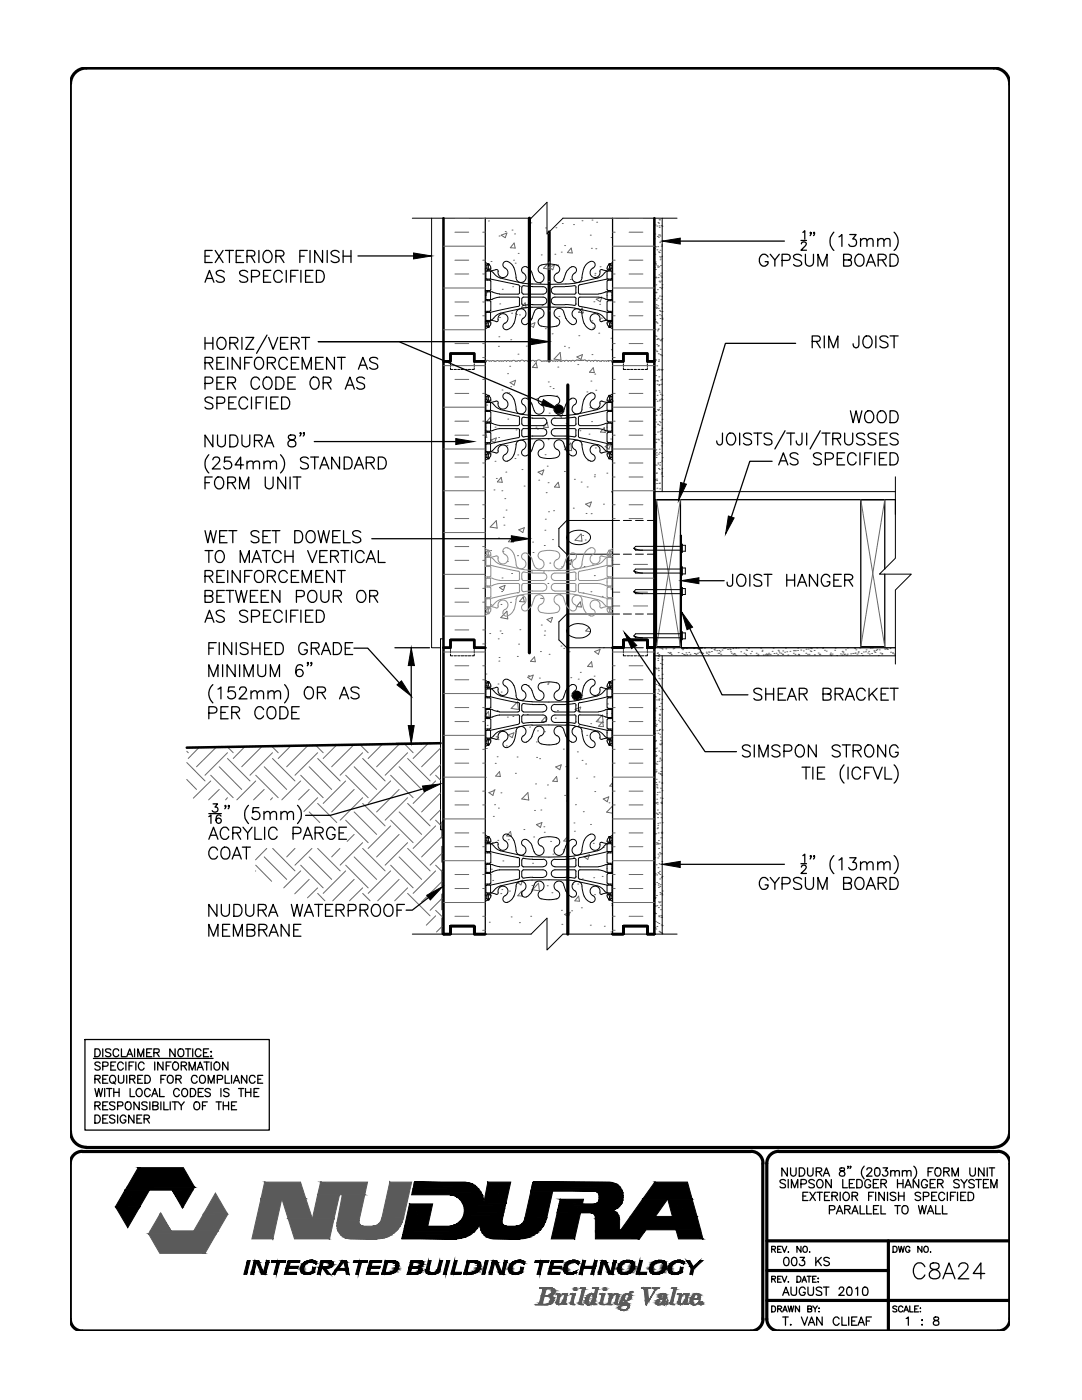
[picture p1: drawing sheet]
<svg xmlns="http://www.w3.org/2000/svg" width="216mm" height="279mm" viewBox="0 0 216 279" stroke-linecap="round" stroke-linejoin="round" font-family="sans-serif">
<!-- layer: LINE9 -->
<g fill="none" stroke="#000" stroke-width=".2">
<path d="M82.3 43.5h23.7l3.1-3.1v6.3l3.2-3.2h22.8M86.1 43.5v85.8h1.8M132.1 43.5v54.6M89.9 73.4v.3h.5M89.9 72.1v.4M89.9 72.7v.4M90.6 73.7h.5M91.3 73.7h.5M92 73.7h.5M92.7 73.7h.5M93.4 73.7h.5M94.6 73.4v.3h-.4"/>
<path d="M94.6 72.1v.4M94.6 72.7v.4M124.4 73.4v.3h.5M124.4 72.1v.4M124.4 72.7v.4M125.1 73.7h.5M125.8 73.7h.5M126.5 73.7h.5M127.3 73.7h.4M128 73.7h.5M129.2 73.4v.3h-.5M129.2 72.1v.4"/>
<path d="M129.2 72.7v.4M130.6 98.1h48.1M130.8 99.7v29.6h5.2v-22.5h-.2M178.7 99.7v11.7l-3.2 3.2h6.3l-3.1 3.2v14.7M178.7 95.2v7.4M113.5 106.5a3.2 3.2 0 0 1 4.2 .3 1.47 1.47 0 0 1-1.4 1.8 2.44 2.44 0 0 1-3.2-1.3zM123.6 103.9h-10.5l-1.6 1.6v3.5l1.6 1.6h10.5M124.4 103.9h1.6M124.4 110.6h1.6M126.8 103.9h1.6M126.8 110.6h1.6M129.2 103.9h1.4"/>
<path d="M129.2 110.6h1.4M130.6 103.9h.2v25.4h-.2zM88.5 127.5h-.6v38.1h.6M89.9 130.5v.4h.5M89.9 129.3v.3M89.9 129.8v.5M90.6 130.9h.5M91.3 130.9h.5M92 130.9h.5M92.7 130.9h.5M93.4 130.9h.5M94.6 130.5v.4h-.4"/>
<path d="M94.6 129.3v.3M94.6 129.8v.5M113.5 125.1a3.2 3.2 0 0 1 4.2 .4 1.47 1.47 0 0 1-1.4 1.8 2.96 2.96 0 0 1-3.2-1.1 1 1 0 0 1 .4-1.1zM123.6 122.5h-10.5l-1.6 1.6v3.6l1.6 1.6h10.5M124.4 130.5v.4h.5M124.4 129.8v.5M124.4 122.5h1.6M125.1 130.9h.5M125.8 130.9h.5M126 129.3h-1.6v.3M126.5 130.9h.5M126.8 129.3h1.6"/>
<path d="M126.8 122.5h1.6M127.3 130.9h.4M128 130.9h.5M129.2 130.5v.4h-.5M129.2 129.8v.5M129.2 122.5h1.4M130.6 130.9h48.1M130.6 129.3h-1.4v.3M132.1 130.9v55.5M88.2 168.9v3.2M88.2 173.6v3.2M88.2 178.4v3.2"/>
<path d="M88.5 163.8l-.3 .3v3.2M82.3 186.4h23.7l3.1-3.2v6.4l3.2-3.2h22.8M88.2 183.2v3.2"/>
</g>
<!-- layer: LINE3 -->
<g fill="none" stroke="#000" stroke-width=".63">
<path d="M105.6 43.5v86.8M109.6 46.3v25.7M113.3 76.8v109.6M153 247.6h48.5M153 253.6h24.3M153 259.5h48.5M177.3 247.6v18"/>
<circle cx="111.5" cy="81.7" r=".61"/>
<circle cx="115.1" cy="138.8" r=".61"/>
</g>
<g fill="#000" stroke="#000" stroke-width=".2">
<path d="M111 82h1l-.2 .2zM111.2 81.2h.6zM114.6 139.1h1l-.2 .2zM114.8 138.2h.6z"/>
<path d="M111 81.4l-.1 .3h1.2zM111 81.4h1l.1 .3z"/>
<path d="M111 81.4h1l-.8-.2zM111.2 81.2h.6l.2 .2z"/>
<path d="M110.9 81.7l.1 .3h1zM110.9 81.7h1.2l-.1 .3z"/>
<path d="M111 82l.2 .2h.6zM111.2 82.2h.6z"/>
<path d="M114.6 138.5l-.1 .3h1.2zM114.6 138.5h1l.1 .3z"/>
<path d="M114.8 138.2l-.2 .3h1zM114.8 138.2h.6l.2 .3z"/>
<path d="M114.5 138.8l.1 .3h1zM114.5 138.8h1.2l-.1 .3z"/>
<path d="M114.6 139.1l.2 .2h.6zM114.8 139.3h.6z"/>
</g>
<!-- layer: LINE50 -->
<path d="M88.5 43.5v28.6h1.4v-1.5h4.7v1.5h2.2h-2.2v-1.5h-4.7v1.5h-1.4v57.2h1.4v-1.6h4.7v1.6h2.2h-2.2v-1.6h-4.7v1.6h-1.4v57.1M130.6 43.5v28.6h-1.4v-1.5h-4.8v1.5h-2.2h2.2v-1.5h4.8v1.5h1.4v114.3M122.2 129.3h2.2v-1.6h4.8v1.6h1.4h-1.4v-1.6h-4.8v1.6zM87.9 148.3l-50.6 .9M89.9 184.8v1.6h-1.4h1.4v-1.6h4.7v1.6h2.2h-2.2v-1.6zM122.2 186.4h2.2v-1.6h4.8v1.6h1.4h-1.4v-1.6h-4.8v1.6z" fill="none" stroke="#000" stroke-width=".51"/>
<!-- layer: HATCH -->
<g fill="none" stroke="#666" stroke-width=".2">
<path d="M88.5 57.5h8.3M88.5 49.1h8.3M90.8 54.7h2.7M90.8 46.3h2.7M90.8 51.9h2.7M90.8 43.6h2.7M96.3 54.7h.5M96.3 46.3h.5M96.3 51.9h.5M96.3 43.6h.5M96.8 58.2l.5-.2-.3 1-.2-.1M97.5 44.1h.1"/>
<path d="M98 52.2h.1M99.6 47.1h.1M100 46.9l1.1-.4-.3 .9zM100.2 57.7h.1M100.8 46.2h.1M102.2 45.9h.1M102.3 57.2h.1M102.5 51.9h.1M102.6 48.5l.2 1-1-.1zM102.7 46.7h.1M102.8 52.5h.1M103.4 50.6h.1"/>
<path d="M103.8 57.1h.1M105.9 44.5h.1M107.8 56.6h.1M108 50.9h.1M108.9 45.5h.1M109.3 46.6h.1M109.5 56.2h.1M109.5 53.3l1.1-.4-.3 .9zM109.7 52.3l.1 1.4-1.4-.2zM110.5 56h.1M110.7 50.7h.1M110.9 45.5h.1"/>
<path d="M111.3 52.9h.1M112 50.3h.1M112.2 44.6h.1M112.7 49h.1M113.8 55.8h.1M114 49.5l.2 1-1-.1zM114.4 44.8h.1M116.1 44.1h.1M117.8 46.9h.1M118 49.6h.1M118.1 43.9h.1M118.7 54.9h.1"/>
<path d="M118.7 54.6h.1M118.9 49.6h.1M119 59.7l1.1-.4-.3 .9zM119.1 44.4h.1M119.7 53.2h.1M121.9 47.4h.1M122.2 57.5h8.4M122.2 49.1h8.4M122.2 54.7h.5M122.2 46.3h.5M122.2 51.9h.5M122.2 43.6h.5"/>
<path d="M125.5 54.7h2.8M125.5 46.3h2.8M125.5 51.9h2.8M125.5 43.6h2.8M130.6 47.7h.1M130.6 53.4h.1M130.6 49.2h.1M130.6 59h.1M130.6 49.6h.1M130.6 52.5h.1M130.7 50.7h.1M130.7 59.6h.1"/>
<path d="M130.7 46.7h.1M130.7 55.4h.1M130.7 52.3h.1M130.7 44.9h.1M130.7 58.3h.1M130.8 53.8h.1M130.8 52.6h.1M130.8 55.3h.1M130.8 52.9h.1M130.9 56.8h.1M130.9 49.3h.1M130.9 58.4h.1"/>
<path d="M130.9 55.4h.1M131 59.9h.1M131.1 45.1h.1M131.1 49.9h.1M131.2 47.2h.1M131.2 53.1h.1M131.2 57.8h.1M131.2 49.2h.1M131.2 53.3h.1M131.3 59.5h.1M131.3 44.4h.1M131.3 55.4h.1"/>
<path d="M131.4 46.9h.1M131.4 47.4h.1M131.4 50.3h.1M131.4 44.6h.1M131.5 54.8h.1M131.5 53.2h.1M131.5 43.8h.1M131.5 45.1h.1M131.5 56.1h.1M131.5 45.4h.1M131.5 50.4h.1M131.6 46.9h.1"/>
<path d="M131.6 51.3h.1M131.6 59.1h.1M131.6 48.4h.1M131.6 57.4h.1M131.6 43.9h.1M131.6 56.3h.1M131.7 49.9h.1M131.7 47.1h.1M131.7 51.8h.1M131.8 51.5h.1M131.8 53h.1M131.8 55.1h.1"/>
<path d="M131.8 54.5h.1M131.8 59.8h.1M131.9 56.1h.1M131.9 57.6h.1M131.9 45h.1M131.9 49.1h.1M132 55.3h.1M132 59.1h.1M132 51.2h.1M132 48.9h.1M132.1 57.3h.1M132.1 56.8h.1"/>
<path d="M132.1 45.2h.1M132.1 48.1h.1M88.5 73h8.3M88.5 65.8h8.3M90.8 78.5h2.7M90.8 75.7h2.7M90.8 63h2.7M90.8 68.6h2.7M90.8 60.3h2.7M96.3 78.5h.5M96.3 75.7h.5M96.3 71.4h.5"/>
<path d="M96.3 63h.5M96.3 68.6h.5M96.3 60.3h.5M96.9 72.1l.3-.2 .4 .2 .7-.1 .3 .1M98.6 72.1h.3a.43 .43 0 0 1 .7 0M99.5 69.1h.1M99.5 67.2h.1M99.7 63.4h.1M99.7 60.6h.1M100.2 77.8h.1M100.4 72.1h-.8M101.3 74.6h.1"/>
<path d="M101.5 78.4h.1M101.7 73.1h.1M101.7 72.1a.38 .38 0 0 0-.6 0 .4 .4 0 0 0-.7 0M101.7 72.1h.4a.44 .44 0 0 1 .7 0M101.8 76.4l1.1-.5-.3 1zM101.9 67.8h.1M101.9 77.2h.1M102.1 62.5h.1M103.1 62.8h.1M103.1 72.1h-.3M103.3 70.7h.1M103.6 62.9h.1"/>
<path d="M104.6 72.1l-.3-.2h-.3a.3 .3 0 0 1-.2 .2 .3 .3 0 0 1-.3-.1l-.3 .1M104.8 60.4l.2 1.1-1-.1zM105 69.1h.1M105.3 79.3h.1M105.3 72.1a.4 .4 0 0 0-.7 0M105.5 68.3h.1M105.6 64.8l1.1-.4-.3 .9zM105.9 72.1a.4 .4 0 0 0-.6 0M106.7 72.1l-.4-.2-.4 .2M107 72.4l.2 1-1-.1zM107.1 72.1h-.4M107.1 79.5h.1"/>
<path d="M108 72.1l-.5-.3-.5 .3M108.2 61h.1M108.4 72.1h-.4M108.8 65.6h.1M109.4 72.1l.6-.1 .3 .1M109.4 76.2h.1M109.4 72.1h-1.1M109.7 62h.1M109.7 77.2h.1M110 71.9h.1M110.2 66.6h.1M110.3 61.3h.1"/>
<path d="M110.4 77.5h.1M111.1 79h.1M111.3 72.1l-.7-.1-.3 .1M111.3 73.3h.1M111.5 63.1h.1M111.8 70.3l.1 1.6-1.4-.2zM111.8 72.1l-.3-.1-.2 .1M112.1 72.1h-.3M112.6 69.1h.1M112.7 72.1a.44 .44 0 0 1 .7 0 .34 .34 0 0 1 .6 0M112.7 72.1a.36 .36 0 0 0-.6 0M113.5 69.4h.1"/>
<path d="M113.8 79.7h.1M114.9 72l-.3 .1a.4 .4 0 0 0-.6 0M115.1 71.2l1.1-.4-.3 .9zM115.3 72.8h.1M115.4 71.9l-.3-.1-.2 .1M115.5 67h.1M115.6 71.9h-.3M115.9 72h-.2M116.1 72h-.2M116.2 61.5l.2 .9-1-.1zM116.6 61.4h.1M116.9 72l.2 .1"/>
<path d="M116.9 71.9l-.2-.1-.6 .1M117.1 78.2h.1M117.2 72.1a.4 .4 0 0 1 .7 0 .34 .34 0 0 1 .5 0 .42 .42 0 0 1 .7 0 .36 .36 0 0 1 .6 0M117.9 76.1h.1M118.1 64h.1M118.1 70.8h.1M118.3 65.5h.1M118.4 73.4l.2 1-1-.1zM118.5 60.2h.1M118.7 74.7h.1M118.9 77.9h.1M119.5 66.5h.1"/>
<path d="M119.6 60.7h.1M120 63.5h.1M120 72.1h-.3M120.5 72.1l-.2-.1-.3 .1M121.3 72h.1M121.5 72.1l-.7-.1-.3 .1M121.9 67.5h.1M122 69.8h.1M122.2 73h8.4M122.2 78.5h.5M122.2 75.7h.5M122.2 65.8h8.4"/>
<path d="M122.2 71.4h.5M122.2 63h.5M122.2 68.6h.5M122.2 60.3h.5M122.2 72l-.2 .1-.3-.1-.3 .1M125.5 78.5h2.8M125.5 75.7h2.8M125.5 63h2.8M125.5 68.6h2.8M125.5 60.3h2.8M130.6 63.7h.1M130.7 63.8h.1"/>
<path d="M130.7 65.7h.1M130.7 69.8h.1M130.7 67h.1M130.7 76h.1M130.7 71.7h.1M130.8 71.9h.1M130.8 78h.1M130.8 75h.1M130.8 79.7h.1M130.8 61.3h.1M130.8 64.2h.1M130.9 60.8h.1"/>
<path d="M130.9 67.1h.1M131 61.6h.1M131 70h.1M131 64.3h.1M131 61.4h.1M131 67.8h.1M131 68.8h.1M131 73h.1M131.1 63h.1M131.1 73.9h.1M131.1 70.2h.1M131.1 75.9h.1"/>
<path d="M131.1 64.5h.1M131.1 76.7h.1M131.1 78.9h.1M131.2 66h.1M131.2 67.5h.1M131.2 76.1h.1M131.2 61h.1M131.3 69.1h.1M131.3 65.8h.1M131.3 70.6h.1M131.3 65.6h.1M131.3 69h.1"/>
<path d="M131.4 72.1h.1M131.4 61.5h.1M131.4 73.7h.1M131.4 67.7h.1M131.4 71.8h.1M131.5 75.2h.1M131.5 78h.1M131.5 76.9h.1M131.5 76.7h.1M131.5 73.9h.1M131.5 80h.1M131.6 78.3h.1"/>
<path d="M131.6 62.8h.1M131.6 62h.1M131.6 79.8h.1M131.7 70.8h.1M131.7 65h.1M131.7 63.6h.1M131.7 67.9h.1M131.8 69.7h.1M131.8 78.7h.1M131.8 62.1h.1M131.8 75.8h.1M131.8 70.8h.1"/>
<path d="M131.8 68h.1M131.8 73.7h.1M131.9 63h.1M131.9 76.7h.1M131.9 67.8h.1M131.9 79.6h.1M132 73.9h.1M132 61.5h.1M132 71h.1M132 75.7h.1M132.1 60.6h.1M132.1 62.2h.1"/>
<path d="M132.1 63.5h.1M132.1 67.6h.1M132.1 78.9h.1M132.1 79.7h.1M132.1 63.7h.1M132.1 73.8h.1M88.5 81.3h8.3M88.5 89.6h8.3M88.5 97.9h8.3M90.8 86.9h2.7M90.8 95.2h2.7M90.8 84.1h2.7"/>
<path d="M90.8 92.4h2.7M96.3 86.9h.5M96.3 95.2h.5M96.3 84.1h.5M96.3 92.4h.5M96.8 85.9l.1-.1 .2 1.5h-.3M97.1 80.8h.1M97.8 83.3l.2 1-1-.1zM97.9 87.8l1.1-.4-.3 1zM98.6 97.8h.1M98.8 92.1h.1M98.8 85.2h.1"/>
<path d="M99 95.5h.1M99.5 87.3h.1M100 95.3l.2 1-1-.1zM100.1 97.9h.1M100.7 99.5h.1M100.9 94.2h.1M101.1 88.9h.1M101.3 83.6h.1M102.8 91.5h.1M103 85.8h.1M103.3 90.8h.1M104.2 93.7h.1"/>
<path d="M104.6 97h.1M106.9 85.2h.1M107.2 85.6h.1M107.4 94.2l1.1-.4-.3 1zM107.5 95.8h.1M108.8 90.7h.1M108.8 85.7h.1M109 98.3h.1M109.2 93h.1M109.2 84.3l.2 1-1-.1zM109.4 87.7h.1M109.4 96.3h.1"/>
<path d="M109.6 82.5h.1M111.3 82.7l1.1-.4-.4 1zM111.4 96.3l.2 1-1-.1zM112.6 89.2h.1M112.6 94.1h.1M113 84.5h.1M113.9 88.4l.2 1.5-1.5-.2zM114.6 95.7h.1M115.7 86h.1M116 96.2h.1M117.2 97.2h.1M117.3 91.9h.1"/>
<path d="M117.5 86.6h.1M117.7 81.4h.1M118 84.1h.1M118.6 95.2h.1M118.6 94.8h.1M118.8 89.4h.1M120.6 85.3l.2 1-1-.1zM120.7 89.1l1.1-.4-.3 .9zM121.1 94.4h.1M121.8 87.6h.1M122.2 80h.1M122.2 81.3h8.4"/>
<path d="M122.2 89.6h8.4M122.2 86.9h.5M122.2 95.2h.5M122.2 84.1h.5M122.2 92.4h.5M125.5 86.9h2.8M125.5 95.2h2.8M125.5 84.1h2.8M125.5 92.4h2.8M130.6 96.6h.1M130.6 97.9h-8.4l-.2 .3h.2M130.6 82.2h.1"/>
<path d="M130.6 92.8h.1M130.6 95.7h.1M130.7 83.7h.1M130.7 90.6h.1M130.7 90h.1M130.7 85.2h.1M130.7 86.7h.1M130.8 88.3h.1M130.8 82.2h.1M130.8 95.8h.1M130.9 89.8h.1M130.9 84.2h.1"/>
<path d="M130.9 88.3h.1M130.9 91.3h.1M130.9 94.5h.1M130.9 82.9h.1M130.9 87.7h.1M131 92.8h.1M131 90.4h.1M131 94.4h.1M131 96.5h.1M131 90.8h.1M131 95.6h.1M131 99.7l4.8 29.4"/>
<path d="M131 95.9h.1M131.1 97.4h.1M131.1 80.1h.1M131.2 81.8h.1M131.2 86.2h.1M131.2 84.7h.1M131.2 92.4h.1M131.3 92.6h.1M131.3 87.7h.1M131.3 81.9h.1M131.4 90.6h.1M131.4 93.5h.1"/>
<path d="M131.4 87.8h.1M131.5 81.7h.1M131.5 96.5h.1M131.5 84.1h.1M131.5 84.9h.1M131.5 89.6h.1M131.5 93.7h.1M131.6 90.3h.1M131.6 86.2h.1M131.6 96.4h.1M131.6 92.8h.1M131.6 97.6h.1"/>
<path d="M131.7 81.3h.1M131.7 92.3h.1M131.7 82.8h.1M131.8 84.4h.1M131.8 85.9h.1M131.8 86.6h.1M131.9 87.4h.1M131.9 82h.1M131.9 89h.1M131.9 88.2h.1M131.9 94.6h.1M132 90.5h.1"/>
<path d="M132 92h.1M132 94.3h.1M132 82.5h.1M132.1 93.5h.1M132.1 85.5h.1M132.1 83.7h.1M132.1 88.4h.1M132.1 95.1h.1M132.1 91.3h.1M135.8 99.7l-4.8 29.4M171.8 99.7l4.7 29.4M176.5 99.7l-4.7 29.4"/>
<path d="M88.5 106.3h8.3M88.5 114.6h8.3M90.8 103.5h2.7M90.8 111.8h2.7M90.8 100.7h2.7M90.8 109.1h2.7M90.8 117.4h2.7M96.3 103.5h.5M96.3 111.8h.5M96.3 100.7h.5M96.3 109.1h.5M96.3 117.4h.5"/>
<path d="M97.9 109.9h.1M99 103.9l.2 1.5-1.4-.2zM99.5 107.4h.1M99.7 117.2l1.1-.4-.3 1zM100.1 118.1h.1M100.2 115.3h.1M100.3 110.1h.1M100.4 103.2h.1M100.6 104.8h.1M101 101.8h.1M101.2 112h.1M102.1 114.5h.1"/>
<path d="M102.2 107.2l.2 1-1-.1zM103.2 118.3h.1M103.3 110.9h.1M103.5 105.7l1.1-.4-.3 1zM104.4 119.2l.2 .9-1-.1zM106.1 113.9h.1M106.3 108.2h.1M106.4 110.3h.1M107.9 119.4h.1M108.2 119.5h.1M108.4 114.2h.1M108.6 108.9h.1"/>
<path d="M108.7 105.8h.1M108.8 103.6h.1M109.3 116.4h.1M109.4 102.1h.1M109.7 112.4h.1M110.3 107.7h.1M110.5 101.9h.1M111.7 118.7h.1M112.1 113.1h.1M113 112.1l1.1-.4-.3 1zM114.4 101.4h.1M116 106.5l.1 1.5-1.4-.2z"/>
<path d="M116.3 106.9h.1M116.3 118.3h.1M116.6 113.1h.1M116.8 107.8h.1M116.9 100.6l1.1-.4-.3 1zM116.9 102.5h.1M117.9 118.1h.1M118 102.5h.1M118.2 112.8h.1M118.6 114.9h.1M120.2 119h.1M120.4 100.6h.1"/>
<path d="M121.9 117.5h.1M122.1 111.8h.1M122.2 115.4h8.4M122.2 112.6h1.5M122.2 118.2h1.5M122.2 103.5h.5M122.2 100.7h.5M125.5 103.5h2.8M125.5 100.7h2.8M126.4 112.6h2.8M126.4 118.2h2.8M88.5 123h8.3"/>
<path d="M88.5 130.1h8.3M88.5 138.4h8.3M90.8 120.2h2.7M90.8 125.7h2.7M90.8 135.7h2.7M90.8 132.9h2.7M96.3 120.2h.5M96.3 128.5h.5M96.3 125.7h.5M96.3 135.7h.5M96.3 132.9h.5M96.8 128.4v.2"/>
<path d="M97 134.5h.1M97.7 126.4h.1M97.9 120.7h.1M99.4 136.5h.1M99.4 127.5h.1M99.5 131.9h.1M99.6 131.2h.1M99.8 125.9h.1M100 120.6h.1M100 138.1h.1M100.1 126.4h.1M101.1 122l.2 1.5-1.4-.2z"/>
<path d="M101.9 120.2h.1M103.2 131h.1M103.5 128.6h.1M103.7 125.7h.1M105.3 135.2l1.1-.5-.3 1zM105.4 136.8h.1M105.4 134.9h.1M106.7 131.1l.1 1-1-.1zM107.6 135.3h.1M107.8 130h.1M108 124.7h.1M108.6 126.8h.1"/>
<path d="M108.7 125.9h.1M109.1 123.6l1.2-.4-.4 1zM109.3 136.6h.1M109.4 136.3h.1M109.6 130.6h.1M111.9 128.9h.1M112.5 129.4h.1M113.6 130.1h.1M113.9 135.2h.1M115.4 135.5h.1M115.6 139.5h.1M115.8 134.2h.1"/>
<path d="M115.8 120.1l.2 1h-1zM117.5 125.2l-.6 .7 .9 .2M118 132.1l.2 1-1-.1zM118.5 134.9h.1M118.6 130l1.1-.4-.3 1zM119.6 129.3h.1M120.4 129.3h.1M122.2 120.9h1.5M122.2 130.1h8.4M122.2 138.4h8.4M122.2 135.7h.5M122.2 132.9h.5"/>
<path d="M125.5 135.7h2.8M125.5 132.9h2.8M126.4 120.9h2.8M130.6 136.4h.1M130.6 131.5h.1M130.6 135.6h.1M130.6 136h.1M130.6 139h.1M130.7 133.2h.1M130.7 137.7h.1M130.8 139.1h.1M130.8 133.4h.1"/>
<path d="M130.9 136.6h.1M131 133.5h.1M131 139.7h.1M131.1 130.4h.1M131.2 138.4h.1M131.2 130.3h.1M131.2 131.8h.1M131.2 131.4h.1M131.3 133.3h.1M131.3 130.9h.1M131.3 134.9h.1M131.3 133.5h.1"/>
<path d="M131.3 137.6h.1M131.4 136.4h.1M131.4 133.8h.1M131.4 136.8h.1M131.4 139.6h.1M131.4 131h.1M131.5 137.9h.1M131.5 135.4h.1M131.5 139.7h.1M131.5 130.6h.1M131.5 139.5h.1M131.5 138.6h.1"/>
<path d="M131.5 136.9h.1M131.6 129.3h.1M131.7 135.5h.1M131.8 132.4h.1M132 133.4h.1M132 129.4h.1M132.1 139.6h.1M132.1 135.4h.1M132.1 132.6h.1M132.1 137.4h.1M132.1 131.7h.1M132.1 134.6h.1"/>
<path d="M132.1 129.5h.1M132.9 129.5h.1M133.3 130.2h.1M133.6 130.4h.1M133.7 130.2h.1M133.8 130.3h.1M133.9 130.6h.1M134.3 129.5h.1M134.5 129.4h.1M135.3 130.2h.1M136 129.5h.1M136.1 130.4h.1"/>
<path d="M136.2 129.7h.1M136.4 129.4h.1M136.4 130.6h.1M136.6 130.7h.1M136.9 130.3h.1M137 129.4h.1M137 130.7h.1M137.4 130.2h.1M137.7 130.6h.1M138.4 129.4h.1M138.5 130.4h.1M138.7 130.5h.1"/>
<path d="M138.9 130.6h.1M139.2 130.4h.1M139.3 129.6h.1M139.4 129.4h.1M139.5 130.2h.1M139.8 130.3h.1M140.1 130.3h.1M140.2 130.4h.1M140.6 129.4h.1M140.9 130.2h.1M141 130.4h.1M141.3 130.1h.1"/>
<path d="M141.3 130.6h.1M141.5 130.2h.1M141.9 129.4h.1M142 130h.1M142.5 129.6h.1M142.6 129.7h.1M142.6 129.4h.1M143 129.9h.1M143.3 130.4h.1M143.4 129.8h.1M143.5 130.4h.1M143.7 130.1h.1"/>
<path d="M143.8 130.6h.1M144.1 129.7h.1M144.4 129.4h.1M144.7 129.4h.1M145.2 129.6h.1M145.6 129.5h.1M145.7 129.7h.1M145.8 130.1h.1M145.9 130.4h.1M146.2 129.4h.1M146.3 130.6h.1M146.4 130.4h.1"/>
<path d="M146.6 130.5h.1M146.8 129.3h.1M146.8 130.8h.1M146.8 129.4h.1M147.3 129.3h.1M147.8 130.1h.1M148.4 130.4h.1M148.8 130.6h.1M148.9 129.7h.1M148.9 130.8h.1M149 129.8h.1M149.3 129.4h.1"/>
<path d="M149.7 130.5h.1M150 130h.1M150.9 130.4h.1M151 130.8h.1M151.2 130.8h.1M151.2 130.6h.1M151.8 129.4h.1M152 130h.1M152.1 129.8h.1M152.3 130.7h.1M152.7 130.7h.1M152.9 130.5h.1"/>
<path d="M153 130.6h.1M153.1 130.7h.1M153.3 130.6h.1M153.3 130.4h.1M153.7 130.6h.1M154.1 130h.1M154.3 129.4h.1M154.4 130.4h.1M154.9 130.4h.1M155.2 130.7h.1M155.3 129.8h.1M155.4 129.9h.1"/>
<path d="M155.5 130.3h.1M155.8 130.4h.1M156.1 130.6h.1M156.2 129.9h.1M156.2 130.6h.1M156.6 130.2h.1M156.7 129.4h.1M157 130.1h.1M157.2 130.7h.1M157.6 130h.1M158.3 129.9h.1M158.3 130.4h.1"/>
<path d="M158.5 129.9h.1M158.6 130.6h.1M158.7 129.9h.1M159.1 129.8h.1M159.2 129.4h.1M159.3 130.6h.1M159.4 130.6h.1M159.4 130.7h.1M159.8 129.7h.1M160.3 129.9h.1M160.8 130.4h.1M160.8 129.6h.1"/>
<path d="M161.1 130.6h.1M161.3 129.5h.1M161.4 130.6h.1M161.6 129.9h.1M161.7 129.4h.1M161.8 130h.1M161.9 129.4h.1M162.4 129.8h.1M162.5 130.7h.1M163 129.3h.1M163.3 130.3h.1M163.5 130.6h.1"/>
<path d="M163.6 130.6h.1M164.1 129.4h.1M164.2 129.3h.1M164.5 129.8h.1M164.9 129.9h.1M165.6 130.5h.1M165.7 130.7h.1M165.7 130.3h.1M165.8 130.8h.1M166 130.5h.1M166.6 129.8h.1M166.6 129.4h.1"/>
<path d="M166.9 130.8h.1M167.7 130.5h.1M168 130.7h.1M168 130h.1M168.2 130.3h.1M168.2 130.1h.1M168.4 130.6h.1M168.5 130.5h.1M168.7 129.7h.1M168.9 130.8h.1M169.1 130.5h.1M169.1 129.3h.1"/>
<path d="M169.7 130.5h.1M170.2 130.4h.1M170.4 129.3h.1M170.5 130.4h.1M170.6 129.4h.1M170.7 130.3h.1M170.8 129.7h.1M171 130.5h.1M171.2 130.3h.1M171.3 130.1h.1M171.5 129.3h.1M171.8 130.4h.1"/>
<path d="M172.1 130.8h.1M172.3 130.1h.1M172.7 130.1h.1M172.8 129.7h.1M173.2 130.3h.1M173.3 130h.1M173.5 130.5h.1M173.7 129.4h.1M173.9 130.4h.1M174 129.3h.1M174.4 129.9h.1M174.4 130.1h.1"/>
<path d="M174.6 130.2h.1M174.8 129.8h.1M175 129.6h.1M175.3 130.8h.1M175.4 129.7h.1M175.6 130.3h.1M176 130.4h.1M176 130.5h.1M176.5 129.3h.1M176.5 129.6h.1M176.8 129.4h.1M177 129.5h.1"/>
<path d="M177.1 129.6h.1M177.6 129.4h.1M177.7 130.2h.1M178.1 130.3h.1M178.4 130.5h.1M37.3 149.9l.3 .3M37.3 155.6l1.9 2M37.3 152.2l3.6 3.7M39.7 149.2l-2.1 2.2M42.1 155.9l-3.5 3.4M42.1 154.7l4.4 4.5M43.2 149.1l-4 3.9"/>
<path d="M43.7 157.6l-2.1 2M43.7 153l4.5 4.6M45.4 150.2l-4.5 4.5M45.4 159.2l-.4 .4M45.4 149.1l1.1 1.1M45.4 151.4l4.5 4.5M48.9 149l-2.4 2.4M51 155.9l-3.7 3.7M51 154.7l4.5 4.5M52.3 149l-4.1 4M52.7 157.6l-2.1 2M52.7 153l4.5 4.6"/>
<path d="M54.2 148.9l1.3 1.3M54.4 150.2l-4.5 4.5M54.4 159.2l-.4 .4M54.4 151.4l4.5 4.5M58 148.9l-2.5 2.5M60 155.9l-3.8 3.7M60 154.7l4.5 4.5M61.4 148.8l-4.2 4.2M61.7 157.6l-2.1 2M61.7 153l4.5 4.6M63 148.8l1.5 1.4M63.4 150.2l-4.5 4.5"/>
<path d="M63.4 159.2l-2.8 2.8M63.4 151.4l4.5 4.5M67.2 148.7l-2.7 2.7M69 155.9l-4.5 4.4M69 154.7l4.5 4.5M70.6 148.7l-4.4 4.3M70.7 157.6l-4.5 4.4M70.7 153l4.5 4.6M71.9 148.6l1.6 1.6M72.4 150.2l-4.5 4.5M72.4 159.2l-4.5 4.5M72.4 151.4l4.4 4.5"/>
<path d="M76.3 148.5l-2.8 2.9M77.9 155.9l-4.4 4.4M77.9 154.7l4.5 4.5M79.6 148.5l-4.4 4.5M79.6 157.6l-4.4 4.4M79.6 153l4.5 4.6M80.7 148.4l1.7 1.8M81.3 150.2l-4.5 4.5M81.3 159.2l-4.5 4.5M81.3 151.4l4.5 4.5M84 148.4l.1 .1M85.4 148.4l-3 3"/>
<path d="M86.9 155.9l-4.5 4.4M86.9 154.7l1 1M87.9 152.6l-2.1 2.1M87.9 149.3l-3.8 3.7M87.9 158.3l-3.8 3.7M88.5 146.8h8.3M88.5 155.1h8.3M90.8 144h2.7M90.8 152.3h2.7M90.8 141.2h2.7M90.8 149.5h2.7M90.8 157.9h2.7"/>
<path d="M96.3 144h.5M96.3 152.3h.5M96.3 141.2h.5M96.3 149.5h.5M96.3 157.9h.5M96.8 155.1h.1M96.8 142.8l.7-.8 .1 1-.8-.1M97 149.4h.1M97.2 144.8h.1M97.6 158.2l1.1-.4-.3 .9zM98.6 157.6h.1M98.8 152.3h.1"/>
<path d="M99 147.1h.1M99.2 141.8h.1M99.2 151h.1M99.4 147.6h.1M99.7 154l.1 1-.9-.1zM100 158.2h.1M101 148.9h.1M101.2 143.1h.1M101.4 146.7l1.1-.5-.3 1zM102.3 143h.1M102.8 154.3h.1M103.2 151.1h.1"/>
<path d="M103.3 140.1l.1 1.5-1.4-.2zM104.6 159.5h.1M105.2 142.6h.1M105.3 158.2l.2 1.5-1.4-.2zM105.7 145.1h.1M106.9 156.4h.1M107 148.1h.1M107.1 151.2h.1M107.2 145.9h.1M107.5 140.6h.1M107.7 151.4h.1M108.6 146h.1"/>
<path d="M108.7 159.3h.1M109 144h-1l.9-1 .1 1M109.2 156.7h.1M110.8 143.3h.1M110.9 153.1l1.1-.5-.3 1zM111.1 155l.1 1-.9-.1zM111.2 141.8h.1M112.4 149.5h.1M112.7 158.7h.1M112.9 153h.1M113 159.9h.1M114.2 145.5h.1"/>
<path d="M114.7 141.5l1.2-.4-.4 1zM115 155.3h.1M115.2 150.1h.1M115.4 144.8h.1M116.1 151.8h.1M116.9 152.5h.1M117.1 146.8h.1M117.9 144.4h.1M118.5 155.1h.1M118.7 158h.1M119.3 143.7h.1M120.2 142.7l.2 1.5-1.4-.2z"/>
<path d="M120.2 144l.2 1-1-.1zM120.4 159.5l1.1-.5-.3 1zM121 146.2h.1M121.2 140.5h.1M121.7 147.9h.1M122.2 156.2l-.5 .7h.5M122.2 146.8h8.4M122.2 155.1h8.4M122.2 144h.5M122.2 152.3h.5M122.2 141.2h.5M122.2 149.5h.5"/>
<path d="M122.2 157.9h.5M125.5 144h2.8M125.5 152.3h2.8M125.5 141.2h2.8M125.5 149.5h2.8M125.5 157.9h2.8M130.6 143.3h.1M130.6 144.8h.1M130.7 146.4h.1M130.7 141.8h.1M130.7 144.3h.1M130.7 147.9h.1"/>
<path d="M130.7 141.9h.1M130.7 143.8h.1M130.7 152.3h.1M130.7 144.8h.1M130.8 149.4h.1M130.8 150h.1M130.8 154.1h.1M130.8 150.9h.1M130.8 147.8h.1M130.8 150.7h.1M130.9 152.5h.1M130.9 156.2h.1"/>
<path d="M130.9 144.9h.1M130.9 154h.1M130.9 141.3h.1M130.9 153.7h.1M131 155.5h.1M131 156.5h.1M131 144.6h.1M131 149.3h.1M131 150.8h.1M131 157.1h.1M131 145.8h.1M131 159.5h.1"/>
<path d="M131.1 158.6h.1M131.1 152.5h.1M131.1 156.7h.1M131.1 152h.1M131.1 157.3h.1M131.2 158.1h.1M131.3 146.3h.1M131.4 143.7h.1M131.4 154.3h.1M131.5 145.8h.1M131.5 149.9h.1M131.5 156.1h.1"/>
<path d="M131.5 142.6h.1M131.5 141h.1M131.5 151.9h.1M131.5 143.3h.1M131.6 142.5h.1M131.6 158.1h.1M131.6 145.6h.1M131.6 148.5h.1M131.6 144h.1M131.6 146.5h.1M131.6 142.8h.1M131.7 145.6h.1"/>
<path d="M131.7 151.3h.1M131.7 151.5h.1M131.7 141.6h.1M131.7 154.5h.1M131.7 154.4h.1M131.8 147.1h.1M131.8 159.2h.1M131.8 148.6h.1M131.8 147.8h.1M131.8 157.3h.1M131.8 150.1h.1M131.8 154h.1"/>
<path d="M131.8 140.4h.1M131.8 154.5h.1M131.9 151.7h.1M131.9 153.2h.1M131.9 148.3h.1M132 154.8h.1M132.1 156.3h.1M132.1 157.8h.1M132.1 159.3h.1M132.1 141.6h.1M132.1 145.7h.1M51 173.8h.1"/>
<path d="M51 172.7l3.2 3.2M52.7 171l4.5 4.5M53.2 169.3l-2.2 2.3M54.4 169.3l4.5 4.5M58.9 169.3l-1.7 1.7M60 173.8l-3.4 3.4M60 172.7l4.5 4.5M61.7 175.5l-2.9 2.9M61.7 171l4.5 4.5M61.7 162l2.1 2.2M62.2 169.3l-3.3 3.4M63.4 177.2l-2 2"/>
<path d="M63.4 178.3l1.4 1.5M63.4 169.3l4.5 4.5M63.4 160.3l3.8 3.9M67.8 169.3l-1.6 1.7M69 173.8l-4.5 4.5M69 172.7l4.5 4.5M69 163.7l4.5 4.5M70.7 166.5l-1.4 1.4M70.7 175.5l-4.3 4.3M70.7 171l4.5 4.5M70.7 162l4.5 4.5M72.4 168.2l-4.5 4.5"/>
<path d="M72.4 177.2l-2.7 2.6M72.4 178.3l1.4 1.5M72.4 169.3l4.4 4.5M72.4 160.3l4.4 4.5M77.9 164.8l-4.4 4.5M77.9 173.8l-4.4 4.5M77.9 172.7l4.5 4.5M77.9 163.7l4.5 4.5M79.6 166.5l-4.4 4.5M79.6 175.5l-4.2 4.3M79.6 171l4.5 4.5M79.6 162l4.5 4.5"/>
<path d="M81.3 168.2l-4.5 4.5M81.3 177.2l-2.5 2.6M81.3 178.3l4.5 4.5M81.3 169.3l4.5 4.5M81.3 160.3l4.5 4.5M86.9 164.8l-4.5 4.5M86.9 173.8l-4.5 4.5M86.9 172.7l1.3 1.2M86.9 163.7l1 1M87.9 161.6l-2.1 2.1M88.2 170.3l-2.4 2.4M88.2 179.3l-2.4 2.4"/>
<path d="M88.2 166.9l-4.1 4.1M88.2 175.9l-4.1 4.1M88.5 163.4h8.3M88.5 171.8h8.3M90.8 160.6h2.7M90.8 169h2.7M90.8 177.3h2.7M90.8 166.2h2.7M90.8 174.5h2.7M96.3 160.6h.5M96.3 169h.5M96.3 177.3h.5"/>
<path d="M96.3 166.2h.5M96.3 174.5h.5M97.8 178.8h.1M98.1 173.5h.1M98.2 168.2h.1M98.3 175.7h.1M98.4 162.9h.1M98.7 160.6h.1M99.3 167.7h.1M99.5 161.3h.1M99.9 178.3h.1M100.1 177.5h.1"/>
<path d="M100.3 171.8h.1M101.4 167.6h.1M101.7 177.8h.1M101.9 165.9l.1 1-.9-.1zM103.1 171.2h.1M103.2 176.1l1.1-.4-.4 .9zM104.1 177.9l.1 .9h-.9zM104.3 171.3h.1M104.5 165.6h.1M106.1 177.6h.1M106.1 176.7h.1M106.3 172.3h.1"/>
<path d="M106.5 167h.1M106.7 161.7h.1M106.8 176.1h.1M107 164.6l1.1-.4-.3 .9zM107.5 176.3l.1 1.5-1.4-.2zM107.9 161.7h.1M108.5 165h.1M108.6 166.1h.1M109.2 176.8h.1M109.9 167.9h.1M110.1 178.2h.1M110.3 170.5h.1"/>
<path d="M112.4 169.6h.1M113.3 166.9l.1 1-.9-.1zM114.2 176.5h.1M114.4 171.2h.1M114.5 164.2h.1M114.6 165.9h.1M114.8 160.6h.1M115.3 176.4h.1M115.5 178.8l.1 1.1-.9-.1zM116.2 175.4h.1M116.4 162h.1M116.5 171l1.1-.5-.3 1z"/>
<path d="M117.8 164.5h.1M118.4 168.3h.1M118.5 175.2h.1M118.6 178.5h.1M120.2 174.9h.1M120.4 169.1h.1M121.5 160.2h.1M121.6 168h.1M122.2 160.9l-1.2 1.2 1.2 .2M122.2 163.4h8.4M122.2 171.8h8.4M122.2 160.6h.5"/>
<path d="M122.2 169h.5M122.2 177.3h.5M122.2 166.2h.5M122.2 174.5h.5M125.5 160.6h2.8M125.5 169h2.8M125.5 177.3h2.8M125.5 166.2h2.8M125.5 174.5h2.8M130.6 177.8h.1M130.6 174.7h.1M130.6 166.4h.1"/>
<path d="M130.6 179.3h.1M130.7 179.3h.1M130.7 171.2h.1M130.7 176.5h.1M130.7 174.4h.1M130.7 179.1h.1M130.8 160.3h.1M130.9 166.4h.1M130.9 162.3h.1M131 172.6h.1M131 168.2h.1M131 168.5h.1"/>
<path d="M131 178.7h.1M131 174.6h.1M131 176.1h.1M131.1 162.4h.1M131.1 160.1h.1M131.1 165.4h.1M131.2 161.7h.1M131.2 160.5h.1M131.2 168.3h.1M131.2 163.2h.1M131.2 165.2h.1M131.2 162.5h.1"/>
<path d="M131.2 164.7h.1M131.2 164.3h.1M131.2 171.2h.1M131.3 170.5h.1M131.3 168.4h.1M131.3 173.2h.1M131.3 174.1h.1M131.3 166.2h.1M131.3 176.6h.1M131.4 167.8h.1M131.4 176.3h.1M131.4 177.1h.1"/>
<path d="M131.4 180h.1M131.4 169.3h.1M131.4 174.3h.1M131.5 170.8h.1M131.5 172.4h.1M131.5 162.2h.1M131.6 173.9h.1M131.6 170.2h.1M131.6 175.4h.1M131.6 164.2h.1M131.6 168.4h.1M131.7 176.9h.1"/>
<path d="M131.7 174.5h.1M131.7 178.1h.1M131.7 178.5h.1M131.7 170.4h.1M131.8 180h.1M131.8 176.6h.1M131.8 162.5h.1M131.8 167.2h.1M131.8 160.2h.1M131.9 163.2h.1M131.9 160.1h.1M131.9 170.4h.1"/>
<path d="M131.9 175.2h.1M131.9 166.1h.1M132 166.3h.1M132 160.3h.1M132 172.4h.1M132 178.3h.1M132 169.1h.1M132.1 171.9h.1M132.1 178.6h.1M132.1 166.2h.1M132.1 174.9h.1M132.1 164.2h.1"/>
<path d="M132.1 177.8h.1M86.9 182.8l-1.8 1.8M86.9 181.7l1.3 1.2M88.2 184.9l-1.1 1.1M88.5 180.1h8.3M90.8 182.9h2.7M96.3 185.7h.5M96.3 182.9h.5M97.6 184.1h.1M102 183h.1M103.6 184.1h.1M105.9 182.9h.1"/>
<path d="M112 181.7h.1M112.1 184.5h.1M112.7 182.5l1.1-.4-.4 .9zM114.1 181.8h.1M116 181.2h.1M117.8 184.6h.1M120.6 184.9h.1M121.9 186h.1M122 180.4h.1M122.1 180.7h.1M122.2 180.1h8.4M122.2 185.7h.5"/>
<path d="M122.2 182.9h.5M125.5 182.9h2.8M130.6 182.2h.1M130.7 180.8h.1M130.7 185.2h.1M130.7 182.4h.1M130.8 183.9h.1M130.8 182.3h.1M130.9 185.4h.1M131.1 180.7h.1M131.1 184.9h.1M131.1 184.1h.1"/>
<path d="M131.4 181.1h.1M131.4 182.8h.1M131.5 184.3h.1M131.5 183h.1M131.5 185.9h.1M131.5 180.2h.1M131.6 186h.1M131.8 180.7h.1M131.8 186.1h.1M131.8 181.6h.1M131.8 182.7h.1M131.9 183.1h.1"/>
<path d="M131.9 184.6h.1M132 186.1h.1M132 183.1h.1M132.1 186.3h.1M132.1 184.7h.1"/>
</g>
<!-- layer: line25 -->
<path d="M96.8 43.5v142.9M122.2 43.5v142.9M130.6 99.7h48.1M131 99.7h4.8v29.4h-4.8zM135.8 106.8v22.3h-4.8M176.5 113.6v-13.9h-4.7v29.4h4.7v-14.5M140.1 129.3h-4.1h42.7" fill="none" stroke="#000" stroke-width=".25"/>
<path d="M126.5 109.4l.3-.4h9.2v.8h-9.2l-.3-.4 .8 .3 .9 .1M126.5 113.9l.3-.3h9.2v.8h-9.2l-.3-.5 1.7 .5M126.5 118.1l.3-.4h9.2v.8h-9.2l-.3-.4 1.7 .4M136 108.6h.2v1.6h-.2zM136 113.1h.2v1.7h-.2zM136 117.2h.2v1.7h-.2zM136.2 108.8h.6v1.2h-.6M136.2 113.4h.6v1.1h-.6M136.2 117.5h.6v1.1h-.6M126.5 126.9l.3-.4h9.2v.8h-9.2l-.3-.4 .8 .3 .9 .1M136 126.1h.2v1.6h-.2zM136.2 126.3h.6v1.2h-.6" fill="none" stroke="#000" stroke-width=".2"/>
<!-- layer: Web_Edge -->
<g fill="none" stroke="#000" stroke-width=".2">
<path d="M96.8 55.9h.9l.2 .2v1.8l-1.1 .1M96.8 53.9h.9M96.8 53.5h.3M96.9 52.3l.7 .5 .3 .6M96.9 52.8l.3 .1M97 58.2h.9v1.6h-.9zM97 54.1h.9v1.6h-.9zM97.1 52.9l.1 .1M97.2 53.5h-.1M97.3 52.6h.3v.2M97.3 53.9v.2M97.3 55.7v.2"/>
<path d="M97.3 58v.2M97.3 59.8v.2M97.3 52.8a.58 .58 0 0 0-.2 .6 .58 .58 0 0 0 .4 .4l.1-.2M97.3 52.7h.2l.1 .2M97.5 52.9l-.1 .5 .2 .2M97.6 53.9v.2M97.6 55.7v.2M97.6 58v.2M97.6 59.8v.2M97.9 55.7l5.5 1.1M97.9 54.1l.6 .4M97.9 58.2l1.8 .5"/>
<path d="M97.9 53.5v.2M97.9 53.6l-.2 .2M98.5 54.5l.6 .6 .7 .4M99 53.8l-1.1 .2M99.8 55.5l4.6 1M101.3 52.2l.9 .6 .3 .6M101.3 52.2a.71 .71 0 0 0-.9 .4 .71 .71 0 0 0 .4 .9 1.01 1.01 0 0 1 .5 1.3 1.01 1.01 0 0 1-1.3 .5 1.01 1.01 0 0 1-.6-1.3l-.4-.2M102.6 53.4l.4 2M103.4 56.8l.3 .4M103.6 57.2v1.2M103.6 59.6v1.3M103.7 59.6l-.4-.3h-3.6l-1.8 .5"/>
<path d="M103.7 58.4l-.3 .3h-3.7M104.1 57.3v1.1M104.1 59.6v1M104.2 59.6l.3-.3h3.8a.74 .74 0 0 1 .8 .7 .74 .74 0 0 1-.7 .8M104.4 56.5l1.8 .2M105.1 53.2l.6 .5 .5 .7M105.1 53.3a.74 .74 0 0 0-1 .5 .74 .74 0 0 0 .6 .9 .99 .99 0 0 1-.3 1.6 .99 .99 0 0 1-1.4-.9M106.1 54.5l.5 1.2M106.3 57.2h2.1a.74 .74 0 0 1 .7 .8 .74 .74 0 0 1-.8 .7h-3.8l-.3-.3M106.3 57.2l-1.9-.2-.2 .3M108 52.9a.84 .84 0 0 0-.6 .8 .84 .84 0 0 0 .6 .8 .99 .99 0 0 1 .2 1.7 .99 .99 0 0 1-1.6-.5M108 52.9a4.5 4.5 0 0 1 3.5 .3 .96 .96 0 0 1-.6 1.5 .99 .99 0 0 0 .1 1.6 .99 .99 0 0 0 1.5-.6"/>
<path d="M110.7 59.3h3.9l.3 .3M110.7 57.2h2M110.7 59.3a.74 .74 0 0 0-.7 .7 .74 .74 0 0 0 .7 .8M110.7 57.2a.74 .74 0 0 0-.7 .8 .74 .74 0 0 0 .7 .7M112.8 57.2l1.9-.2 .2 .3M112.9 54.5l-.4 1.2M114 53.3a.74 .74 0 0 1 1 .5 .74 .74 0 0 1-.6 .9 1.02 1.02 0 0 0 .6 1.7 1.02 1.02 0 0 0 1.2-1.4l.3-1.6M114.1 53.2l-.7 .5-.5 .7M114.9 57.3v1.1M114.9 59.6v1M114.9 58.4l-.3 .3h-3.9M115.4 58.4l.3 .3h3.7"/>
<path d="M115.7 56.8l-.3 .4v1.2M117.8 52.2a.71 .71 0 0 1 .9 .4 .71 .71 0 0 1-.4 .9 1.01 1.01 0 0 0-.5 1.3 1.01 1.01 0 0 0 1.3 .5 1.01 1.01 0 0 0 .6-1.3l.4-.2M117.8 52.2l-.6 .4-.6 .8M119.4 59.3h-3.8l-.2 .3v1.4l5.8 1.3M119.4 59.3l1.8 .5M120.1 53.8l1 .2M120.6 54.5l-.6 .6-.7 .4-4.6 1-5.2 .3-3.4-.1M121.1 58.2h1v1.6h-1zM121.1 54.1h1v1.6h-1zM121.1 53.5v.2M121.1 56.1v1.7M121.1 55.7l-5.4 1.1"/>
<path d="M121.2 53.6l.2 .2M121.2 57.8l.2 .2M121.2 58.2l-1.8 .5M121.2 54.1l-.6 .4M121.3 53.9h.9M121.3 55.9h.9M121.3 58h.9M121.4 55.9l-.2 .2M121.5 53.9v.2M121.5 55.7v.2M121.5 58v.2M121.5 59.8v.2"/>
<path d="M121.5 53.6l.1 .2h.2M121.7 52.7l-.4 .3-.1 .4M121.8 52.8a.78 .78 0 0 1-.1 1M121.8 52.6h-.3v.2M121.8 53.9v.2M121.8 55.7v.2M121.8 58v.2M121.8 59.8v.2M121.8 52.7l-.3 .1 .1 .3-.1 .5M121.9 53.5h.1M122 53.5h.2M122.2 52.8l-.3 .2"/>
<path d="M122.2 52.3l-.5 .4M96.8 64.2h.9h.2v.4M96.8 60l1.1 .1v1.8l-.2 .2M96.8 79.8h.3M96.8 64.5h.3M96.8 62.1h.9M96.9 78.6l.7 .5 .3 .6M96.9 79l.3 .2M97 62.3h.9v1.7h-.9zM97.1 64.5h.1M97.1 79.2h.1M97.2 65.1l-.3 .1"/>
<path d="M97.2 65h-.1M97.2 79.7h-.1M97.3 78.9h.3v.1M97.3 62.1v.2M97.3 64v.2M97.3 79a.58 .58 0 0 0-.2 .6 .58 .58 0 0 0 .4 .4l.1-.2M97.3 79h.2l.1 .2M97.3 64.2a.78 .78 0 0 0 0 1M97.3 64.2h.2l.1 .2M97.5 79.2l-.1 .4 .2 .3M97.6 64.4l-.2 .2 .1 .5M97.6 65l-.1 .2h-.2"/>
<path d="M97.6 65.2v.1h-.3M97.6 62.1v.2M97.6 64v.2M97.9 79.7l-.2 .4h-.9M97.9 64.6l-.3 .6-.7 .5M98.5 63.5l-.6 .4 1.1 .3M99 64.2a.31 .31 0 0 0 .3-.1 .31 .31 0 0 0 .1-.3 .99 .99 0 0 1 .7-1.2 .99 .99 0 0 1 1.2 .7 .99 .99 0 0 1-.5 1.2M99.8 62.5l-.7 .4-.6 .6M100.8 79.7a1.01 1.01 0 0 1 .5 1.4 1.01 1.01 0 0 1-1.3 .5 1.01 1.01 0 0 1-.6-1.3l-.4-.2M100.8 64.5a.7 .7 0 0 0-.4 .9 .7 .7 0 0 0 .9 .4M101.3 78.4l.9 .7 .3 .6M101.3 78.4a.7 .7 0 0 0-.9 .4 .7 .7 0 0 0 .4 .9"/>
<path d="M102.5 64.5l-.6 .9-.6 .4M102.6 79.6l.4 2M103 62.6a.99 .99 0 0 1 1.5-.8 .99 .99 0 0 1-.1 1.7 .7 .7 0 0 0-.2 .9 .7 .7 0 0 0 .9 .3M103 62.6l-.4 2M103.7 60.8l-.3 .3-5.5 1.2M104.2 60.6l.2 .3 1.9-.1M104.4 61.5l-4.6 1M106.1 61.3l8.2 .1 5 1.1 .7 .4 .6 .6M106.2 61.3l-1.8 .2M106.3 60.8h2M106.6 62.3a3.1 3.1 0 0 1-1.5 2.4M106.6 62.3a1.02 1.02 0 0 1 1.7-.4 1.02 1.02 0 0 1-.6 1.7 .87 .87 0 0 0-.3 .8 .87 .87 0 0 0 .6 .7"/>
<path d="M108 79.1a.87 .87 0 0 0-.6 .8 .87 .87 0 0 0 .6 .9 .99 .99 0 0 1 .2 1.6 .99 .99 0 0 1-1.6-.5M108 79.1a4.8 4.8 0 0 1 3.5 .3 1 1 0 0 1-.6 1.5 .99 .99 0 0 0 .1 1.6 .99 .99 0 0 0 1.5-.6 2.7 2.7 0 0 1 1.8-2.5 .7 .7 0 0 1 .7 .5 .7 .7 0 0 1-.3 .8M108 65.1a5.9 5.9 0 0 0 3.1 0M110.7 60.8h2M112.5 62.3a3.3 3.3 0 0 0 1.6 2.4M112.5 62.3a1.02 1.02 0 0 0-1.7-.4 1.02 1.02 0 0 0 .6 1.7 .87 .87 0 0 1 .3 .8 .87 .87 0 0 1-.7 .7M114.9 60.6l-.2 .3-1.9-.1M116.5 79.6l-.3 1.6a1.02 1.02 0 0 1-.6 1.3 1.02 1.02 0 0 1-1.3-.4 1.02 1.02 0 0 1 .4-1.4M116.5 64.6l-.3-1.6a1.05 1.05 0 0 0-.8-1.3 1.05 1.05 0 0 0-1.3 .7 1.05 1.05 0 0 0 .8 1.3 .7 .7 0 0 1 0 .8 .7 .7 0 0 1-.9 .2M116.6 64.5l.6 .9 .6 .4M117.8 78.4a.7 .7 0 0 1 .9 .4 .7 .7 0 0 1-.4 .9M117.8 78.4l-.6 .4-.6 .9"/>
<path d="M118.3 64.5a.7 .7 0 0 1 .4 .9 .7 .7 0 0 1-.9 .4M118.3 79.7a1.01 1.01 0 0 0-.5 1.4 1.01 1.01 0 0 0 1.3 .5 1.01 1.01 0 0 0 .6-1.3l.4-.2M120.1 64.2a.31 .31 0 0 1-.3-.1 .31 .31 0 0 1-.1-.3 .99 .99 0 0 0-.7-1.2 .99 .99 0 0 0-1.2 .7 .99 .99 0 0 0 .5 1.2M120.6 63.5l.6 .4-1.1 .3M121.1 62.3h1v1.7h-1zM121.1 60.2v1.7M121.1 64.4v.2M121.1 79.7v.2M121.2 64.6l.1 .4 .4 .3M121.2 79.9l.2 .2M121.2 61.9l.2 .2M121.3 64.2h.9"/>
<path d="M121.3 62.1h.9M121.3 60h.9M121.4 64.2l-.2 .2M121.4 60l-.2 .2M121.5 65.2v.1h.3M121.5 62.1v.2M121.5 64v.2M121.5 64.4l.1 .2-.1 .5M121.5 65l.1 .2h.2M121.5 79.8l.1 .2h.2M121.7 65.3l.5 .4M121.7 78.9l-.4 .3-.1 .5"/>
<path d="M121.7 64.2a.78 .78 0 0 1 .1 1M121.8 79a.78 .78 0 0 1-.1 1M121.8 78.9h-.3v.1M121.8 64v.2h-.2l-.1 .2M121.8 62.1v.2M121.8 79l-.3 .1 .1 .3-.1 .5M121.9 79.7h.1M121.9 65l.3 .2M122 79.8h.2M122 64.5h.2M122 64.5h-.1M122.2 79l-.3 .2"/>
<path d="M122.2 78.6l-.5 .3M96.8 82.1h.9l.2 .2v1.8l-1.1 .1M96.8 90.4h.9l.2 .2M96.8 86.3h1.1v1.8l-.2 .2h-.9M96.8 90.7h.3M97 80.3h.9v1.6h-.9zM97 84.4h.9v1.6h-.9zM97 88.6h.9v1.6h-.9zM97.1 90.7h.1M97.2 91.3l-.3 .1M97.2 91.2l-.1 .1M97.3 80.1v.2"/>
<path d="M97.3 81.9v.2M97.3 84.2v.2M97.3 86v.3M97.3 88.3v.3M97.3 90.2v.2M97.3 90.4a.6 .6 0 0 0-.2 .6 .6 .6 0 0 0 .4 .5l.1-.2M97.3 90.4h.2l.1 .2M97.4 91.5l-.5 .4M97.6 90.6l-.2 .2 .1 .5M97.6 91.5v.1h-.3M97.6 80.1v.2M97.6 81.9v.2"/>
<path d="M97.6 84.2v.2M97.6 86v.3M97.6 88.3v.3M97.6 90.2v.2M97.9 81.9l5.5 1.2M97.9 84.4l.4 .1M97.9 90.6l-.1 .6-.4 .3M98.3 85.9l-.4 .1M98.3 84.5l1.4 .4M98.5 89.7l-.6 .4 1.1 .3a.34 .34 0 0 0 .4-.4 .99 .99 0 0 1 .7-1.2 .99 .99 0 0 1 1.2 .7 .99 .99 0 0 1-.5 1.2 .71 .71 0 0 0-.4 .9 .71 .71 0 0 0 .9 .4M98.5 80.7l.6 .6 .7 .4M99 80l-1.1 .3 .6 .4"/>
<path d="M99.7 84.9h3.6M99.8 81.7l4.6 1M99.8 88.7l-.7 .4-.6 .6M102.5 90.8l-.6 .8-.6 .4M103 88.8l-.4 2M103.4 83l.3 .4M103.6 83.4v1.2M103.6 85.9v1.2M103.7 84.6l-.3 .3M103.7 87l-.3 .3-5.5 1.2M103.7 85.9l-.4-.4-3.6 .1-1.4 .4M104.1 83.6v1"/>
<path d="M104.1 85.9v1M104.2 84.6l.3 .3M104.2 86.9l.2 .3 1.9-.2M104.2 85.9l.3-.4h3.8a.74 .74 0 0 1 .8 .8 .74 .74 0 0 1-.7 .7h-2.1M104.4 87.7l-4.6 1.1M104.4 80.7a.99 .99 0 0 1 .1 1.8 .99 .99 0 0 1-1.5-.8M104.4 82.7l1.8 .2M104.4 80.7a.73 .73 0 0 1-.1-1.1 .73 .73 0 0 1 1.1 .1 3.3 3.3 0 0 1 1.2 2.2M104.5 84.9h3.8M106.1 87.6l8.2 .1 5 1 .7 .4 .6 .6M106.1 82.9h6.8M106.2 87.6l-1.8 .1"/>
<path d="M106.3 83.5h2M106.3 83.4l-1.9-.1-.2 .3M106.6 88.5a2.64 2.64 0 0 1-1.8 2.5 .75 .75 0 0 1-.7-.7 .75 .75 0 0 1 .6-.8 .99 .99 0 0 0-.3-1.6 .99 .99 0 0 0-1.4 .9M106.6 88.5a.99 .99 0 0 1 1.6-.5 .99 .99 0 0 1-.2 1.7M107.9 89.7a.87 .87 0 0 0-.5 .8 .87 .87 0 0 0 .6 .8M108.4 83.4a.74 .74 0 0 1 .7 .8 .74 .74 0 0 1-.7 .7M110.7 85.5h3.9l.3 .4M110.7 84.9h3.9M110.7 83.5h2M110.7 87h2M110.7 83.4a.74 .74 0 0 0-.7 .8 .74 .74 0 0 0 .7 .7M110.7 85.5a.74 .74 0 0 0-.7 .8 .74 .74 0 0 0 .7 .7"/>
<path d="M111.1 89.7a.91 .91 0 0 1 .6 1 .91 .91 0 0 1-1 .7l-1.5 .1-1.2-.2M112.8 83.4l1.9-.1 .2 .3M114.7 82.7l-1.8 .2M114.9 83.6v1M114.9 85.9v1M114.9 84.6l-.3 .3M114.9 86.9l-.2 .3-1.9-.2M115.4 83.4v1.2l.3 .3M115.4 85.9v1.1l.1 .3 5.7 1.2M115.7 83l-.3 .4M115.7 84.9h3.7M116.1 88.8l.4 2"/>
<path d="M116.1 88.8a.99 .99 0 0 0-1.5-.8 .99 .99 0 0 0 .1 1.7 .73 .73 0 0 1 .1 1.1 .73 .73 0 0 1-1.1-.1 3.9 3.9 0 0 1-1.3-2.5 .99 .99 0 0 0-1.6-.1 .99 .99 0 0 0 .3 1.6M116.6 90.8l.6 .8 .6 .4M119.3 81.7l-4.6 1M119.4 85.5h-3.7l-.3 .4M119.4 85.6l1.4 .4M120.1 80l1.1 .3-.6 .4M120.1 90.4a.31 .31 0 0 1-.3-.1 .31 .31 0 0 1-.1-.3 1.03 1.03 0 0 0-.9-1.2 1.03 1.03 0 0 0-1.1 .9 1.03 1.03 0 0 0 .9 1.2 .7 .7 0 0 1 0 .8 .7 .7 0 0 1-.8 .3M120.6 80.7l-.6 .6-.7 .4M120.6 89.7l.6 .4-1.1 .3M120.8 84.5l-1.4 .4M120.8 85.9l.4 .1M121.1 80.3h1v1.6h-1z"/>
<path d="M121.1 84.4h1v1.6h-1zM121.1 88.6h1v1.6h-1zM121.1 82.3v1.7M121.1 86.5v1.7M121.1 90.6v.2M121.1 81.9l-5.4 1.2M121.2 90.8l.1 .4 .4 .3M121.2 84l.2 .2M121.2 88.1l.2 .2M121.2 84.4l-.4 .1M121.3 80.1h.9M121.3 82.1h.9"/>
<path d="M121.3 84.2h.9M121.3 90.4h.9M121.3 88.3h.9M121.3 86.3h.9M121.4 82.1l-.2 .2M121.4 90.4l-.2 .2M121.4 86.3l-.2 .2M121.5 91.5v.1h.3M121.5 80.1v.2M121.5 81.9v.2M121.5 84.2v.2M121.5 86v.3"/>
<path d="M121.5 88.3v.3M121.5 90.2v.2M121.7 91.5l.5 .4M121.7 90.4a.62 .62 0 0 1-.1 1.1l-.1-.9M121.8 80.1v.2M121.8 81.9v.2M121.8 84.2v.2M121.8 86v.3M121.8 88.3v.3M121.8 90.2v.2M121.8 90.4h-.2l-.1 .2M121.9 91.2l.3 .2"/>
<path d="M122 90.7h.2M122 90.7h-.1M96.8 139.3h1.1v1.9M96.8 136.9h.3M96.9 135.7l.9 .7 .1 .7M96.9 136.2l.3 .1M97 137.5h.9v1.6h-.9zM97.1 136.3l.1 .1M97.2 136.8l-.1 .1M97.3 136h.3v.2M97.3 137.2v.3M97.3 139.1v.2"/>
<path d="M97.5 136.3l-.1 .5 .2 .3-.3 .1M97.6 136.3l-.2-.2a.64 .64 0 0 0-.1 1M97.6 137.2v.3M97.6 139.1v.2M97.9 139.1l5.5 1.2M97.9 137l-.2 .2h-.9M98.5 137.8l.6 .7 .7 .3M99.8 138.9l4.6 1M101.3 135.6l.9 .6 .3 .6M101.3 135.6a.71 .71 0 0 0-.9 .4 .71 .71 0 0 0 .4 .9 1.01 1.01 0 0 1 .4 1.3 1.01 1.01 0 0 1-1.3 .5 1.01 1.01 0 0 1-.5-1.3l-.2-.2-1.3 .2 .6 .5M102.6 136.8l.4 2M103 138.8a.99 .99 0 0 0 1.5 .8 .99 .99 0 0 0-.1-1.7 .73 .73 0 0 1-.1-1.1 .73 .73 0 0 1 1.1 .1 3.3 3.3 0 0 1 1.2 2.2"/>
<path d="M104.4 139.9l1.8 .1M108 137.9a.99 .99 0 0 1 .2 1.7 .99 .99 0 0 1-1.6-.6M108 136.2a.87 .87 0 0 0-.6 .8 .87 .87 0 0 0 .5 .9M111 136.2a.87 .87 0 0 1 .7 .8 .87 .87 0 0 1-.6 .9M111.1 136.3a5.9 5.9 0 0 0-3.1 0M111.1 137.9a.99 .99 0 0 0-.2 1.7 .99 .99 0 0 0 1.6-.5 3.2 3.2 0 0 1 1.5-2.4 .74 .74 0 0 1 1 .5 .74 .74 0 0 1-.6 .9 .99 .99 0 0 0 .3 1.6 .99 .99 0 0 0 1.4-.9M116.5 136.8l-.4 2M117.8 135.6a.71 .71 0 0 1 .9 .4 .71 .71 0 0 1-.4 .9 1.01 1.01 0 0 0-.4 1.3 1.01 1.01 0 0 0 1.3 .5 1.01 1.01 0 0 0 .5-1.3l.4-.2M117.8 135.6l-.6 .4-.6 .8M119.3 138.9l-4.6 1-1.8 .1M120.1 137.2l1.1 .2-.6 .5M120.6 137.8l-.6 .7-.7 .3"/>
<path d="M121.1 137.5h1v1.6h-1zM121.1 136.8v.3M121.1 139.5v1.7M121.2 137l.2 .2M121.2 139.1l-5.5 1.2M121.3 137.2h.9M121.3 139.3h.9M121.4 139.3l-.2 .2M121.5 137.2v.3M121.5 139.1v.2M121.5 136.3l.1 .5-.1 .2M121.5 136.3l.2-.2a.69 .69 0 0 1 0 1"/>
<path d="M121.5 137l.1 .2h.2M121.7 136.1l-.4 .3-.1 .4M121.8 136h-.3v.2M121.8 137.2v.3M121.8 139.1v.2M121.9 136.8l.1 .1M122 136.3l-.1 .1M122 136.9h.2M122.2 136.2l-.3 .1M122.2 135.7l-.5 .4M96.8 147.5h.9l.2 .1v.3M96.8 143.4l1.1 .1v1.8l-.2 .2h-.9"/>
<path d="M96.8 141.4h.9M96.8 147.9h.3M97 141.6h.9v1.6h-.9zM97 145.7h.9v1.6h-.9zM97.1 147.8l.1 .1M97.2 148.4l-.3 .2M97.2 148.4h-.1M97.3 141.4v.2M97.3 143.2v.2M97.3 145.5v.2M97.3 147.3v.2M97.6 147.7l-.2 .3 .1 .4"/>
<path d="M97.6 147.8l-.1-.2a.55 .55 0 0 0-.4 .5 .55 .55 0 0 0 .4 .5l.1-.2M97.6 148.6v.1h-.3M97.6 141.4v.2M97.6 143.2v.2M97.6 145.5v.2M97.6 147.3v.2M97.9 147.3l1.1 .2a.31 .31 0 0 0 .3 0 .31 .31 0 0 0 .1-.4 1.03 1.03 0 0 1 .9-1.1 1.03 1.03 0 0 1 1.1 .9 1.03 1.03 0 0 1-.8 1.1 .7 .7 0 0 0-.1 .9 .7 .7 0 0 0 .8 .3M97.9 141.5l1.8 .5M97.9 141.1l-.2 .2M97.9 147.9l-.3 .6-.7 .5M98.3 143.1l-.4 .1M98.5 146.9l-.6 .4"/>
<path d="M99.7 142.7l3.7-.1 .3 .4M99.7 142.1h3.6M99.7 142.7l-1.4 .4M99.8 145.9l-.7 .3-.6 .7M102.5 147.9l-.6 .9-.6 .4M103 145.9l-.4 2M103.4 144.6l-5.5 1.1M103.4 140.2l.3 .3M103.6 140.5v1.3M103.6 143v1.2M103.7 141.7l-.3 .4M103.7 144.2l-.3 .3"/>
<path d="M104.1 140.7v1.1M104.1 143v1M104.2 141.7l.3 .4M104.2 144l.2 .3 1.9-.1M104.2 143l.3-.4 3.8 .1a.74 .74 0 0 1 .8 .7 .74 .74 0 0 1-.7 .8h-2.1M104.4 144.9l-4.6 1M104.5 142.1h3.8M106.1 140.1h6.8M106.1 144.7h6.8M106.2 144.7l-1.8 .1M106.3 140.6h2M106.3 140.6l-1.9-.2-.2 .3"/>
<path d="M106.6 145.7a2.64 2.64 0 0 1-1.8 2.5 .75 .75 0 0 1-.7-.7 .75 .75 0 0 1 .6-.8 .99 .99 0 0 0-.3-1.6 .99 .99 0 0 0-1.4 .8M106.6 145.7a.99 .99 0 0 1 1.6-.5 .99 .99 0 0 1-.2 1.6M107.9 146.8a.87 .87 0 0 0-.5 .9 .87 .87 0 0 0 .6 .8M108.4 140.6a.74 .74 0 0 1 .7 .7 .74 .74 0 0 1-.7 .8M110.7 142.7l3.9-.1 .3 .4M110.7 142.1h3.9M110.7 140.6h2M110.7 144.2h2M110.7 140.6a.74 .74 0 0 0-.7 .7 .74 .74 0 0 0 .7 .8M110.7 142.7a.74 .74 0 0 0-.7 .7 .74 .74 0 0 0 .7 .8M111.1 146.8a.91 .91 0 0 1 .6 1.1 .91 .91 0 0 1-1 .7h-1.5l-1.2-.1M111.1 146.8a.99 .99 0 0 1-.2-1.6 .99 .99 0 0 1 1.6 .5 3.2 3.2 0 0 0 1.5 2.4 .74 .74 0 0 0 1-.5 .74 .74 0 0 0-.6-.9 1.02 1.02 0 0 1 .6-1.7 1.02 1.02 0 0 1 1.2 1.3l.3 1.6"/>
<path d="M112.8 140.6l1.9-.2 .2 .3M112.9 144.7l1.8 .1M114.7 144.9l4.6 1M114.9 140.7v1.1M114.9 143v1M114.9 141.7l-.3 .4M114.9 144l-.2 .3-1.9-.1M115.4 141.7l.3 .4M115.7 144.6l5.4 1.1M115.7 140.2l-.3 .3v1.3M115.7 142.1h3.7M116.6 147.9l.6 .9 .6 .4"/>
<path d="M119.3 145.9l.7 .3 .6 .7M119.4 142.7h-3.8l-.2 .3v1.2l.3 .3M119.4 142.7l1.4 .4M120.1 147.5a.31 .31 0 0 1-.3 0 .31 .31 0 0 1-.1-.4 1.03 1.03 0 0 0-.9-1.1 1.03 1.03 0 0 0-1.1 .9 1.03 1.03 0 0 0 .9 1.1 .7 .7 0 0 1 0 .9 .7 .7 0 0 1-.8 .3M120.6 146.9l.6 .4M120.8 143.1l.4 .1M121.1 141.6h1v1.6h-1zM121.1 145.7h1v1.6h-1zM121.1 143.6v1.7M121.1 147.7v.2M121.1 147.3l-1 .3M121.2 147.9l.1 .5 .4 .3"/>
<path d="M121.2 141.1l.2 .2M121.2 145.3l.2 .2M121.2 141.5l-1.8 .5M121.3 141.4h.9M121.3 147.5h.9M121.3 145.5h.9M121.3 143.4h.9M121.4 147.5l-.2 .2M121.4 143.4l-.2 .2M121.5 148.6v.1h.3M121.5 141.4v.2M121.5 143.2v.2"/>
<path d="M121.5 145.5v.2M121.5 147.3v.2M121.7 148.7l.5 .3M121.7 147.6a.62 .62 0 0 1-.1 1l-.1-.9M121.8 141.4v.2M121.8 143.2v.2M121.8 145.5v.2M121.8 147.3v.2M121.8 147.6h-.2l-.1 .2M121.9 148.4h.1M121.9 148.4l.3 .2M122 147.9h.2"/>
<path d="M122 147.8l-.1 .1M96.8 174.3h.9l.2 .2M96.8 178.5h.9M96.8 178.8h.3M96.8 176.4h.9M96.8 168.2h.9M96.8 167.8h.3M96.8 170.2h.9M96.9 166.6l.5 .4M96.9 167.1l.3 .1M97 176.6h.9v1.6h-.9zM97 172.5h.9v1.6h-.9z"/>
<path d="M97 168.4h.9v1.6h-.9zM97.1 178.8h.1M97.1 167.2l.1 .1M97.2 179.3l-.3 .2M97.2 179.3h-.1M97.2 167.8h-.1M97.3 166.9h.3v.2M97.3 168.2v.2M97.3 170v.2M97.3 172.3v.2M97.3 174.1v.2M97.3 176.4v.2"/>
<path d="M97.3 178.2v.3M97.4 167l.4 .3 .1 .4M97.5 167.2l-.1 .5 .2 .2M97.6 179.3l-.2 .3a.61 .61 0 0 1-.3-.6 .61 .61 0 0 1 .4-.5l-.1 .6 .1 .3M97.6 167.2l-.1-.2a.55 .55 0 0 0-.4 .6 .55 .55 0 0 0 .4 .5l.1-.2M97.6 179.5v.1h-.3M97.6 168.2v.2M97.6 170v.2M97.6 172.3v.2M97.6 174.1v.2M97.6 176.4v.2M97.6 178.2v.3"/>
<path d="M97.7 178.4a.76 .76 0 0 1-.5 1.3l-.3 .2M97.7 170.2l.2 .2v1.7l-.2 .2h-.9M97.9 172.5l.4 .1M97.9 170l5.5 1.2 .3 .3M97.9 167.8l-.2 .3M97.9 174.5v1.7M97.9 176.2l-.2 .2M98.3 172.5l1.4 .5M98.5 177.8l-.6 .4 1.3 .3 .2-.4M98.5 168.8l.6 .6 .7 .4M99.4 178a.99 .99 0 0 1 .7-1.1 .99 .99 0 0 1 1.2 .6 .99 .99 0 0 1-.5 1.3M99.8 169.8l4.6 1"/>
<path d="M99.8 176.8l-.7 .4-.6 .6M100.8 178.8a.7 .7 0 0 0-.4 .9 .7 .7 0 0 0 .9 .4M101.3 166.5l.9 .6 .3 .6M101.3 166.5a.71 .71 0 0 0-.9 .4 .71 .71 0 0 0 .4 .9 1.01 1.01 0 0 1 .5 1.3 1.01 1.01 0 0 1-1.3 .5 1.01 1.01 0 0 1-.6-1.3l-.4-.2-1.1 .3 .6 .4M102.5 178.8l-.6 .9-.6 .4M102.6 167.7l.4 2M103 176.8a.99 .99 0 0 1 1.5-.8 .99 .99 0 0 1-.1 1.8M103 176.9l-.4 2M103.6 171.5v1.2M103.6 173.9v1.3M103.7 173.9l-.4-.3h-3.6l-1.8 .5M103.7 175.1l-.3 .4-5.5 1.1"/>
<path d="M103.7 172.7l-.3 .3h-3.7M104.1 171.6v1.1M104.1 173.9v1M104.2 174.9l.2 .3 1.9-.1M104.2 173.9l.3-.3h3.8a.74 .74 0 0 1 .8 .7 .74 .74 0 0 1-.7 .8h-2.1M104.2 172.7l.3 .3h3.8M104.4 175.8l-4.6 1M104.4 170.8l1.8 .2M104.4 177.8a.73 .73 0 0 0-.1 1.1 .73 .73 0 0 0 1.1-.1l.8-1M106.1 175.6l7.5 .1 5.7 1.1M106.1 168.8l.5 1.2M106.2 168.7l-.5-.7a.86 .86 0 0 0-.8-.5 .86 .86 0 0 0-.8 .6 .9 .9 0 0 0 .6 .9 .99 .99 0 0 1-.3 1.6 .99 .99 0 0 1-1.4-.9"/>
<path d="M106.2 175.6l-1.8 .2M106.3 171.5h2.1a.74 .74 0 0 1 .7 .7 .74 .74 0 0 1-.7 .8M106.3 171.5l-1.9-.2-.2 .3M106.6 176.6l-.5 1.3M106.6 176.6a1.02 1.02 0 0 1 1.7-.4 1.02 1.02 0 0 1-.6 1.7 .87 .87 0 0 0-.3 .8 .87 .87 0 0 0 .6 .7M108 168.8a.99 .99 0 0 1 .2 1.7 .99 .99 0 0 1-1.6-.5M108 167.2a.87 .87 0 0 0-.6 .8 .87 .87 0 0 0 .5 .8M108 167.2a4.5 4.5 0 0 1 3.5 .3 .87 .87 0 0 1-.4 1.3M110.7 173.6h3.9l.3 .3M110.7 175.1h2M110.7 171.5h2M110.7 173.6a.74 .74 0 0 0-.7 .7 .74 .74 0 0 0 .7 .8"/>
<path d="M110.7 171.5a.74 .74 0 0 0-.7 .7 .74 .74 0 0 0 .7 .8M111.1 168.8a.99 .99 0 0 0-.2 1.7 .99 .99 0 0 0 1.6-.5M112.5 176.6l.4 1.3M112.5 176.6a1.02 1.02 0 0 0-1.7-.4 1.02 1.02 0 0 0 .6 1.7 .89 .89 0 0 1 .2 1 .89 .89 0 0 1-.9 .6l-1.5 .1-1.2-.2M112.8 171.5l1.9-.2 .2 .3M112.9 168.8l-.4 1.2M112.9 168.7l.5-.7a.86 .86 0 0 1 .8-.5 .86 .86 0 0 1 .8 .6 .9 .9 0 0 1-.6 .9 .99 .99 0 0 0 .3 1.6 .99 .99 0 0 0 1.4-.9M114.7 177.8a.73 .73 0 0 1 .1 1.1 .73 .73 0 0 1-1.1-.1l-.8-1M114.7 177.8a.99 .99 0 0 1-.1-1.8 .99 .99 0 0 1 1.5 .8l.4 2.1M114.9 171.6v1.1M114.9 173.9v1M114.9 174.9l-.2 .3-1.9-.1"/>
<path d="M114.9 172.7l-.3 .3h-3.9M115.4 173.9v1.2l.1 .3 5.6 1.2M115.4 171.5v1.2l.2 .3h3.8M116.5 167.7l-.4 2M116.6 178.8l.6 .9 .6 .4M117.8 166.5a.71 .71 0 0 1 .9 .4 .71 .71 0 0 1-.4 .9 1.01 1.01 0 0 0-.5 1.3 1.01 1.01 0 0 0 1.3 .5 1.01 1.01 0 0 0 .6-1.3l.4-.2M117.8 166.5l-.6 .4-.6 .8M118.3 178.8a.7 .7 0 0 1 .4 .9 .7 .7 0 0 1-.9 .4M119.3 176.8l.7 .4 .6 .6M119.3 169.8l-5.7 1.1-7.5 .1M119.4 173.6h-3.7l-.3 .3M119.4 173.6l1.8 .5"/>
<path d="M119.7 178.1a.32 .32 0 0 0 .1 .3 .32 .32 0 0 0 .3 .1M119.7 178a.99 .99 0 0 0-.7-1.1 .99 .99 0 0 0-1.2 .6 .99 .99 0 0 0 .5 1.3M120.1 168.1l1.1 .3-.6 .4M120.6 168.8l-.6 .6-.7 .4M120.6 177.8l.6 .4-1.1 .3M120.8 172.5l-1.4 .5M121.1 176.6h1v1.6h-1zM121.1 172.5h1v1.6h-1zM121.1 168.4h1v1.6h-1zM121.1 167.8v.2M121.1 170.4v1.7M121.1 174.5v1.7"/>
<path d="M121.1 178.6v.2M121.2 178.8l.1 .5 .4 .3M121.2 176.2l.2 .2M121.2 167.9l.2 .2M121.2 172.1l.2 .2M121.2 170l-5.5 1.2-.3 .3M121.2 172.5l-.4 .1M121.3 178.5h.9M121.3 176.4h.9M121.3 174.3h.9M121.3 168.2h.9M121.3 170.2h.9"/>
<path d="M121.3 172.3h.9M121.4 178.4l-.2 .2M121.4 174.3l-.2 .2M121.4 170.2l-.2 .2M121.5 179.5v.1h.3M121.5 168.2v.2M121.5 170v.2M121.5 172.3v.2M121.5 174.1v.2M121.5 176.4v.2M121.5 178.2v.3M121.5 178.7l.1 .2-.1 .5"/>
<path d="M121.5 167.9l.1-.5-.1-.3h.3a.78 .78 0 0 1-.1 1M121.5 167.9l.1 .2h.2M121.7 179.6l.5 .3M121.7 167l-.4 .3-.1 .4M121.7 178.5a.57 .57 0 0 1 .3 .6 .57 .57 0 0 1-.4 .4l-.1-.2M121.8 178.2v.3h-.2l-.1 .2M121.8 166.9h-.3v.2M121.8 168.2v.2M121.8 170v.2M121.8 172.3v.2M121.8 174.1v.2M121.8 176.4v.2"/>
<path d="M121.9 167.8h.1M121.9 179.3l.3 .2M122 178.8h.2M122 167.8h.2M122 178.8h-.1M122.2 167.1l-.3 .2M122.2 166.6l-.5 .4"/>
</g>
<g fill="none" stroke="#8d8d8d" stroke-width=".2">
<path d="M96.8 117.2h1.1v1.9M96.8 113.1l.9-.1 .2 .2M96.8 119.3h.9M96.8 111h.9M96.8 110.7h.3M96.9 109.5l.1 .1a1.01 1.01 0 0 1 .9 1.3l-.2 .1M96.9 109.9l.3 .2M97 119.5h.9v1.6h-.9zM97 115.4h.9v1.6h-.9zM97 111.2h.9v1.6h-.9zM97.1 110.1h.1M97.2 110.6l-.1 .1"/>
<path d="M97.3 109.8h.3v.1M97.3 111v.2M97.3 112.8v.3M97.3 115.1v.3M97.3 117v.2M97.3 119.3v.2M97.5 110.1l-.1 .4 .2 .3M97.6 110.1l-.1-.2a.55 .55 0 0 0-.4 .5 .55 .55 0 0 0 .4 .5l.1-.2M97.6 111v.2M97.6 112.8v.3M97.6 115.1v.3M97.6 117v.2"/>
<path d="M97.6 119.3v.2M97.9 111.2l.6 .4M97.9 115.3l.4 .1M97.9 112.8l5.5 1.2 .3 .3M97.9 113.2v1.8M97.9 119l-.2 .2M97.9 114.9l-.2 .2h-.9M98.3 115.4l1.4 .4M98.5 111.6l.6 .7 .7 .3M99.8 112.6l4.6 1.1M99.8 119.7l-.7 .3-.6 .7M101.3 109.3l.9 .7 .3 .6"/>
<path d="M101.3 109.3a.71 .71 0 0 0-.9 .4 .71 .71 0 0 0 .4 .9 1.01 1.01 0 0 1 .5 1.4 1.01 1.01 0 0 1-1.3 .5 1.01 1.01 0 0 1-.6-1.3l-.2-.3-1.3 .3M102.6 110.6l.4 2M103 119.7a.99 .99 0 0 1 1.5-.8 .99 .99 0 0 1-.1 1.8 .7 .7 0 0 0-.2 .9 .7 .7 0 0 0 .9 .3l.6-.5 .5-.7M103 119.7l-.4 2M103.4 118.2l-5.5 1.2M103.6 114.3v1.3M103.6 116.8v1.2M103.7 116.8l-.4-.4-3.6 .1-1.8 .5M103.7 118l-.3 .3M103.7 115.5l-.3 .4h-3.7M104.1 114.5v1.1M104.1 116.8v1"/>
<path d="M104.2 117.8l.2 .3 1.9-.2M104.2 116.8l.3-.4h3.8a.74 .74 0 0 1 .8 .8 .74 .74 0 0 1-.7 .7M104.4 118.6l-4.6 1.1M104.4 113.7l1.8 .1M106.1 118.5l8.2 .1 5 1.1 .7 .3 .6 .7M106.1 111.6l.5 1.2M106.2 111.6l-.5-.7a.86 .86 0 0 0-.8-.6 .86 .86 0 0 0-.8 .7 .9 .9 0 0 0 .6 .8 .99 .99 0 0 1-.3 1.6 .99 .99 0 0 1-1.4-.8M106.2 118.5l-1.8 .1M106.3 114.4h2.1a.74 .74 0 0 1 .7 .7 .74 .74 0 0 1-.8 .8h-3.8l-.3-.4M106.3 118h2M106.3 114.3l-1.9-.1-.2 .3M106.6 119.5l-.5 1.2"/>
<path d="M106.6 119.5a.99 .99 0 0 1 1.6-.6 .99 .99 0 0 1-.2 1.7M108 111.7a.99 .99 0 0 1 .2 1.6 .99 .99 0 0 1-1.6-.5M108 110a.87 .87 0 0 0-.6 .8 .87 .87 0 0 0 .5 .9M108 110a4.5 4.5 0 0 1 3.5 .3 .87 .87 0 0 1-.4 1.4M110.7 116.4h3.9l.3 .4M110.7 118h2M110.7 114.4h2M110.7 116.4a.74 .74 0 0 0-.7 .8 .74 .74 0 0 0 .7 .7M110.7 114.4a.74 .74 0 0 0-.7 .7 .74 .74 0 0 0 .7 .8M111.1 111.7a.99 .99 0 0 0-.2 1.6 .99 .99 0 0 0 1.6-.5M112.8 114.3l1.9-.1 .2 .3M112.9 111.6l-.4 1.2"/>
<path d="M114.9 114.5v1.1M114.9 116.8v1M114.9 117.8l-.2 .3-1.9-.2M114.9 115.5l-.3 .4h-3.9M115.4 114.3v1.2l.2 .3 3.8 .1M115.4 118l.3 .3M115.7 118.2l5.5 1.2M116.5 110.6l-.3 1.6a1.05 1.05 0 0 1-.8 1.3 1.05 1.05 0 0 1-1.3-.8 1.05 1.05 0 0 1 .8-1.2 .73 .73 0 0 0-.2-1 .73 .73 0 0 0-1 .1l-.8 1M117.8 109.3a.71 .71 0 0 1 .9 .4 .71 .71 0 0 1-.4 .9 1.01 1.01 0 0 0-.5 1.4 1.01 1.01 0 0 0 1.3 .5 1.01 1.01 0 0 0 .6-1.3l.4-.2M117.8 109.3l-.6 .4-.6 .9M119.4 116.4l-3.8 .1-.2 .3v1.2M119.4 116.5l1.8 .5"/>
<path d="M120.1 110.9l1 .3M120.6 111.6l-.6 .7-.7 .3-5 1.1-4.8 .2-3.4-.1M120.8 115.4l-1.4 .4M121.1 119.5h1v1.6h-1zM121.1 115.4h1v1.6h-1zM121.1 111.2h1v1.6h-1zM121.1 110.6v.2M121.1 113.2v1.8M121.1 117.4v1.7M121.2 119l.2 .2M121.2 110.8l.2 .2M121.2 114.9l.2 .2"/>
<path d="M121.2 112.8l-5.5 1.2-.3 .3M121.2 115.3l-.4 .1M121.2 111.2l-.6 .5M121.3 119.3h.9M121.3 117.2h.9M121.3 111h.9M121.3 113.1h.9M121.3 115.1h.9M121.4 117.2l-.2 .2M121.4 113l-.2 .2M121.5 111v.2M121.5 112.8v.3"/>
<path d="M121.5 115.1v.3M121.5 117v.2M121.5 119.3v.2M121.5 110.8l.1-.5-.1-.3 .3-.1a.78 .78 0 0 1-.1 1M121.5 110.7l.1 .2h.2M121.7 109.8l-.4 .3-.1 .5M121.8 109.8h-.3v.1M121.8 111v.2M121.8 112.8v.3M121.8 115.1v.3M121.8 117v.2M121.8 119.3v.2"/>
<path d="M121.9 110.6l.1 .1M122 110.1h-.1M122 110.7h.2M122.2 109.9l-.3 .2M122.2 109.5l-.5 .3M96.8 121.3h.9M96.8 121.6h.3M97.1 121.6l.1 .1M97.2 122.2l-.3 .2M97.2 122.1l-.1 .1M97.3 121.1v.2M97.3 121.4a.56 .56 0 0 0-.2 .5 .56 .56 0 0 0 .4 .5l.1-.2"/>
<path d="M97.3 121.3l.3 .1-.2 .4 .1 .4M97.6 122.4v.1h-.3M97.6 121.1v.2M97.7 121.3a.79 .79 0 0 1-.5 1.3l-.3 .2M98.5 120.6l-.6 .5 1.3 .2 .2-.2a1 1 0 0 1 .6-1.3 1 1 0 0 1 1.3 .5 1 1 0 0 1-.5 1.4M100.8 121.6a.7 .7 0 0 0-.4 .9 .7 .7 0 0 0 .9 .4M102.5 121.7l-.6 .8-.6 .4M107.9 120.6a.87 .87 0 0 0-.5 .9 .87 .87 0 0 0 .6 .8M108 122.2a5.9 5.9 0 0 0 3.1 0M111.1 120.6a.87 .87 0 0 1 .6 .9 .87 .87 0 0 1-.7 .8M111.1 120.6a.99 .99 0 0 1-.2-1.7 .99 .99 0 0 1 1.6 .6l.4 1.2M112.9 120.7l.5 .7a1 1 0 0 0 1.4 .4 .79 .79 0 0 0-.4-1.3 1.02 1.02 0 0 1 .6-1.7 1.02 1.02 0 0 1 1.2 1.3l.3 1.6"/>
<path d="M116.6 121.7l.6 .8 .6 .4M118.3 121.6a.7 .7 0 0 1 .4 .9 .7 .7 0 0 1-.9 .4M120.1 121.3a.31 .31 0 0 1-.3 0 .31 .31 0 0 1-.1-.4 .99 .99 0 0 0-.7-1.1 .99 .99 0 0 0-1.2 .6 .99 .99 0 0 0 .5 1.3M120.6 120.6l.6 .5-1.1 .2M121.1 121.5v.2M121.2 121.7l.1 .5 .4 .3M121.3 121.3h.9M121.4 121.3l-.2 .2M121.5 122.4v.1h.3M121.5 121.1v.2M121.5 121.5l.1 .3-.1 .4M121.7 122.5l.5 .3"/>
<path d="M121.7 121.4a.57 .57 0 0 1 .3 .5 .57 .57 0 0 1-.4 .5l-.1-.2M121.8 121.1v.2h-.2l-.1 .2M121.9 122.1l.3 .3M122 121.6h.2M122 121.6l-.1 .1"/>
</g>
<!-- layer: TEXT -->
<g fill="none" stroke="#000" stroke-width=".25">
<path d="M40.9 56.3l.9-2.3 .9 2.3M40.9 51.1h.9M41.2 55.6h1.1M42.3 50h-1.4v2.4h1.4M42.9 50l1.6 2.4M44.5 50l-1.6 2.4M44.8 54.3a1.08 1.08 0 0 0-1.6 0 .61 .61 0 0 0 .4 .7l.7 .2a.63 .63 0 0 1 .5 .8 1.08 1.08 0 0 1-1.6 0M45 50h1.6M45.8 50v2.4M47.1 51.1h.9M48.6 50h-1.5v2.4h1.5M49.3 51.1l1.3-.1a.59 .59 0 0 0 0-.9l-1.3-.1v2.4"/>
<path d="M49.4 54.3a1.08 1.08 0 0 0-1.6 0 .61 .61 0 0 0 .5 .7l.7 .2a.63 .63 0 0 1 .4 .8 1.08 1.08 0 0 1-1.6 0M50.1 51.1l.8 1.3M50.2 55.2h1a.64 .64 0 0 0 .6-.6 .64 .64 0 0 0-.6-.6h-1v2.3M51.7 50v2.4M52.6 55.1h.9M52.7 50.4l.4-.4a1.18 1.18 0 0 1 1.1 1.8 .87 .87 0 0 1-1 .6 .87 .87 0 0 1-.7-.9v-.6zM54 54h-1.4v2.3h1.4M55 51.1h1.1a.59 .59 0 0 0 .6-.7l-.3-.3-.3-.1h-1.1v2.4M55.9 51.1l.8 1.3M56.3 54.6a.87 .87 0 0 0-1-.6 .87 .87 0 0 0-.7 .9 1.04 1.04 0 0 0 .3 1.1 1.04 1.04 0 0 0 1.1 .2l.3-.4M57.1 54v2.3M58 55.1h.9"/>
<path d="M59.5 54h-1.5v2.3M59.8 51.1h.9M60 54v2.3M61 55.1h.9M61.3 50h-1.5v2.4M61.9 50v2.4M62.5 54h-1.5v2.3h1.5M63.1 54a1.29 1.29 0 0 1 1.5 .7 1.29 1.29 0 0 1-.4 1.5l-1.1 .1zM64.4 50v2.4l-1.6-2.4v2.4M65.3 50v2.4M67.7 50.4a.89 .89 0 0 0-.9-.4 .89 .89 0 0 0-.7 .6 1.24 1.24 0 0 0 1.1 .7 .56 .56 0 0 1 .4 .4 .56 .56 0 0 1-.2 .6 1.08 1.08 0 0 1-1.3-.2M68.5 51.1h1.5"/>
<path d="M68.5 50v2.4M70 50v2.4M71.4 51.1h11.1M135.7 48.1h20.8M153.3 51.3a.9 .9 0 0 0-1-.6 .9 .9 0 0 0-.8 .9 1.04 1.04 0 0 0 .3 1.2 1.04 1.04 0 0 0 1.1 .2l.4-.4v-.4h-.6M153.7 50.7l.9 1.2v1.2M155.5 50.7l-.9 1.2M156.1 52h1a.61 .61 0 0 0 .6-.6 .61 .61 0 0 0-.6-.7h-1v2.4M159.8 48h1.1M159.9 48.7a.51 .51 0 0 1 .5-.4 .51 .51 0 0 1 .5 .3l-.1 .3-1 1h1.1M159.9 51.1a.91 .91 0 0 0-1.6 .2l.5 .5a1.24 1.24 0 0 1 1.1 .6v.4a1.08 1.08 0 0 1-1.6 0M160.2 46.4l.4-.4v1.7"/>
<path d="M160.7 50.7v1.7a.81 .81 0 0 0 .8 .7 .81 .81 0 0 0 .8-.7v-1.7M161.9 46.5l-.2 .1-.1-.1 .1-.2 .2 .2-.3 .5M162.5 46.5l-.1 .1-.1-.1 .1-.2 .1 .2-.2 .5M163.2 53.1v-2.4l.9 2.4 .9-2.4v2.4M166.4 46.3a2.53 2.53 0 0 0 0 3.7M167.4 47.3l.6-.5v2.4M168.3 51.9l1.4-.1a.56 .56 0 0 0 0-.9l-1.4-.2v2.4l1.4-.1a.61 .61 0 0 0 .2-.7 .61 .61 0 0 0-.6-.4M169.6 46.8h1.2l-.6 .9a.77 .77 0 0 1 .7 .9 .77 .77 0 0 1-1 .6l-.3-.1-.3-.3M170.8 51.1l.2-.2a.89 .89 0 0 1 1.4 .7 1.09 1.09 0 0 1-1.1 1.5l-.3-.1a1.38 1.38 0 0 1-.2-1.9zM171.7 48a.85 .85 0 0 1 1.2-.3l.1 1.5M171.7 47.6v1.6M172.9 53.1l.9-2.4 .9 2.4"/>
<path d="M173 48l.5-.4 .6 .1 .1 1.5M173.2 52.3h1.1M175.1 48l.6-.4 .5 .1 .2 1.5M175.1 47.6v1.6M175.2 51.9h1a.64 .64 0 0 0 .6-.7l-.1-.2-.5-.3h-1v2.4M176 51.9l.8 1.2M176.4 48a.83 .83 0 0 1 1.1-.3l.1 1.5M177.6 50.7h.8a1.26 1.26 0 0 1 .8 1.2 1.26 1.26 0 0 1-.8 1.2h-.8zM178.4 46.3a2.44 2.44 0 0 1 0 3.7M40.9 72.4h1a.59 .59 0 0 0 .6-.7l-.2-.3-1.4-.1v2.4M40.9 76.5h1a.64 .64 0 0 0 .6-.6 .64 .64 0 0 0-.6-.6h-1v2.4M40.9 67.3v2.4"/>
<path d="M40.9 68.5h1.6M41.7 72.4l.8 1.3M42.5 79.6a.87 .87 0 0 0-.9-.4 .87 .87 0 0 0-.7 .6l.2 .4 .9 .3a.58 .58 0 0 1 .5 .4 .58 .58 0 0 1-.2 .6 1.13 1.13 0 0 1-1.4-.2M42.5 67.3v2.4M43.3 72.4h.9M43.3 76.4h.9M43.5 67.7a.89 .89 0 0 1 1-.3 .89 .89 0 0 1 .6 .8 1.04 1.04 0 0 1-.2 1.1 1.04 1.04 0 0 1-1.2 .3 1.44 1.44 0 0 1-.2-1.9zM44.8 71.3h-1.5v2.4h1.5M44.8 75.3h-1.5v2.4h1.5M45.4 76.4l1.4-.1a.61 .61 0 0 0 0-.9l-1.4-.1v2.4M45.4 71.3v2.4M45.9 68.5h1a.65 .65 0 0 0 .6-.7l-.2-.3-.4-.2h-1v2.4"/>
<path d="M46.2 76.4l.8 1.3M46.7 68.5l.8 1.2M47.1 79.2h-1.5v2.4h1.5M47.9 71.3v2.4l-1.6-2.4v2.4M48.3 67.3v2.4M48.8 72.4h1M49 67.3h1.6l-1.6 2.4h1.6M49.4 79.8a.89 .89 0 0 0-1-.6 .89 .89 0 0 0-.7 1 1.07 1.07 0 0 0 .2 1.1 1.07 1.07 0 0 0 1.1 .2l.4-.4M50.2 79.2v2.4M50.3 71.3h-1.5v2.4M51.2 71.4a1.16 1.16 0 0 1 1.3 .5 1.16 1.16 0 0 1-.2 1.4 .87 .87 0 0 1-1 .4 .87 .87 0 0 1-.5-.9 1.39 1.39 0 0 1 .4-1.4zM51.8 75.8a.87 .87 0 0 0-1-.5 .87 .87 0 0 0-.7 .9 1.03 1.03 0 0 0 .2 1.1 1.03 1.03 0 0 0 1.1 .2l.4-.4"/>
<path d="M52.6 79.2h-1.5v2.4M52.7 75.6a.89 .89 0 0 1 1-.3 .89 .89 0 0 1 .6 .9 1.04 1.04 0 0 1-.2 1.1 1.04 1.04 0 0 1-1.2 .2 1.51 1.51 0 0 1-.2-1.9zM53.1 79.2v2.4M53.3 66.9l-2.1 3.6M53.4 72.4l1.3-.1a.54 .54 0 0 0 0-.9l-1.3-.1v2.4M53.6 67.3l.9 2.4 .9-2.4M54.2 72.4l.8 1.3M55 75.3h.9a1.29 1.29 0 0 1 .8 1.2 1.29 1.29 0 0 1-.8 1.2h-.9zM55.5 79.2h-1.5v2.4h1.5M56 68.5h.9M56.2 79.2h.8a1.26 1.26 0 0 1 .8 1.2 1.26 1.26 0 0 1-.8 1.2h-.8zM57.3 71.9a.87 .87 0 0 0-1-.6 .87 .87 0 0 0-.7 .9 1.03 1.03 0 0 0 .3 1.1 1.03 1.03 0 0 0 1.1 .3l.3-.5"/>
<path d="M57.5 67.3h-1.5v2.4h1.5M57.5 76.4h.8M58.1 68.5l1.4-.1a.56 .56 0 0 0 0-.9l-1.4-.2v2.4M58.1 72.4h.9M58.9 75.3h-1.4v2.4h1.4M58.9 68.5l.8 1.2M59.6 71.3h-1.5v2.4h1.5M60.2 67.3h1.6M60.3 73.7v-2.4l.9 2.4 .9-2.4v2.4M61 67.3v2.4M62.1 75.6l.2-.2a.91 .91 0 0 1 1.4 .8 1.03 1.03 0 0 1-.2 1.1 1.03 1.03 0 0 1-1.2 .2 1.45 1.45 0 0 1-.2-1.9zM63 72.4h.9"/>
<path d="M64.5 71.3h-1.5v2.4h1.5M64.5 76.4l1.3-.1a.61 .61 0 0 0 0-.9l-1.3-.1v2.4M65.3 76.4l.8 1.3M66.7 71.3v2.4l-1.5-2.4v2.4M67.3 71.3h1.6M68.1 71.3v2.4M68.9 77.7l.9-2.4 .9 2.4M69.2 76.9h1.2M71.5 73.7l.9-2.4 .9 2.4M71.9 72.9h1.1M72.7 75.6a.87 .87 0 0 0-.8-.4 .87 .87 0 0 0-.7 .6l.2 .4 .9 .3a.59 .59 0 0 1 .4 .8 1.02 1.02 0 0 1-1.5 0M75.4 71.7a.92 .92 0 0 0-1.6 .2 1.24 1.24 0 0 0 1.1 .6 .58 .58 0 0 1 .4 .5 .58 .58 0 0 1-.1 .6 1.13 1.13 0 0 1-1.4-.3"/>
<path d="M106 68.2h-42.5h16.1l28.6 12.1M158.8 68.5h-14l-8.4 28M162.1 68.1h1a.59 .59 0 0 0 .6-.6l-.2-.4-1.4-.1v2.4M162.9 68.1l.8 1.3M164.5 67v2.4M165.4 69.4v-2.4l.9 2.4 .9-2.4v2.4M171.4 67v1.9l-.1 .3a.56 .56 0 0 1-.9 0l-.2-.6M172.4 67.4a.89 .89 0 0 1 1-.3 .89 .89 0 0 1 .6 .8 1.04 1.04 0 0 1-.2 1.2 1.04 1.04 0 0 1-1.2 .2 1.44 1.44 0 0 1-.2-1.9zM174.8 67v2.4M177.2 67.4a.92 .92 0 0 0-1.6 .2 1.24 1.24 0 0 0 1.1 .7 .58 .58 0 0 1 .2 1 1.08 1.08 0 0 1-1.3-.2M177.6 67h1.6M178.4 67v2.4"/>
<path d="M40.9 96.3h.9M41.7 90.7a2.53 2.53 0 0 0 0 3.7M42.3 95.2h-1.4v2.4M42.5 86.8v2.4l-1.6-2.4v2.4M42.5 91.8l.2-.5a.79 .79 0 0 1 1 .1 .78 .78 0 0 1-.2 1l-1.2 1.2h1.7M43.3 80.5l1.3-.1a.65 .65 0 0 0 .2-.7 .65 .65 0 0 0-.5-.5h-1v2.4M43.3 95.3a1.1 1.1 0 0 1 1.2 .4 1.1 1.1 0 0 1 0 1.3 .87 .87 0 0 1-1 .6 .87 .87 0 0 1-.7-.9 1.55 1.55 0 0 1 .5-1.4zM43.4 86.8v1.7a.79 .79 0 0 0 .8 .7 .79 .79 0 0 0 .8-.7v-1.7M45.4 96.3l1.4-.1a.59 .59 0 0 0 0-.9l-1.4-.1v2.4M45.6 80.4h1M45.9 86.8h.8a1.26 1.26 0 0 1 .8 1.2 1.26 1.26 0 0 1-.8 1.2h-.8zM46 91.2h-1.2v1a.85 .85 0 0 1 1.2 0 .85 .85 0 0 1-.1 1.3 .85 .85 0 0 1-1.3-.3"/>
<path d="M46.2 96.3l.8 1.3M47.8 97.6v-2.4l.9 2.4 .9-2.4v2.4M48.3 86.8v1.7a.79 .79 0 0 0 .8 .7 .79 .79 0 0 0 .7-.7v-1.7M48.6 92.8h-1.7l1.1-1.6v2.4M49.3 92.4a.83 .83 0 0 1 1.1-.3l.1 1.5M49.3 92v1.6M50.5 92.4a.85 .85 0 0 1 1.2-.3l.1 1.5M50.8 87.9h1a.59 .59 0 0 0 .5-.7l-.2-.3-1.3-.1v2.4M51.1 80.4h.9M51.5 87.9l.8 1.3M52.7 92.4a.85 .85 0 0 1 1.1-.3l.1 1.5M52.7 92v1.6"/>
<path d="M52.8 89.2l.9-2.4 .9 2.4M52.9 95.2v1.7a.79 .79 0 0 0 .8 .7 .79 .79 0 0 0 .8-.7v-1.7M53.1 88.4h1.2M53.9 92.4l.6-.4 .5 .1 .2 1.5M54 80.4h1M56 90.7a2.44 2.44 0 0 1 0 3.7M57 95.2v2.4l-1.6-2.4v2.4M57.7 86.9l-.2 .5a1.26 1.26 0 0 0 1.2 .5 .67 .67 0 0 1 .3 .7 .67 .67 0 0 1-.5 .6l-.8-.1a.71 .71 0 0 1-.2-.8 .71 .71 0 0 1 .6-.5l.7-.2 .1-.4a.97 .97 0 0 0-1.2-.3zM57.9 95.2v2.4M58.5 95.2h1.5M59.3 95.2v2.4M60 86.4v.2l-.2-.2h.2l-.2 .6"/>
<path d="M60.7 86.4l-.1 .2-.1-.2h.2l-.2 .6M61.5 91.6a.88 .88 0 0 0-.8-.4 .88 .88 0 0 0-.7 .6l.2 .3 .9 .3a.58 .58 0 0 1 .4 .7 .58 .58 0 0 1-.5 .5l-.8-.1-.2-.3M62 91.2h1.6M62.7 88.1h28.2M62.8 91.2v2.4M63.8 93.6l.9-2.4 .9 2.4M64.1 92.8h1.2M67.7 91.2v2.4l-1.5-2.4v2.4M68.7 91.2h.8a1.28 1.28 0 0 1 .8 1.2 1.28 1.28 0 0 1-.8 1.2h-.8zM70.7 93.6l.9-2.4 .9 2.4M71 92.8h1.2M73.1 92.4l1.4-.2a.56 .56 0 0 0 0-.9l-1.4-.1v2.4"/>
<path d="M73.9 92.4l.8 1.2M75.5 91.2a1.29 1.29 0 0 1 1.5 .7 1.29 1.29 0 0 1-.4 1.6l-1.1 .1zM144.2 86.4l-.1 2.1a.54 .54 0 0 1-1 0l-.1-.5M145.4 86.5a1.15 1.15 0 0 1 1.4 .6 1.15 1.15 0 0 1-.3 1.4l-.2 .2a.91 .91 0 0 1-1.3-.8 1.53 1.53 0 0 1 .4-1.4zM147.6 86.4v2.4M150 86.8a.92 .92 0 0 0-1.6 .2 1.24 1.24 0 0 0 1.1 .7 .56 .56 0 0 1 .4 .4 .56 .56 0 0 1-.2 .6 1.08 1.08 0 0 1-1.3-.2M150.4 86.4h1.6M151.2 86.4v2.4M154 86.8a.88 .88 0 0 0-.8-.4 .88 .88 0 0 0-.7 .6l.4 .4 .7 .3a.59 .59 0 0 1 .4 .8 1.02 1.02 0 0 1-1.5 0M154.1 92.1h-4.5l-3.7 11.1M155.4 92.8l.9-2.4 .9 2.4M155.7 92h1.2"/>
<path d="M156.6 86l-2 3.6M157 86.4h1.6M157.8 86.4v2.4M159.2 90.7a.87 .87 0 0 0-.8-.4 .87 .87 0 0 0-.7 .7l.2 .3 .9 .3a.59 .59 0 0 1 .4 .8 1.02 1.02 0 0 1-1.5 0M160 86.4l-.1 2.1a.54 .54 0 0 1-.9 0l-.1-.5M161 86.4v2.4M163.7 86l-2.1 3.6M163.9 90.7a.87 .87 0 0 0-.9-.4 .87 .87 0 0 0-.7 .7l.2 .3 1 .3a.59 .59 0 0 1 .4 .8 1.02 1.02 0 0 1-1.6 0M164 86.4h1.6M164.7 91.6h1a.64 .64 0 0 0 .6-.6 .64 .64 0 0 0-.6-.6h-1v2.4M164.8 86.4v2.4M166.2 87.5l1.3-.1a.59 .59 0 0 0 0-.9l-1.3-.1v2.4"/>
<path d="M167 87.5l.7 1.3M167.1 91.5h.9M168.5 86.4v1.7a.81 .81 0 0 0 .8 .7 .81 .81 0 0 0 .9-.7v-1.7M168.5 90.4h-1.4v2.4h1.4M169.7 82l.5 2.4 .6-2.4 .6 2.4 .6-2.4M170.8 91a.87 .87 0 0 0-1-.6 .87 .87 0 0 0-.7 .9 1.03 1.03 0 0 0 .2 1.1 1.03 1.03 0 0 0 1.2 .3l.3-.5M171.6 90.4v2.4M172.5 86.8a.92 .92 0 0 0-1.6 .2 1.24 1.24 0 0 0 1.2 .7 .58 .58 0 0 1 .4 .4 .58 .58 0 0 1-.2 .6 1.13 1.13 0 0 1-1.4-.2M172.5 91.5h.9M172.7 82.3a.89 .89 0 0 1 1.1-.3 .89 .89 0 0 1 .5 .9 1.07 1.07 0 0 1-.2 1.1 1.07 1.07 0 0 1-1.1 .3 1.51 1.51 0 0 1-.3-2zM174 90.4h-1.5v2.4M174.6 90.4v2.4"/>
<path d="M174.8 86.8a.88 .88 0 0 0-.9-.4 .88 .88 0 0 0-.7 .6l.2 .3 .9 .4a.59 .59 0 0 1 .5 .8 1.02 1.02 0 0 1-1.6 0M175.2 82.3a.89 .89 0 0 1 1.1-.3 .89 .89 0 0 1 .5 .9 1.07 1.07 0 0 1-.2 1.1 1.07 1.07 0 0 1-1.1 .3 1.51 1.51 0 0 1-.3-2zM175.5 91.5h.9M175.6 87.5h.9M176.9 90.4h-1.4v2.4h1.4M177.1 86.4h-1.5v2.4h1.5M177.6 82h.8a1.26 1.26 0 0 1 .8 1.2 1.26 1.26 0 0 1-.8 1.2h-.8zM177.6 90.4h.8a1.29 1.29 0 0 1 .8 1.2 1.29 1.29 0 0 1-.8 1.2h-.8zM179.2 86.8a.92 .92 0 0 0-1.6 .2 1.24 1.24 0 0 0 1.1 .7 .58 .58 0 0 1 .5 .4 .58 .58 0 0 1-.2 .6 1.13 1.13 0 0 1-1.4-.2M40.9 105.9l.6 2.4 .5-2.4 .6 2.4 .6-2.4M40.9 115h1a.65 .65 0 0 0 .6-.7l-.2-.3-.4-.1h-1v2.3M40.9 118.9h1a.59 .59 0 0 0 .6-.6l-.2-.4-1.4-.1v2.4h1a.64 .64 0 0 0 .6-.6 .64 .64 0 0 0-.6-.7"/>
<path d="M40.9 109.9h1.6M41.7 109.9v2.4M41.7 115l.8 1.2M43.2 110.2a.89 .89 0 0 1 1-.3 .89 .89 0 0 1 .6 .9 1.07 1.07 0 0 1-.3 1.1 1.07 1.07 0 0 1-1.1 .3 1.51 1.51 0 0 1-.2-2zM43.3 115h.9M43.3 118.9h.9M43.8 107h1M44.8 113.9h-1.5v2.3h1.5M44.8 117.8h-1.5v2.4h1.5M45.1 117.8h1.6M45.3 105.9h-1.5v2.4h1.5M45.4 113.9v2.3"/>
<path d="M45.6 105.9h1.7M45.9 117.8v2.4M46.5 105.9v2.4M47 117.8l.6 2.4 .5-2.4 .6 2.4 .6-2.4M47.9 112.3v-2.4l.9 2.4 1-2.4v2.4M47.9 113.9v2.3l-1.6-2.3v2.3M48.8 115h1M50 118.9h.9M50.3 112.3l.9-2.4 .9 2.4M50.3 113.9h-1.5v2.3M50.6 111.5h1.2M51 114.2a.89 .89 0 0 1 1-.3 .89 .89 0 0 1 .6 .9 1.09 1.09 0 0 1-.3 1.1 1.09 1.09 0 0 1-1.1 .2 1.58 1.58 0 0 1-.2-1.9z"/>
<path d="M51.4 117.8h-1.4v2.4h1.4M51.7 106.2a.87 .87 0 0 0-.9-.3 .87 .87 0 0 0-.7 .6l.2 .3 .9 .4a.58 .58 0 0 1 .4 .4 .58 .58 0 0 1-.2 .6 1.05 1.05 0 0 1-1.3-.2M52.1 118.9h.9M52.3 109.9h1.6M52.5 107h.9M53.1 109.9v2.4M53.4 115h1a.64 .64 0 0 0 .6-.7l-.2-.2-.4-.2h-1v2.3M53.6 117.8h-1.5v2.4h1.5M53.9 105.9h-1.4v2.4h1.4M54.2 115l.8 1.2M54.3 105.9h1.6M55 105.9v2.4"/>
<path d="M55.9 117.8v2.4l-1.6-2.4v2.4M56.1 110.5a.89 .89 0 0 0-1-.6 .89 .89 0 0 0-.7 .9 1.08 1.08 0 0 0 .2 1.1 1.08 1.08 0 0 0 1.2 .3l.3-.5M56.9 109.9v2.4M56.9 111h1.6M57.3 114.4a.87 .87 0 0 0-1-.5 .87 .87 0 0 0-.7 .9 1.06 1.06 0 0 0 .3 1.1 1.06 1.06 0 0 0 1.1 .2l.3-.4M58.1 115h.9M58.5 109.9v2.4M58.8 105.9h.8a1.32 1.32 0 0 1 .8 1.2 1.32 1.32 0 0 1-.8 1.2h-.8zM59.2 119.1l1.3-.2a.61 .61 0 0 0 .2-.6 .61 .61 0 0 0-.5-.5h-1v2.4M59.6 113.9h-1.5v2.3h1.5M60.3 116.2v-2.3l.9 2.3 .9-2.3v2.3M61.3 106.2a.87 .87 0 0 1 1-.3 .87 .87 0 0 1 .6 .9 1.03 1.03 0 0 1-.2 1.2 1.03 1.03 0 0 1-1.2 .2 1.45 1.45 0 0 1-.2-2z"/>
<path d="M61.4 109.9l.9 2.4 .9-2.4M61.9 117.9a.89 .89 0 0 1 1.3 .8 1.08 1.08 0 0 1-1.1 1.5 1.36 1.36 0 0 1-.2-2.3zM63 115h.9M63.5 105.9l.5 2.4 .6-2.4 .6 2.4 .5-2.4M63.8 111h.9M64 117.8v1.7a.81 .81 0 0 0 .8 .7 .81 .81 0 0 0 .8-.7v-1.7M64.5 113.9h-1.5v2.3h1.5M65.3 109.9h-1.5v2.4h1.5M66 111l1.3-.1a.56 .56 0 0 0 0-.9l-1.3-.1v2.4M66.4 107h.9M66.5 118.9h1.4a.54 .54 0 0 0 0-1l-1.4-.1v2.4M66.7 113.9v2.3l-1.5-2.3v2.3"/>
<path d="M66.7 111l.8 1.3M67.3 113.9h1.6M67.3 118.9l.8 1.3M67.9 105.9h-1.5v2.4h1.5M68 109.9h1.6M68.1 113.9v2.3M68.6 105.9v2.4h1.3M68.8 109.9v2.4M70.2 109.9v2.4M71.4 118.2a.89 .89 0 0 1 1-.3 .89 .89 0 0 1 .6 .8 1.04 1.04 0 0 1-.2 1.2 1.04 1.04 0 0 1-1.2 .2 1.44 1.44 0 0 1-.2-1.9zM72 106.2a1.08 1.08 0 0 0-1.6 0l.1 .5 .3 .3a1.24 1.24 0 0 1 1.2 .6v.4a1.08 1.08 0 0 1-1.6 0M72.7 110.5a.89 .89 0 0 0-1.1-.6 .89 .89 0 0 0-.7 .9 1.08 1.08 0 0 0 .3 1.1 1.08 1.08 0 0 0 1.1 .3l.4-.5"/>
<path d="M73.1 112.3l.9-2.4 .9 2.4M73.4 111.5h1.2M73.8 118.9h1a.59 .59 0 0 0 .6-.6l-.2-.4-1.4-.1v2.4M74.2 107.5h27.8M74.6 118.9l.8 1.3M75.5 109.9v2.4h1.3M139.5 115.9h5M146.2 114.6l-.1 2.2a.59 .59 0 0 1-.9 0l-.1-.6M147.2 115l.3-.2a.91 .91 0 0 1 1.3 .7 1.06 1.06 0 0 1-.2 1.2 1.06 1.06 0 0 1-1.1 .2 1.45 1.45 0 0 1-.3-1.9zM149.6 114.6v2.4M152 115a.88 .88 0 0 0-.9-.4 .88 .88 0 0 0-.7 .6l.2 .3 .9 .4a.58 .58 0 0 1 .5 .6 .58 .58 0 0 1-.6 .5l-.8-.1-.2-.2M152.5 114.6h1.5"/>
<path d="M153.2 114.6v2.4M157 114.6v2.4M157 115.8h1.6M158.6 114.6v2.4M159.1 117l.9-2.4 1 2.4M159.5 116.2h1.1M163.1 114.6v2.4l-1.6-2.4v2.4M165.6 115.2a.87 .87 0 0 0-1-.6 .87 .87 0 0 0-.7 .9 1.08 1.08 0 0 0 .2 1.1 1.08 1.08 0 0 0 1.1 .3l.3-.2 .1-.6h-.6M166.4 115.8h.9M167.9 114.6h-1.5v2.4h1.5M168.5 115.8h1.1a.64 .64 0 0 0 .6-.7l-.2-.3-.4-.2h-1.1v2.4M169.3 115.8l.9 1.2"/>
<path d="M40.9 124.2l.9-2.4 .9 2.4M41.2 123.4h1.1M41.7 135v-2.3l.9 2.3 .9-2.3v2.3M41.7 129.4h.9M42.5 136.6a2.44 2.44 0 0 0 0 3.7M43.2 128.3h-1.5v2.3M43.5 137.5l.6-.4v2.4M43.7 128.3v2.3M44.4 132.7v2.3M44.8 122.1a1.08 1.08 0 0 0-1.6 0v.3a1.24 1.24 0 0 0 1.1 .6 .56 .56 0 0 1 .4 .5 .56 .56 0 0 1-.2 .6 1.08 1.08 0 0 1-1.3-.2M46.2 128.3v2.3l-1.6-2.3v2.3M46.8 137.1h-1.2l-.1 1a.84 .84 0 0 1 1.3 0 .84 .84 0 0 1-.1 1.2 .84 .84 0 0 1-1.3-.3"/>
<path d="M46.9 132.7v2.3l-1.6-2.3v2.3M47.1 128.3v2.3M47.8 137.7l.1-.4a.74 .74 0 0 1 1.3 .2l-.4 .8-1.1 1.2h1.6M47.8 132.7v2.3M48.7 135v-2.3l.9 2.3 .9-2.3v2.3M49.4 122.1a1.08 1.08 0 0 0-1.6 0l.1 .5 .4 .2a1.24 1.24 0 0 1 1.1 .7v.4a1.08 1.08 0 0 1-1.6 0M49.5 128.6a.88 .88 0 0 0-.8-.4 .88 .88 0 0 0-.8 .6l.5 .5 .9 .3a.56 .56 0 0 1 0 .9 1.05 1.05 0 0 1-1.4-.2M50.1 138.3l.5-.4 .6 .1 .1 1.5M50.1 137.9v1.6M50.2 123h1a.64 .64 0 0 0 .6-.6 .64 .64 0 0 0-.6-.6h-1v2.4M50.3 129.4h1.6M50.3 128.3v2.3"/>
<path d="M51.3 138.3l.6-.4 .6 .1 .1 1.5M51.4 132.7v1.7a.79 .79 0 0 0 .8 .6 .79 .79 0 0 0 .8-.6v-1.7M51.9 128.3v2.3M52.6 122.9h.9M52.8 129.4h.9M53.5 138.3l.5-.4 .6 .1 .1 1.5M53.5 137.9v1.6M53.9 135v-2.3l.9 2.3 1-2.3v2.3M54 121.8h-1.4v2.4h1.4M54.3 128.3h-1.5v2.3h1.5M54.7 138.3l.6-.4 .6 .1 .1 1.5M55 128.3h.8a1.28 1.28 0 0 1 .8 1.1 1.28 1.28 0 0 1-.8 1.2h-.8z"/>
<path d="M56.3 122.4a.87 .87 0 0 0-1-.6 .87 .87 0 0 0-.7 .9 1.03 1.03 0 0 0 .2 1.2 1.03 1.03 0 0 0 1.2 .2l.3-.5M56.8 136.6a2.53 2.53 0 0 1 0 3.7M57.1 121.8v2.4M58 122.9h.9M59.5 121.8h-1.5v2.4M60 121.8v2.4M60.4 133a.67 .67 0 0 0-1-.2 1.85 1.85 0 0 0 0 2.1 .74 .74 0 0 0 1.1-.3 .74 .74 0 0 0-.6-1 .74 .74 0 0 0-.9 .7M61 122.9h.9M61.2 137.2a1.11 1.11 0 0 1 1.2 .4 1.11 1.11 0 0 1 .1 1.3 .89 .89 0 0 1-1.1 .6 .89 .89 0 0 1-.7-1 1.53 1.53 0 0 1 .5-1.3zM61.3 128.8a.87 .87 0 0 0-1-.5 .87 .87 0 0 0-.7 .8 1.03 1.03 0 0 0 .2 1.2 1.03 1.03 0 0 0 1.2 .2l.3-.4v-.4h-.6M61.5 132.3l-.1 .1-.1-.1 .1-.1 .1 .1-.2 .6M62.1 129.4h1a.59 .59 0 0 0 .6-.7l-.2-.4h-1.4v2.3"/>
<path d="M62.2 132.3l-.1 .1-.1-.1 .1-.1 .1 .1-.2 .6M62.5 121.8h-1.5v2.4h1.5M62.9 129.4l.8 1.2M63.1 121.8a1.29 1.29 0 0 1 1.5 .7 1.29 1.29 0 0 1-.4 1.6l-1.1 .1zM63.3 138.2l1.4-.1a.54 .54 0 0 0 0-.9l-1.4-.1v2.4M64.1 130.6l.9-2.3 1 2.3M64.1 138.2l.9 1.3M64.5 129.8h1.1M66.5 128.3h.8a1.26 1.26 0 0 1 .9 1.1 1.26 1.26 0 0 1-.9 1.2h-.8zM67.7 139.5l1-2.4 .9 2.4M68.1 138.7h1.1M68.9 129.4h.9"/>
<path d="M70.4 128.3h-1.5v2.3h1.5M70.6 129.4h2.8l6.3 6.9M71.6 137.4a.91 .91 0 0 0-1.6 .3l.5 .4a1.24 1.24 0 0 1 1.1 .7v.3a1.08 1.08 0 0 1-1.6 0M78.8 129.3h6.9M82.1 132.8v12M126.5 129.1l14.2 20.9h6.3M137.6 125.4l6.5 13.3h5.1M152 137.7a.88 .88 0 0 0-.9-.4 .88 .88 0 0 0-.7 .6l.2 .3 .9 .4a.58 .58 0 0 1 .5 .5 .58 .58 0 0 1-.2 .5 1.13 1.13 0 0 1-1.4-.2M152.8 137.4v2.3M152.8 138.5h1.6M154.4 137.4v2.3M155.3 138.5h.9"/>
<path d="M156.8 137.4h-1.5v2.3h1.5M157.1 139.7l.9-2.3 .9 2.3M157.5 139h1.1M159.5 138.5l1.3-.1a.56 .56 0 0 0 0-.9l-1.3-.1v2.3M160.3 138.5l.8 1.2M164.2 138.5l1.4-.1a.56 .56 0 0 0 0-.9l-1.4-.1v2.3l1.4-.1a.67 .67 0 0 0 0-1l-.4-.1M166.6 138.5h1.1a.65 .65 0 0 0 .5-.7l-.2-.3-.3-.1h-1.1v2.3M167.4 138.5l.8 1.2M168.7 139.7l.9-2.3 .9 2.3M169 139h1.2M172.6 137.9a.9 .9 0 0 0-1-.6 .9 .9 0 0 0-.7 .9 1.09 1.09 0 0 0 .3 1.2 1.09 1.09 0 0 0 1.1 .2l.3-.4M173.4 137.4v2.3"/>
<path d="M174 138.4l1 1.3M175 137.4l-1.6 1.6M175.8 138.5h.9M177.3 137.4h-1.5v2.3h1.5M177.6 137.4h1.6M178.4 137.4v2.3M41.7 142.3h1a.67 .67 0 0 0 .6-.8l-.2-.3-.4-.2h-1v2.5M44.1 142.2h.9M45.5 141h-1.4v2.5h1.4M46.2 142.2l1.4-.1a.56 .56 0 0 0 0-.9l-1.4-.2v2.5M47 142.2l.8 1.3M52.6 141.6a.89 .89 0 0 0-1-.6 .89 .89 0 0 0-.7 1 1.04 1.04 0 0 0 .2 1.1 1.04 1.04 0 0 0 1.1 .2l.4-.4"/>
<path d="M53.7 141.2a.89 .89 0 0 1 1.3 .8 1.03 1.03 0 0 1-.2 1.1 1.03 1.03 0 0 1-1.1 .2 1.52 1.52 0 0 1 0-2.1zM55.9 141h.8a1.29 1.29 0 0 1 .8 1.2 1.29 1.29 0 0 1-.8 1.3h-.8zM58.2 142.2h1M59.7 141h-1.5v2.5h1.5M79 148.4h7.1M84.5 157.4l-18.6 5.3h-4.9M149.7 149a.85 .85 0 0 0-.8-.4 .85 .85 0 0 0-.8 .7l.3 .3 .9 .3a.59 .59 0 0 1 .4 .8 1.02 1.02 0 0 1-1.6 0M150.5 148.7v2.4M151.4 151.1v-2.4l.9 2.4 1-2.4v2.4M155.6 149a.89 .89 0 0 0-.8-.4 .89 .89 0 0 0-.8 .7 1.24 1.24 0 0 0 1.2 .6 .56 .56 0 0 1 .4 .5 .56 .56 0 0 1-.2 .5 1.08 1.08 0 0 1-1.4-.2M156.4 149.9h1.1a.64 .64 0 0 0 .5-.6 .64 .64 0 0 0-.5-.6h-1.1v2.4M158.9 149l.5-.3a1.16 1.16 0 0 1 1 .6 1.16 1.16 0 0 1 0 1.2 .87 .87 0 0 1-1 .6 .87 .87 0 0 1-.7-1v-.5z"/>
<path d="M160 153.1h1.6M160.8 153.1v2.4M162.2 153.1v2.4M162.9 148.7v2.4l-1.6-2.4v2.4M163.1 154.2h.9M164.6 153.1h-1.5v2.4h1.5M167.7 149a.89 .89 0 0 0-.9-.4 .89 .89 0 0 0-.8 .7 1.24 1.24 0 0 0 1.2 .6 .56 .56 0 0 1 .4 .5 .56 .56 0 0 1-.2 .5 1.08 1.08 0 0 1-1.4-.2M168.1 148.7h1.6M168.4 152.6a2.53 2.53 0 0 0 0 3.7M168.9 148.7v2.4M169.2 153.1v2.4M170.2 149.8l1.4-.1a.54 .54 0 0 0 0-.9l-1.4-.1v2.4"/>
<path d="M171 149.8l.8 1.3M171.7 153.7a.87 .87 0 0 0-1-.6 .87 .87 0 0 0-.7 .9 1.06 1.06 0 0 0 .2 1.1 1.06 1.06 0 0 0 1.2 .3l.3-.5M172.5 154.2h.9M172.7 149l.5-.3a1.18 1.18 0 0 1 1 1.8 .87 .87 0 0 1-1 .6 .87 .87 0 0 1-.7-1v-.5zM174 153.1h-1.5v2.4M174.2 153.1l.9 2.4 .9-2.4M176.6 153.1v2.4h1.3M176.7 148.7v2.4l-1.6-2.4v2.4M178.4 152.6a2.44 2.44 0 0 1 0 3.7M179.2 149.3a.87 .87 0 0 0-1-.6 .87 .87 0 0 0-.7 .9 1.03 1.03 0 0 0 .2 1.1 1.03 1.03 0 0 0 1.2 .2l.3-.4v-.4h-.5M41.7 163l.4-.4v1.7M41.7 167.5l.9-2.4 .9 2.4"/>
<path d="M41.7 162.4h2.5M42 166.7h1.2M42.5 160.4h.9l-.5 .7a.56 .56 0 0 1 .5 .7 .56 .56 0 0 1-.9 .2l-.2-.2M43.4 169.7a.89 .89 0 0 0-1-.6 .89 .89 0 0 0-.7 .9 1.08 1.08 0 0 0 .2 1.1 1.08 1.08 0 0 0 1.2 .3l.3-.5M44.1 162.9a.49 .49 0 0 0-.7-.2 .96 .96 0 0 0 .3 1.6 .53 .53 0 0 0 .5-.5 .53 .53 0 0 0-.6-.5 .53 .53 0 0 0-.5 .5M44.3 169.4a.87 .87 0 0 1 1-.3 .87 .87 0 0 1 .6 .9 1.04 1.04 0 0 1-.3 1.1 1.04 1.04 0 0 1-1.1 .3 1.58 1.58 0 0 1-.2-2zM45.1 160.9h-.3l.2-.2 .1 .2-.3 .5M45.6 165.7a.87 .87 0 0 0-1-.6 .87 .87 0 0 0-.6 .9 1.03 1.03 0 0 0 .2 1.2 1.03 1.03 0 0 0 1.1 .2l.3-.5M45.7 160.9h-.2l.1-.2 .1 .2-.2 .5M46.3 171.4l1-2.3 .8 2.3M46.5 166.2l1.3-.1a.59 .59 0 0 0 0-.9l-1.3-.1v2.4M46.7 170.7h1.1"/>
<path d="M47.3 166.2l.7 1.3M48.4 169.1h1.6M48.5 165.1l.9 1.1v1.3M49.2 169.1v2.3M49.6 160.7a2.53 2.53 0 0 0 0 3.7M50.3 165.1l-.9 1.1M50.9 165.1v2.4h1.3M51.7 161.2h-1.2l-.1 1a.85 .85 0 0 1 1.3 0 .85 .85 0 0 1-.2 1.3 .85 .85 0 0 1-1.2-.4M52.7 162.4l.5-.4 .6 .1 .1 1.5M52.7 162v1.6M52.8 165.1v2.4M53.9 162.4l.6-.4 .5 .1 .2 1.5"/>
<path d="M55.3 165.7a.87 .87 0 0 0-1-.6 .87 .87 0 0 0-.7 .9 1.03 1.03 0 0 0 .2 1.2 1.03 1.03 0 0 0 1.2 .2l.3-.5M56.1 162.4l.5-.4 .6 .1 .1 1.5M56.1 162v1.6M57.3 162.4l.6-.4 .5 .1 .2 1.5M58.5 166.4l1.3-.2a.65 .65 0 0 0 .2-.7 .65 .65 0 0 0-.5-.4h-1v2.4M59.4 160.7a2.53 2.53 0 0 1 0 3.7M60.5 167.5l.9-2.4 .9 2.4M60.8 166.7h1.2M62.9 166.2l1.3-.1a.54 .54 0 0 0 0-.9l-1.3-.1v2.4M63.7 166.2l.8 1.3M66.9 165.7a.87 .87 0 0 0-1-.6 .87 .87 0 0 0-.7 .9 1.03 1.03 0 0 0 .2 1.2 1.03 1.03 0 0 0 1.1 .2l.4-.5v-.3h-.6M67.7 166.2h.9"/>
<path d="M69.1 165.1h-1.4v2.4h1.4M85.5 179.1l-3.2 2.5h-1.3M135.7 172.5h20.8M153.3 175.7a.89 .89 0 0 0-1.1-.6 .89 .89 0 0 0-.7 1 1.07 1.07 0 0 0 .3 1.1 1.07 1.07 0 0 0 1.1 .2l.4-.5v-.3h-.6M153.7 175.1l.9 1.2v1.2M155.5 175.1l-.9 1.2M156.1 176.4h1a.64 .64 0 0 0 .6-.6 .64 .64 0 0 0-.6-.7h-1v2.4M159.8 172.4h1.1M159.9 173l.2-.3h.4l.3 .1 .1 .3-1.1 1.2h1.1M159.9 175.5a1.08 1.08 0 0 0-1.6 0 .61 .61 0 0 0 .5 .6l.7 .3a.63 .63 0 0 1 .4 .8 1.08 1.08 0 0 1-1.6 0M160.2 170.8l.4-.3v1.6M160.7 175.1v1.7a.81 .81 0 0 0 .8 .7 .81 .81 0 0 0 .8-.7v-1.7"/>
<path d="M161.9 170.8l-.2 .2-.1-.2h.3l-.3 .6M162.5 170.8l-.1 .2-.1-.2h.2l-.2 .6M163.2 177.5v-2.4l.9 2.4 .9-2.4v2.4M166.4 170.8a2.48 2.48 0 0 0 0 3.6M167.4 171.6l.6-.4v2.4M168.3 176.3l1.4-.2a.56 .56 0 0 0 0-.9l-1.4-.1v2.4l1.4-.1a.65 .65 0 0 0 .2-.7 .65 .65 0 0 0-.6-.4M169.6 171.2h1.2l-.6 .9a.77 .77 0 0 1 .7 .9 .77 .77 0 0 1-1 .6l-.3-.1-.3-.4M170.8 175.5l.2-.3a.89 .89 0 0 1 1.4 .9 1.04 1.04 0 0 1-.2 1.1 1.04 1.04 0 0 1-1.2 .2 1.45 1.45 0 0 1-.2-1.9zM171.7 172.5l.6-.5 .6 .1 .1 1.5M171.7 172v1.6M172.9 177.5l.9-2.4 .9 2.4M173 172.5l.5-.5 .6 .1 .1 1.5"/>
<path d="M173.2 176.7h1.1M175.1 172.5l.6-.5 .5 .1 .2 1.5M175.1 172v1.6M175.2 176.3l1.4-.2a.51 .51 0 0 0 0-.9l-1.4-.1v2.4M176 176.3l.8 1.2M176.4 172.5l.5-.5 .6 .1 .1 1.5M177.6 175.1h.8a1.26 1.26 0 0 1 .8 1.2 1.26 1.26 0 0 1-.8 1.2h-.8zM178.4 170.8a2.39 2.39 0 0 1 0 3.6M41.7 186.8v-2.3l.9 2.3 .9-2.3v2.3M43.3 180.5v2.4l-1.6-2.4v2.4M44.2 180.5v1.7a.81 .81 0 0 0 .8 .7 .81 .81 0 0 0 .8-.7v-1.7M44.4 185.6h.9"/>
<path d="M45.9 184.5h-1.5v2.3h1.5M46.6 186.8v-2.3l.9 2.3 .9-2.3v2.3M46.7 180.5h.8a1.26 1.26 0 0 1 .8 1.2 1.26 1.26 0 0 1-.8 1.2h-.8zM49 180.5v1.7a.82 .82 0 0 0 .8 .7 .82 .82 0 0 0 .8-.7v-1.7M49.3 185.6l1.3-.1a.59 .59 0 0 0 0-.9l-1.3-.1v2.3l1.3-.1a.65 .65 0 0 0 .3-.7 .65 .65 0 0 0-.6-.4M51.5 181.6h1.1a.65 .65 0 0 0 .5-.6l-.2-.4-1.4-.1v2.4M51.7 185.6l1.3-.1a.54 .54 0 0 0 0-.9l-1.3-.1v2.3M52.3 181.6l.8 1.3M52.5 185.6l.8 1.2M53.6 182.9l.9-2.4 .9 2.4M53.7 186.8l.9-2.3 .9 2.3M53.9 182.1h1.1"/>
<path d="M54 186h1.2M57.7 184.5v2.3l-1.6-2.3v2.3M58.1 180.5l.6 2.4 .6-2.4 .5 2.4 .6-2.4M58.6 185.6h.9M60 184.5h-1.4v2.3h1.4M60.7 182.9l1-2.4 .8 2.4M61.1 182.1h1.1M62.8 180.5h1.6M63.6 180.5v2.4M65 181.6h.8M66.4 180.5h-1.4v2.4h1.4M67.1 181.6h1a.65 .65 0 0 0 .6-.6l-.2-.4-1.4-.1v2.4"/>
<path d="M67.9 181.6l.8 1.3M69.5 181.7h1a.61 .61 0 0 0 .6-.6 .61 .61 0 0 0-.6-.6h-1v2.4M71.9 181.6l1.3-.1a.59 .59 0 0 0 0-.9l-1.3-.1v2.4M72.7 181.6l.7 1.3M74.6 180.6a.89 .89 0 0 1 1.3 .8 1.08 1.08 0 0 1-1.1 1.5 1.36 1.36 0 0 1-.2-2.3zM77.1 180.6a.89 .89 0 0 1 1.3 .8 1.09 1.09 0 0 1-1.1 1.5 1.39 1.39 0 0 1-.2-2.3zM79.2 181.6h.9M80.7 180.5h-1.5v2.4M16.9 207.5h36.8v18h-36.8zM18.6 211.2h23.9M18.9 209.3h.5a.82 .82 0 0 1 .6 .8 .82 .82 0 0 1-.6 .8h-.5zM18.9 215.4l.9-.1 .2-.3-.1-.3-1-.1v1.6"/>
<path d="M18.9 217.2l.4 1.6 .4-1.6 .4 1.6 .4-1.6M19.4 215.4l.6 .8M20 212.2a.59 .59 0 0 0-.6-.3 .59 .59 0 0 0-.5 .4l.2 .2 .8 .4 .1 .4a.65 .65 0 0 1-1.1 0M20.5 212.8l.9-.1 .1-.6-.3-.2h-.7v1.7M20.5 209.3v1.6M20.5 215.4h.6M20.9 217.2v1.6M21.3 217.2h1M21.5 214.6h-1v1.6h1M21.5 219.9h-1v1.6h1M21.8 217.2v1.6M22 214.8l.2-.1a.77 .77 0 0 1 .9 .3 .77 .77 0 0 1-.2 1 .59 .59 0 0 1-.6 .2 .59 .59 0 0 1-.4-.6z"/>
<path d="M22.1 209.5l-.4-.2-.5 .1-.1 .1 .1 .4 .8 .4 .1 .4a.73 .73 0 0 1-1 0M22.1 212.7h.6M22.6 215.9l.4 .5M22.7 217.2v1.6M22.7 218h1.1M23.1 211.9h-1v1.7h1M23.6 214.6v1.1a.53 .53 0 0 0 .6 .5 .53 .53 0 0 0 .5-.5v-1.1M23.7 209.7a.56 .56 0 0 0-.7-.4 .56 .56 0 0 0-.4 .6 .69 .69 0 0 0 .7 1l.4-.4M23.8 217.2v1.6M24.2 209.3v1.6h.9M24.6 212.3a.59 .59 0 0 0-.7-.4 .59 .59 0 0 0-.4 .6v.4a.59 .59 0 0 0 .4 .7 .59 .59 0 0 0 .7-.4M25.1 211.9v1.7"/>
<path d="M25.3 210.9l.6-1.6 .6 1.6M25.3 214.6v1.6M25.5 210.4h.8M25.8 212.7h.5M25.9 215.4l.9-.1 .1-.3-.1-.3-.9-.1v1.6M26 217.2v1.6h.9M26.4 215.4l.5 .8M26.7 211.9h-.9v1.7M26.9 209.3v1.6M27.1 211.9v1.7M27.3 217.5l.2-.2a.75 .75 0 0 1 .9 .4 .75 .75 0 0 1-.2 .9l-.1 .2a.76 .76 0 0 1-.9-.4 .76 .76 0 0 1 .1-.9zM27.5 210.9v-1.6l.6 1.6 .6-1.6v1.6"/>
<path d="M27.5 215.4h.6M27.8 219.9v1.6l-1.1-1.6v1.6M28.5 214.6h-1v1.6h1M28.8 212.3a.59 .59 0 0 0-.7-.4 .59 .59 0 0 0-.5 .6v.4a.59 .59 0 0 0 .5 .7 .59 .59 0 0 0 .7-.4M28.9 214.6h.5a.82 .82 0 0 1 .6 .8 .82 .82 0 0 1-.6 .8h-.5zM29.3 210.1h.6M29.9 219.9v1.6M30 217.6a.59 .59 0 0 0-.7-.4 .59 .59 0 0 0-.5 .6v.4a.59 .59 0 0 0 .5 .7 .59 .59 0 0 0 .7-.4M30.3 209.3h-1v1.6h1M30.3 218.8l.6-1.6 .6 1.6M30.5 218.3h.8M30.7 210.1l.9-.1 .1-.5-1-.2v1.6"/>
<path d="M30.9 211.9v1.7M31.3 210.1l.5 .8M31.8 217.2v1.6h1M32.1 215.4h.6M32.1 219.9v1.6M32.5 211.9v1.7l-1-1.7v1.7M32.7 219.9v1.6h.9M33.1 214.6h-1v1.6M33.2 212.7h.6M33.5 214.8l.2-.1a.8 .8 0 0 1 .9 .5 .8 .8 0 0 1-.5 1 .84 .84 0 0 1-.7-.5 .84 .84 0 0 1 .1-.9zM34 219.9v1.6M34.1 211.9h-.9v1.7"/>
<path d="M34.3 219.9h1.1M34.7 212a.78 .78 0 0 1 1 .5 .78 .78 0 0 1-.4 1 .76 .76 0 0 1-.9-.4 .76 .76 0 0 1 .2-.9zM34.9 219.9v1.6M34.9 209.3v1.6l-1-1.6v1.6M35.1 215.4l.9-.1 .2-.3-.1-.3-1-.1v1.6M35.6 219.9l.6 .8v.8M35.6 209.5l.2-.1a.8 .8 0 0 1 .9 .5 .8 .8 0 0 1-.4 1 .84 .84 0 0 1-.8-.5 .84 .84 0 0 1 .1-.9zM35.6 215.4l.6 .8M35.8 217.6a.59 .59 0 0 0-.7-.4 .59 .59 0 0 0-.5 .6v.4a.59 .59 0 0 0 .5 .6 .59 .59 0 0 0 .7-.3M36.2 212.7l.9-.1 .1-.4-.4-.3h-.6v1.7M36.4 217.5l.1-.2a.78 .78 0 0 1 1 .5 .78 .78 0 0 1-.4 1 .76 .76 0 0 1-.8-.4 .76 .76 0 0 1 .1-.9zM36.7 212.7l.5 .9"/>
<path d="M36.8 219.9l-.6 .8M37 209.3h1.1M37.5 209.3v1.6M37.7 213.6v-1.7l.7 1.7 .6-1.7v1.7M38 217.2h.5a.85 .85 0 0 1 .6 .8 .85 .85 0 0 1-.6 .8h-.5zM38.5 209.3v1.6M39.3 213.6l.6-1.7 .7 1.7M39.3 215a.59 .59 0 0 0-.6-.4 .59 .59 0 0 0-.5 .6v.4a.59 .59 0 0 0 .5 .6 .59 .59 0 0 0 .6-.4M39.6 213h.7M39.6 218h.6M39.9 214.8l.2-.1a.78 .78 0 0 1 .9 .3 .78 .78 0 0 1-.1 1l-.3 .2a.81 .81 0 0 1-.8-.5 .81 .81 0 0 1 .1-.9zM40.1 209.7a.59 .59 0 0 0-.7-.4 .59 .59 0 0 0-.4 .6v.4a.59 .59 0 0 0 .4 .6 .59 .59 0 0 0 .7-.4"/>
<path d="M40.6 217.2h-1v1.6h1M40.6 210.1h.6M40.7 211.9h1.1M41.2 211.9v1.7M41.4 219.9h-1v1.6M41.5 216.2v-1.6l.6 1.6 .6-1.6v1.6M41.6 209.3h-1v1.6h1M42 217.5a.59 .59 0 0 0-.6-.3 .59 .59 0 0 0-.5 .4l.1 .2 .9 .4a.41 .41 0 0 1-.3 .6h-.3l-.4-.2M42.1 209.9h.1zM42.1 210.8h.1zM42.1 211.9v1.7M43 212a.76 .76 0 0 1 .9 .4 .76 .76 0 0 1-.2 .9 .57 .57 0 0 1-.6 .2 .57 .57 0 0 1-.4-.6 .79 .79 0 0 1 .3-.9z"/>
<path d="M43.1 219.9h1.1M43.4 215.4h.6a.4 .4 0 0 0 .4-.4 .4 .4 0 0 0-.4-.4h-.6v1.6M43.7 219.9v1.6M44.1 217.2v1.6M44.5 219.9v1.6M44.9 214.6v1.6h.9M45.5 211.9v1.7l-1.1-1.7v1.7M45.6 219.9v1.6M45.7 217.5a.59 .59 0 0 0-.6-.3 .59 .59 0 0 0-.5 .4l.2 .2 .8 .4 .1 .4a.65 .65 0 0 1-1.1 0M46.2 214.6v1.6M46.6 216.2l.6-1.6 .6 1.6M46.8 215.7h.8"/>
<path d="M47.2 219.9h-1v1.6h1M47.6 217.2h1.1M48.1 217.2v1.6M49 218h1.1M49 217.2v1.6M49.2 214.6v1.6l-1-1.6v1.6M50.1 217.2v1.6M50.7 218h.6M50.9 215a.59 .59 0 0 0-.7-.4 .59 .59 0 0 0-.4 .6v.4a.59 .59 0 0 0 .4 .6 .59 .59 0 0 0 .7-.4M51.4 215.4h.6M51.7 217.2h-1v1.6h1M52.4 214.6h-1v1.6h1"/>
<path d="M18.9 220.7l.9-.1 .2-.3-.1-.3-1-.1v1.6M18.9 222.5h.5a.85 .85 0 0 1 .6 .8 .85 .85 0 0 1-.6 .8h-.5zM19.4 220.7l.6 .8M20.5 220.7h.6M20.5 223.3h.6M21.5 222.5h-1v1.6h1M22.9 220.1l-.3-.2h-.6l-.1 .2 .1 .4 .9 .4v.4a.71 .71 0 0 1-1 0M22.9 222.8a.59 .59 0 0 0-.6-.3 .59 .59 0 0 0-.4 .4v.2l1 .4a.41 .41 0 0 1-.3 .6h-.4l-.3-.2M23.5 220.7h.6a.4 .4 0 0 0 .4-.4 .4 .4 0 0 0-.4-.4h-.6v1.6M23.5 222.5v1.6M25.1 220.1l.2-.2a.78 .78 0 0 1 .9 .4 .78 .78 0 0 1-.2 1l-.2 .2a.81 .81 0 0 1-.8-.5 .81 .81 0 0 1 .1-.9zM25.1 222.9a.59 .59 0 0 0-.6-.4 .59 .59 0 0 0-.5 .6v.4a.58 .58 0 0 0 .5 .7 .58 .58 0 0 0 .6-.7h-.4"/>
<path d="M26.7 222.5v1.6l-1-1.6v1.6M27.3 223.3h.6M28.3 222.5h-1v1.6h1M28.8 223.3l.8-.1 .2-.4-.4-.3h-.6v1.6M29.3 223.3l.5 .8M29.4 220.1l-.4-.2h-.5l-.2 .2 .2 .4 .7 .3 .2 .5a.73 .73 0 0 1-1.1 0M30.5 220.7l.9-.1 .2-.3-.2-.4h-.9v1.6h.7l.4-.3a.39 .39 0 0 0-.4-.5M38.8 220.1l.2-.2a.8 .8 0 0 1 .9 .6 .8 .8 0 0 1-.5 1 .84 .84 0 0 1-.7-.5 .84 .84 0 0 1 .1-.9zM40.4 220.7h.6M44.5 220.7h1.1M46.2 220.7h.6"/>
</g>
<g fill="#000" stroke="#000" stroke-width=".2">
<path d="M82.5 50.5l3.6 .6-3.6 .6zM132.1 48.1l3.6-.6v1.2zM106 67.6l3.6 .6-3.6 .6zM108.4 79.7l3.1 2-3.5-.9zM90.9 87.5l3.6 .6-3.6 .6zM135.8 96.3l1.2 .3-1.6 3.3zM102 106.9l3.6 .6-3.6 .6zM135.9 115.9l3.6-.6v1.2zM145.3 103l1.2 .4-1.7 3.1zM79.2 136.7l.9-.8 2 3zM82.1 129.3l.6 3.5h-1.2zM124.6 126.2l2.5 2.6-1.1 .6z"/>
<path d="M136.1 122.2l2.1 3-1.1 .5zM81.5 144.8h1.1l-.5 3.6zM84.3 156.9l3.6-.5-3.3 1.6zM85.1 178.7l3.2-1.8-2.4 2.7zM132.1 172.5l3.6-.6v1.2z"/>
</g>
<!-- layer: TBK_LINE65 -->
<g fill="none" stroke="#000" stroke-width=".63">
<path d="M14 16.7v209.1M198.3 13.6h-181.1a3.2 3.2 0 0 0-3.1 3.1M198.3 13.6a3.2 3.2 0 0 1 3.2 3.1M201.5 16.7v209.1a3.2 3.2 0 0 1-3.2 3.2M14.1 225.8a3.2 3.2 0 0 0 3.1 3.2M16.4 229.8h133.4M16.4 229.8a2.39 2.39 0 0 0-2.4 2.4v31.1a2.39 2.39 0 0 0 2.4 2.3h133.4a2.39 2.39 0 0 0 2.4-2.4M17.2 229h181.1M149.9 229.8a2.39 2.39 0 0 1 2.3 2.4M152.2 232.2v31.1M155.4 229.8h43.7M155.4 229.8a2.39 2.39 0 0 0-2.4 2.4v31a2.39 2.39 0 0 0 2.4 2.4h43.7"/>
<path d="M199.1 229.8a2.39 2.39 0 0 1 2.4 2.4M201.5 232.2v31.1M201.5 263.2a2.39 2.39 0 0 1-2.4 2.4"/>
</g>
<!-- layer: TBK_TEXT -->
<g fill="none" stroke="#000" stroke-width=".25">
<path d="M156.7 235.7a.61 .61 0 0 0-.6-.3 .61 .61 0 0 0-.5 .4l.2 .2 .8 .4 .1 .2-.1 .4h-.8l-.2-.2M157.1 233.1v1.6l-1.1-1.6v1.6M157.3 235.4v1.7M157.7 233.1v1.1a.55 .55 0 0 0 .6 .5 .55 .55 0 0 0 .5-.5v-1.1M157.9 237.1v-1.7l.7 1.7 .6-1.7v1.7M159.5 233.1h.5a.88 .88 0 0 1 .6 .8 .88 .88 0 0 1-.6 .8h-.5zM159.8 236.3l1-.1 .1-.2-.1-.4-.3-.2h-.7v1.7M160.2 238.7h.6M161.1 233.1v1.1a.55 .55 0 0 0 .6 .5 .55 .55 0 0 0 .5-.5v-1.1M161.2 237.9h-1v1.7h1M161.6 237.9l1.1 1.7M162.5 235.7a.6 .6 0 0 0-.6-.3 .6 .6 0 0 0-.5 .4l1.1 .8-.2 .4-.5 .1-.4-.3"/>
<path d="M162.7 237.9l-1.1 1.7M162.9 233.8h.9l.2-.3-.1-.3-1-.1v1.6M163 237.9h1.1M163.3 235.5a.8 .8 0 0 1 .9 .3 .8 .8 0 0 1-.1 1 .62 .62 0 0 1-.7 .2 .62 .62 0 0 1-.4-.5v-.5zM163.4 233.8l.6 .9M163.5 237.9v1.7M164.3 234.7l.6-1.6 .6 1.6M164.5 234.2h.8M164.5 238.7h.7M165.5 237.9h-1v1.7h1M165.9 235.4v1.7l-1.1-1.7v1.7M166 238.7l1-.1v-.5l-1-.2v1.7"/>
<path d="M166.6 238.7l.5 .9M167.7 233.1l-.1 .4 .2 .2a.63 .63 0 0 1 .7 .2 .63 .63 0 0 1 0 .7l-.3 .1a.52 .52 0 0 1-.7-.5 .93 .93 0 0 1 1-.6v-.3a.67 .67 0 0 0-.8-.2zM167.7 237.9v1.7M168.2 235.4v1.7h.9M168.4 238.2a.75 .75 0 0 1 1 .1 .75 .75 0 0 1-.1 1l-.2 .2a.8 .8 0 0 1-.9-.4 .8 .8 0 0 1 .2-.9zM169.3 232.8h-.2h.2l-.2 .4M169.5 236.2h.6M169.8 232.8h-.2h.2l-.2 .4M170 238.7l1-.1v-.5l-1-.2v1.7M170.5 235.4h-1v1.7h1M170.6 238.7l.5 .9M171 235.4h.5a.88 .88 0 0 1 .6 .8 .88 .88 0 0 1-.6 .9h-.5z"/>
<path d="M172.4 232.7a1.72 1.72 0 0 0 0 2.6M173 233.5a.51 .51 0 0 1 .4-.5 .51 .51 0 0 1 .6 .4l-.3 .5-.8 .8h1.1M173.3 238.7h.7M173.7 235.8a.58 .58 0 0 0-.7-.4 .58 .58 0 0 0-.4 .6 .8 .8 0 0 0 .4 1.1h.3a.45 .45 0 0 0 .4-.6h-.4M174.3 236.2h.6M174.3 237.9h-1v1.7M174.7 233.1a.64 .64 0 0 1 .8 .3 .79 .79 0 0 1 .1 .9 .79 .79 0 0 1-.9 .3l-.2-.6 .1-.6zM174.7 237.9v1.7M175.3 235.4h-1v1.7h1M175.8 236.2l.9-.1 .2-.2-.1-.3-.3-.2h-.7v1.7M176.2 233.1h.9l-.5 .6a.55 .55 0 0 1 .4 .9 .55 .55 0 0 1-.9-.2M176.3 236.2l.6 .9"/>
<path d="M176.5 237.9v1.7l-1.1-1.7v1.7M177.1 237.9v1.7M177.7 233.9a.58 .58 0 0 1 .8-.2l.1 1M177.7 233.6v1.1M178.6 233.9a.61 .61 0 0 1 .8-.2l.1 1M178.7 238.2a.63 .63 0 0 0-1.1 .1l.2 .3 .8 .3 .1 .4a.69 .69 0 0 1-1.1 0M179.1 236.2h1.1M179.1 235.4v1.7M179.3 238.7h1.1M179.3 237.9v1.7M180.1 233.9a.64 .64 0 0 1 .8-.2v1M180.1 233.6v1.1"/>
<path d="M180.2 235.4v1.7M180.4 237.9v1.7M180.6 237.1l.6-1.7 .6 1.7M180.8 236.5h.8M180.9 233.9a.58 .58 0 0 1 .8-.2l.1 1M182.3 232.7a1.72 1.72 0 0 1 0 2.6M183.3 235.4v1.7l-1.1-1.7v1.7M183.7 238.2a.63 .63 0 0 0-1.1 .1l.2 .3 .7 .3 .2 .4a.69 .69 0 0 1-1.1 0M184.2 238.8l1-.1 .1-.2v-.4l-1.1-.2v1.7M185.1 235.8a.59 .59 0 0 0-.9-.3 .96 .96 0 0 0 .1 1.6l.5-.1 .2-.2 .1-.3h-.4M185.2 233.8h.6M185.6 236.2h.6"/>
<path d="M185.9 238.7h.6M186.2 233.1h-1v1.6M186.6 235.4h-1v1.7h1M186.7 233.3l.3-.2a.86 .86 0 0 1 .7 .5 .86 .86 0 0 1-.1 .9 .6 .6 0 0 1-.7 .2 .6 .6 0 0 1-.4-.6zM186.9 237.9h-1v1.7h1M187.1 236.2l.9-.1 .2-.2-.1-.3-.3-.2h-.7v1.7M187.6 236.2l.6 .9M188.3 233.8h1l.1-.3-.1-.4h-1v1.6M188.5 238.3a.61 .61 0 0 0-.7-.4 .61 .61 0 0 0-.5 .7 .68 .68 0 0 0 .2 .8 .68 .68 0 0 0 .9-.1l.1-.1M188.9 233.8l.5 .9M189 237.9v1.7M189.7 238.7h.6"/>
<path d="M190 234.7v-1.6l.6 1.6 .6-1.6v1.6M190.7 237.9h-1v1.7M191.1 237.9v1.7M191.4 235.7a.61 .61 0 0 0-.6-.3 .61 .61 0 0 0-.5 .4l.2 .2 .8 .4 .1 .2-.1 .4h-.8l-.2-.2M191.7 238.7h.6M191.7 235.4l.7 .8v.9M192.7 237.9h-1v1.7h1M193 235.4l-.6 .8M193.2 237.9h.5a.88 .88 0 0 1 .6 .9 .88 .88 0 0 1-.6 .8h-.5zM193.5 233.1v1.1a.55 .55 0 0 0 .6 .5 .55 .55 0 0 0 .5-.5v-1.1M194.4 235.7a.6 .6 0 0 0-.6-.3 .6 .6 0 0 0-.5 .4l1.1 .8-.2 .4-.5 .1-.4-.3M194.7 235.4h1.1"/>
<path d="M195.3 235.4v1.7M196.2 236.2h.6M196.4 233.1v1.6l-1.1-1.6v1.6M197 233.1v1.6M197.2 235.4h-1v1.7h1M197.4 233.1h1.1M197.7 237.1v-1.7l.6 1.7 .6-1.7v1.7M197.9 233.1v1.6M154 249.3l.7-.1v-.4l-.7-.1v1.2M154 255.3l.7-.1v-.4l-.7-.1v1.2M154.4 249.3l.3 .6M154.4 255.3l.3 .6"/>
<path d="M155.2 249.3h.4M155.2 255.3h.4M155.9 248.7h-.7v1.2h.7M155.9 254.7h-.7v1.2h.7M156.1 248.7l.4 1.2 .5-1.2M156.1 254.7l.4 1.2 .5-1.2M156.2 258.5l.6-1.6 .7 1.6M156.4 258h.8M156.6 251a.51 .51 0 0 1 .8 .2l.1 .5a.73 .73 0 0 1-.7 .9 1.04 1.04 0 0 1-.2-1.6zM157.2 249.9h.2zM157.3 255.8v.1zM157.8 256.9v1.1a.56 .56 0 0 0 .6 .5 .56 .56 0 0 0 .5-.5v-1.1"/>
<path d="M158.2 251a.51 .51 0 0 1 .7 .2l.1 .5a.73 .73 0 0 1-.6 .9 1.04 1.04 0 0 1-.2-1.6zM159 254.7h.4a.62 .62 0 0 1 .4 .6 .62 .62 0 0 1-.4 .6h-.4zM159.7 250.9h.8l-.5 .7a.52 .52 0 0 1 .6 .6 .52 .52 0 0 1-.7 .4l-.4-.3M159.8 248.7v1.2l-.8-1.2v1.2M160 255.9l.5-1.2 .4 1.2M160.2 255.5h.6M160.4 248.8a.56 .56 0 0 1 .7 .5 .56 .56 0 0 1-.7 .6l-.2-.4zM160.7 257.3a.61 .61 0 0 0-.7-.4 .61 .61 0 0 0-.5 .6v.4a.59 .59 0 0 0 .6 .6 .59 .59 0 0 0 .6-.6h-.4M161.1 254.7h.8M161.2 256.9v1.1a.56 .56 0 0 0 .6 .5 .56 .56 0 0 0 .5-.5v-1.1M161.4 254.7v1.2M161.6 249.8h.1"/>
<path d="M162.2 255.3h.4M162.8 250.9v1.7M162.9 254.7h-.7v1.2h.7M163.2 255.1h.1zM163.2 251.7l.7 .9M163.3 255.8v.1zM163.9 250.9l-1.1 1.1M164 257.1a.61 .61 0 0 0-.6-.3 .61 .61 0 0 0-.5 .5l.1 .2 .8 .3 .2 .2-.2 .5h-.8l-.1-.2M164.3 256.9h1.1M164.9 256.9v1.6M165.5 241.5l1-.2 .1-.4-.4-.3h-.7v1.7M165.5 251.1a.63 .63 0 0 0-1.1 .2l.1 .3 .8 .3 .2 .4a.7 .7 0 0 1-1.1 0"/>
<path d="M166.9 242.3l.6-1.7 .7 1.7M167.1 241.7h.8M167.4 257.3l.3-.4h.5l.2 .3-.2 .6-.8 .7h1.1M168.5 241.4l1-.1 .1-.4-.3-.3h-.8v1.7M169.1 241.4l.5 .9M169.2 256.9a.5 .5 0 0 1 .7 .3l.1 .4a.7 .7 0 0 1-.6 .9 1.02 1.02 0 0 1-.2-1.6zM170 242.3l.6-1.7 .6 1.7M170.2 241.7h.8M170.7 257.2l.4-.3v1.6M171.6 240.6v1.7h1M172.3 256.9a.54 .54 0 0 1 .8 .3 .79 .79 0 0 1 .1 .9 .79 .79 0 0 1-.9 .4l-.2-.7v-.6zM172.9 240.6v1.7h1"/>
<path d="M174.3 241.4h.6M175.3 240.6h-1v1.7h1M175.8 240.6v1.7h.9M178.2 248.7h.4a.64 .64 0 0 1 .4 .6 .64 .64 0 0 1-.4 .6h-.4zM178.5 240.6h1.1M179.1 240.6v1.7M179.3 248.7l.2 1.2 .3-1.2 .3 1.2 .3-1.2M180.1 240.8a.69 .69 0 0 1 .9-.1 .69 .69 0 0 1 .2 .9 .62 .62 0 0 1-.6 .7 .62 .62 0 0 1-.6-.7zM181.5 249a.43 .43 0 0 0-.5-.3 .43 .43 0 0 0-.3 .5v.3a.42 .42 0 0 0 .4 .4 .42 .42 0 0 0 .4-.4h-.2M183.3 240.6l.4 1.7 .3-1.7 .4 1.7 .4-1.7M184 248.7v1.2l-.9-1.2v1.2M184.5 248.8a.56 .56 0 0 1 .7 .5 .56 .56 0 0 1-.7 .6l-.2-.4z"/>
<path d="M184.5 252.8a1.1 1.1 0 0 0-1-.8 1.1 1.1 0 0 0-1.1 .8 1.83 1.83 0 0 0 .7 2.4 1.2 1.2 0 0 0 1.4-.7M185.1 242.3l.6-1.7 .6 1.7M185.3 241.7h.8M185.7 249.8h.1M185.7 252.2a.68 .68 0 0 0 .3 1.1 1.32 1.32 0 0 1 1.6 1.3 1.11 1.11 0 0 1-1.3 .6 1.11 1.11 0 0 1-.9-1 1.49 1.49 0 0 1 1.6-.9 .68 .68 0 0 0 .3-1.1l-.5-.2zM186.7 240.6v1.7h1M188.1 240.6v1.7h.9M188.1 255.2l1.3-3.2 1.2 3.2M188.6 254.2h1.5M191.3 252.8a.81 .81 0 0 1 .7-.8h.5a.78 .78 0 0 1 .5 1.3l-1.8 1.9h2.1M196.5 254.2h-2.3l1.5-2.2v3.2M154 260.6a.65 .65 0 0 1 .7 .4 .65 .65 0 0 1-.2 .8h-.5z"/>
<path d="M155.2 261.2h.5l.3-.3-.3-.3h-.5v1.2M155.5 261.2l.5 .6M156.2 261.8l.4-1.2 .5 1.2M156.2 262.8h1.1M156.4 261.4h.5M156.7 262.8v1.7M157.2 260.6l.3 1.2 .3-1.2 .3 1.2 .3-1.2M157.7 264.4h.1zM159.5 260.6v1.2l-.8-1.2v1.2M159.9 262.8l.6 1.7 .6-1.7M161.2 261.2l.7-.1 .1-.2-.3-.3h-.5v1.2l.7-.1 .1-.3-.3-.2M161.3 264.5l.6-1.7 .7 1.7"/>
<path d="M161.6 263.9h.7M162.2 260.6l.5 .6v.6M163.1 260.6l-.4 .6M163.4 261.1h.1zM163.4 261.8h.1zM164.1 262.8v1.7l-1.1-1.7v1.7M167.4 263.2a.61 .61 0 0 0-.7-.4 .61 .61 0 0 0-.4 .7 .67 .67 0 0 0 .2 .9 .67 .67 0 0 0 .9-.3M168 262.8v1.7h.9M169.3 262.8v1.7M169.9 263.6h.7M171 262.8h-1.1v1.7h1.1M171.2 264.5l.6-1.7 .7 1.7"/>
<path d="M171.5 263.9h.7M172.9 263.6h.6M173.9 262.8h-1v1.7M179 260.8l-.3-.2-.5 .2v.3l.8 .4v.1l-.3 .2-.5-.2M180.1 260.9a.43 .43 0 0 0-.5-.3 .43 .43 0 0 0-.3 .5v.3a.44 .44 0 0 0 .4 .4 .44 .44 0 0 0 .4-.2M180.4 261.8l.4-1.2 .5 1.2M180.5 261.4h.6M180.8 263.1l.4-.3v1.7M181.5 260.6v1.2h.7M182.5 261.2h.5M183.3 260.6h-.8v1.2h.8M183.7 261.1h.1"/>
<path d="M183.7 261.7h.1M183.9 263.5h.1zM183.9 264.4h.1zM186.4 262.9a.33 .33 0 0 0 .2 .6 .67 .67 0 0 1 .7 .7 .55 .55 0 0 1-.7 .3 .55 .55 0 0 1-.3-.7l.7-.3a.33 .33 0 0 0 .2-.6z"/>
</g>
<!-- layer: LOGO -->
<g fill="#000" stroke="#000" stroke-width=".2">
<path d="M34.3 237.5h4.2l-1.9 3.3zM90.4 238.6h5.9zM23 240.8h4.9l-.2 .3zM60.8 251.9h2.4zM61.8 251.5h.7zM61.8 253.9h.8zM78.7 252.1h.8zM86.9 253.9h.7zM94.5 253.8h.8zM95 252.1h.9zM102.3 251.9h2.4zM103.3 251.5h.7z"/>
<path d="M103.3 253.9h.9zM112.6 252.9h.5zM113.3 251.9h2.2zM113.4 254.3h.7zM114.2 251.5h.5zM115.2 252.2h.3l-.1 .2zM115.2 252.2l.2 .2zM124.1 251.9h2.3zM124.2 254.3h.7zM125 254h.8zM124.9 251.5h.8zM125.3 253.9h.7z"/>
<path d="M130.2 254.3h1.4zM130.5 254.3h.8zM131.4 254h.8zM131.3 251.5h.8zM134.2 251.9h2.3zM134.8 251.6h1.4zM135.2 251.5h.7zM135.2 253.9h.8z"/>
<path d="M25.3 236.9l-.4 .6h13.6zM25.3 236.9h13.5l-.3 .6z"/>
<path d="M27.6 233l-2.3 3.9h13.5zM27.6 233h9l2.2 3.9z"/>
<path d="M34.3 237.5l2 3.3h.3zM36.3 240.8h.3l-.2 .3z"/>
<path d="M82.3 237.9l-.2 .5h14.1zM82.3 237.9h13.7l.2 .5z"/>
<path d="M82.4 237.3l-.1 .6h13.7zM82.4 237.3h13.1l.5 .6z"/>
<path d="M82.5 236.8l-.1 .5h13.1zM82.5 236.8h12.5l.5 .5z"/>
<path d="M82.6 236.3l-.1 .5h12.5zM82.6 236.3h11.7l.7 .5z"/>
<path d="M82.6 236.1v.2h11.7zM82.6 236.1h11l.7 .2z"/>
<path d="M82.7 235.9l-.1 .2h11zM82.7 235.9h10.2l.7 .2z"/>
<path d="M90.4 238.6h5.9zM89.8 238.4l.6 .2h5.9zM89.8 238.4h6.4l.1 .2z"/>
<path d="M90.5 238.6l.6 .3h5.3zM90.5 238.6h5.8l.1 .3z"/>
<path d="M91.1 238.9l.6 .4h4.8zM91.1 238.9h5.3l.1 .4z"/>
<path d="M91.7 239.3h4.8zM91.7 239.3h4.8z"/>
<path d="M91.7 239.3l.5 .6h4.3zM91.7 239.3h4.8v.6z"/>
<path d="M106 237.5l-.1 .2h18.3zM106 237.5h18.1l.1 .2z"/>
<path d="M106.1 236.9l-.1 .6h18.1zM106.1 236.9h17.7l.3 .6z"/>
<path d="M106.2 236.5l-.1 .4h17.7zM106.2 236.5h17.1l.5 .4z"/>
<path d="M106.3 236.2l-.1 .3h17.1zM106.3 236.2h16.5l.5 .3z"/>
<path d="M106.3 236v.2h16.5zM106.3 236h15.9l.6 .2z"/>
<path d="M106.4 235.9l15.8 .1zM106.4 235.9l15.8 .1z"/>
<path d="M118.6 237.7l5.6 .1zM118.6 237.7l5.6 .1z"/>
<path d="M119 237.8l.3 .2h5zM119 237.8h5.2l.1 .2z"/>
<path d="M119.5 239.7l-.2 .3h4.8zM119.5 239.7h4.7l-.1 .3z"/>
<path d="M119.3 238h5zM119.3 238h5z"/>
<path d="M119.3 238l.2 .3h4.8zM119.3 238h5v.3z"/>
<path d="M119.5 239.3v.3h4.8zM119.5 239.3h4.8v.3z"/>
<path d="M119.5 239.6v.1h4.7zM119.5 239.6h4.8l-.1 .1z"/>
<path d="M119.5 238.3v.3h4.8zM119.5 238.3h4.8v.3z"/>
<path d="M119.5 238.6v.4h4.8zM119.5 238.6h4.8v.4z"/>
<path d="M119.5 239v.3h4.8zM119.5 239h4.8v.3z"/>
<path d="M130.7 235.9l-2.5 3.4h9.9zM130.7 235.9h6.5l.9 3.4z"/>
<path d="M24.9 237.5l-1.9 3.3h4.9zM24.9 237.5h4.9l-1.9 3.3z"/>
<path d="M23 240.8l.2 .3h4.5zM23.2 241.1h4.5l-2.2 3.9z"/>
<path d="M49.4 251.6l-.7 2.7h.5zM49.4 251.6h.5l-.7 2.7z"/>
<path d="M50.1 253.9l-.1 .4h.6zM50.1 253.9h.6l-.1 .4z"/>
<path d="M50.6 252l-.5 1.9h.6zM50.6 252h.6l-.5 1.9z"/>
<path d="M50.8 251.6l-.2 .4h1.2zM50.8 251.6h.9l.1 .4z"/>
<path d="M51.2 252l.8 1.9h.5zM51.2 252h.6l.7 1.9z"/>
<path d="M52 253.9l.1 .4h.9zM52 253.9h1.1l-.1 .4z"/>
<path d="M53.1 252l-.6 1.9h.6zM53.1 252h.6l-.6 1.9z"/>
<path d="M53.2 251.6l-.1 .4h.6zM53.2 251.6h.5v.4z"/>
<path d="M54.2 251.8v.2h2.7zM54.2 251.8h2.8l-.1 .2z"/>
<path d="M54.2 251.6v.2h2.8zM54.2 251.6h2.8v.2z"/>
<path d="M55.3 252l-.7 2.3h.6zM55.3 252h.5l-.6 2.3z"/>
<path d="M56.8 254.1l-.1 .2h2.4zM56.8 254.1h2.4l-.1 .2z"/>
<path d="M56.9 253.9l-.1 .2h2.4zM56.9 253.9h2.3v.2z"/>
<path d="M57.1 253.1l-.2 .8h.5zM57.1 253.1h.5l-.2 .8z"/>
<path d="M57.1 252.9v.2h2.3zM57.1 252.9h2.4l-.1 .2z"/>
<path d="M57.2 252.7l-.1 .2h2.4zM57.2 252.7h2.3v.2z"/>
<path d="M57.4 252l-.2 .7h.5zM57.4 252h.5l-.2 .7z"/>
<path d="M57.4 251.8v.2h2.3zM57.4 251.8h2.4l-.1 .2z"/>
<path d="M57.5 251.6l-.1 .2h2.4zM57.5 251.6h2.3v.2z"/>
<path d="M60 252.9v.2h.6zM60 252.9h.6v.2z"/>
<path d="M60 253.1l.6 .1zM60 253.1l.6 .1z"/>
<path d="M60 253.2v.2h.6zM60 253.2h.6v.2z"/>
<path d="M60 253.4h.6zM60 253.4h.6z"/>
<path d="M60 253.4v.2h.6zM60 253.4h.6v.2z"/>
<path d="M60.2 252.6l-.2 .2h.6zM60.2 252.6h.5l-.1 .2z"/>
<path d="M60 252.8l.6 .1zM60 252.8h.6z"/>
<path d="M60 252.9h.6zM60 252.9h.6z"/>
<path d="M60 253.6h.6zM60 253.6h.6z"/>
<path d="M60 253.6l.7 .1zM60 253.6l.7 .1z"/>
<path d="M60 253.7l.8 .1zM60 253.7l.8 .1z"/>
<path d="M60.1 253.8l.8 .1zM60.1 253.8l.8 .1z"/>
<path d="M60.1 253.9l1 .1zM60.1 253.9l1 .1z"/>
<path d="M60.2 254h1.1zM60.2 254h1.1z"/>
<path d="M60.4 252.2l-.1 .1h.6zM60.4 252.2h.7l-.2 .1z"/>
<path d="M60.3 252.3l.6 .1zM60.3 252.3l.6 .1z"/>
<path d="M60.2 254l.2 .1h1.9zM60.2 254h2.3l-.2 .1z"/>
<path d="M60.4 254.1l1.9 .1zM60.4 254.1h1.9z"/>
<path d="M60.4 252.2h.7zM60.5 252.1h.7z"/>
<path d="M60.5 252.1h.7zM60.6 252h.8z"/>
<path d="M60.6 252h.8zM60.6 252h1.1z"/>
<path d="M60.6 252h1.1zM60.7 252h1.1z"/>
<path d="M60.4 254.2l.2 .1h1.4zM60.4 254.2h1.9l-.3 .1z"/>
<path d="M60.7 252h1.1zM60.7 251.9h1.3z"/>
<path d="M60.7 251.9h2.4zM60.8 251.9h2.4z"/>
<path d="M60.2 252.6h.5zM60.2 252.6h.5zM60.3 252.4l-.1 .2h.5zM60.3 252.4h.6l-.2 .2z"/>
<path d="M60.8 251.9h2.4zM60.8 251.9h2.4l-2.2-.2zM61 251.7h2l.2 .2z"/>
<path d="M60.6 254.3h1.1zM60.6 254.3h1.4z"/>
<path d="M61 251.7h2zM61.1 251.7h1.9z"/>
<path d="M61.1 251.7h1.9l-1.6-.1zM61.4 251.6h1.4l.2 .1z"/>
<path d="M60.9 254.3l.4 .1zM60.9 254.3h.7z"/>
<path d="M61.4 251.6h1.4zM61.4 251.6h1.4z"/>
<path d="M61.4 251.6h1.4zM61.7 251.5l1.1 .1z"/>
<path d="M61.4 254h1.1zM61.7 253.9h.9z"/>
<path d="M60.2 254h1.2zM60.2 254h1.2z"/>
<path d="M60.9 254.3h.7zM60.9 254.3h.8z"/>
<path d="M61.7 251.5h.8zM61.8 251.5h.7zM62.1 251.5h.4z"/>
<path d="M61.7 253.9h.9zM61.8 253.9h.8zM62 253.9h.7z"/>
<path d="M62 253.9h.7zM62.1 253.8l.6 .1z"/>
<path d="M60.6 254.3h1.4zM60.6 254.3h1.4z"/>
<path d="M62.1 253.8h.6zM62.2 253.8h.6z"/>
<path d="M62.4 252.9l-.2 .9h.6zM62.4 252.9h.6l-.2 .9z"/>
<path d="M62 251.9l1.1 .1zM62 251.9l1.1 .1z"/>
<path d="M62.3 252h.8zM62.3 252h.8z"/>
<path d="M62.6 252l.5 .2zM62.6 252h.5v.2z"/>
<path d="M62.9 252.2l.1 .1zM62.9 252.2h.2l-.1 .1z"/>
<path d="M63.6 253.1l-.3 1.2h.6zM63.6 253.1h.6l-.3 1.2z"/>
<path d="M63.7 252.9l-.1 .2h.6zM63.7 252.9h.5v.2z"/>
<path d="M63.9 252l-.2 .8h.6zM63.9 252h.6l-.2 .8z"/>
<path d="M64.1 251.6l2.1 .1zM64.1 251.6l2.1 .1z"/>
<path d="M64 251.7l2.3 .1zM64 251.7l2.3 .1z"/>
<path d="M64.1 251.6h1.8zM64.1 251.6h1.8z"/>
<path d="M64.2 252.9l.1 .2h1.4zM64.2 252.9h1.8l-.3 .2z"/>
<path d="M64.3 253.1h1zM64.3 253.1h1.4z"/>
<path d="M64.9 252.8h1.2zM65.3 252.8h.8z"/>
<path d="M64.4 253.1h.6zM64.4 253.1h.9z"/>
<path d="M64.4 253.1l.8 1.2h.7zM64.4 253.1h.6l.9 1.2z"/>
<path d="M65.3 252.8h.8zM65.4 252.8h.7z"/>
<path d="M65.4 252.8h.7zM65.6 252.8h.6z"/>
<path d="M65.3 252h1.1zM65.3 252h1.1z"/>
<path d="M65.6 252.8h.6l-.4-.2zM65.8 252.6h.5l-.1 .2z"/>
<path d="M65.5 252l.9 .1zM65.5 252l.9 .1z"/>
<path d="M65.8 252.4v.1h.6zM65.8 252.4h.6v.1z"/>
<path d="M65.8 252.5l.5 .1zM65.8 252.5h.6z"/>
<path d="M65.8 252.1h.6zM65.8 252.1h.6z"/>
<path d="M65.8 252.1l.7 .1zM65.8 252.1l.7 .1z"/>
<path d="M65.8 252.2v.1h.6zM65.8 252.2h.7l-.1 .1z"/>
<path d="M65.8 252.3l.6 .1zM65.8 252.3h.6z"/>
<path d="M63.7 252.9h2.3zM63.7 252.9h2.3zM63.7 252.8l2.3 .1zM63.7 252.8h2.4z"/>
<path d="M66.8 253.5l-.5 .8h.5zM66.8 253.5h.5l-.5 .8z"/>
<path d="M63.9 252h2.5zM63.9 252h2.5zM64 251.8l-.1 .2h2.5zM64 251.8h2.3l.1 .2z"/>
<path d="M67.1 253.1l-.3 .4h2.7zM67.1 253.1h2.3l.1 .4z"/>
<path d="M68 251.9l-.9 1.2h.5zM68 251.9h.6l-1 1.2z"/>
<path d="M68.2 251.6l-.2 .3h1.2zM68.2 251.6h.9l.1 .3z"/>
<path d="M68.6 251.9l.3 1.2h.5zM68.6 251.9h.6l.2 1.2z"/>
<path d="M69 253.5l.1 .8h.6zM69 253.5h.5l.2 .8z"/>
<path d="M70.5 251.8v.2h2.8zM70.5 251.8h2.8v.2z"/>
<path d="M70.6 251.6l-.1 .2h2.8zM70.6 251.6h2.7v.2z"/>
<path d="M71.6 252l-.6 2.3h.5zM71.6 252h.6l-.7 2.3z"/>
<path d="M73.2 254.1l-.1 .2h2.4zM73.2 254.1h2.3v.2z"/>
<path d="M73.2 253.9v.2h2.3zM73.2 253.9h2.3v.2z"/>
<path d="M73.4 253.1l-.2 .8h.6zM73.4 253.1h.6l-.2 .8z"/>
<path d="M73.5 252.9l-.1 .2h2.3zM73.5 252.9h2.3l-.1 .2z"/>
<path d="M73.5 252.7v.2h2.3zM73.5 252.7h2.4l-.1 .2z"/>
<path d="M73.7 252l-.2 .7h.6zM73.7 252h.6l-.2 .7z"/>
<path d="M73.8 251.8l-.1 .2h2.3zM73.8 251.8h2.3l-.1 .2z"/>
<path d="M73.8 251.6v.2h2.3zM73.8 251.6h2.4l-.1 .2z"/>
<path d="M76.2 254.1v.1h2zM76.2 254.1h2.3l-.3 .1z"/>
<path d="M76.2 254.2l1.6 .1zM76.2 254.2h2z"/>
<path d="M76.2 254.3h1.2zM76.2 254.3h1.6z"/>
<path d="M76.3 253.9l-.1 .2h2.3zM76.3 253.9h2.4l-.2 .2z"/>
<path d="M76.8 252l-.5 1.9h.5zM76.8 252h.6l-.6 1.9z"/>
<path d="M76.8 252h2.6zM76.8 251.9l2.6 .1z"/>
<path d="M76.8 251.8v.1h2.6zM76.8 251.8h2.4l.2 .1z"/>
<path d="M76.8 251.7h2.2zM76.9 251.6l2.1 .1z"/>
<path d="M76.8 251.7v.1h2.4zM76.8 251.7h2.2l.2 .1z"/>
<path d="M76.9 251.6h1.8zM76.9 251.6h1.8z"/>
<path d="M77.4 253.9h1.3zM77.8 253.9h1z"/>
<path d="M77.8 253.9h1zM78.1 253.8h.8z"/>
<path d="M78.1 253.8h.8zM78.2 253.8h.7z"/>
<path d="M78.2 253.8h.7l-.5-.1zM78.4 253.7h.7l-.2 .1z"/>
<path d="M78.2 252h1.3zM78.2 252h1.3z"/>
<path d="M78.4 253.7h.7zM78.5 253.6h.6z"/>
<path d="M78.5 253.6h.6l-.5-.1zM78.6 253.5h.6l-.1 .1z"/>
<path d="M78.6 253.5h.6zM78.7 253.4h.6z"/>
<path d="M78.7 252.1h.8zM78.4 252l1.1 .1zM78.4 252l1.1 .1z"/>
<path d="M78.8 253.3l-.1 .1h.6zM78.8 253.3h.5v.1z"/>
<path d="M78.8 253.1v.2h.5zM78.8 253.1h.6l-.1 .2z"/>
<path d="M78.9 253l-.1 .1h.6zM78.9 253h.6l-.1 .1z"/>
<path d="M78.9 252.2l.7 .1zM78.9 252.2l.7 .1z"/>
<path d="M79 252.9l.5 .1zM79 252.9h.5z"/>
<path d="M78.9 252.3l.1 .1h.6zM78.9 252.3h.7v.1z"/>
<path d="M79 252.6v.2h.5zM79 252.6h.6l-.1 .2z"/>
<path d="M79 252.9h.5zM79 252.9h.5z"/>
<path d="M79 252.4v.1h.6zM79 252.4h.6v.1z"/>
<path d="M79 252.5l.6 .1zM79 252.5h.6z"/>
<path d="M79 252.9h.5zM79 252.9h.5zM79 252.8l.5 .1zM79 252.8l.5 .1z"/>
<path d="M78.9 252.2h.7zM78.9 252.2h.7zM78.7 252.1l.2 .1h.7zM78.7 252.1h.8l.1 .1z"/>
<path d="M80.3 246.8l-.1 .3h11.9zM80.3 246.8h12.7l-.9 .3z"/>
<path d="M80.2 247.1v.2h11zM80.2 247.1h11.9l-.9 .2z"/>
<path d="M80.4 246.4l-.1 .4h12.7zM80.4 246.4h13.5l-.9 .4z"/>
<path d="M80.5 245.9l-.1 .5h13.5zM80.5 245.9h14.1l-.7 .5z"/>
<path d="M80.7 245.1l-.2 .8h14.1zM80.7 245.1h14.6l-.7 .8z"/>
<path d="M80.7 244.7v.4h14.6zM80.7 244.7h14.8l-.2 .4z"/>
<path d="M81.7 240.3l-1 4.4h4.7zM81.7 240.3h4.6l-.9 4.4z"/>
<path d="M81.3 254.3h1.8zM81.3 254.2h2.2z"/>
<path d="M81.3 254.3h1.6zM81.3 254.3h1.8z"/>
<path d="M81.3 254.1v.1h2.2zM81.3 254.1h2.4l-.2 .1z"/>
<path d="M81.4 253.9l2.5 .1zM81.4 253.9h2.6z"/>
<path d="M81.3 254l2.4 .1zM81.3 254h2.6z"/>
<path d="M81.6 253.1l-.2 .8h.5zM81.6 253.1h.5l-.2 .8z"/>
<path d="M81.6 253l2.4 .1zM81.6 253l2.4 .1z"/>
<path d="M81.6 253.1h2.4zM81.6 253.1h2.4z"/>
<path d="M81.6 252.9h1.9zM81.7 252.8h2z"/>
<path d="M81.6 252.9l2.2 .1zM81.6 252.9l2.2 .1z"/>
<path d="M81.9 252l-.2 .8h.6zM81.9 252h.5l-.1 .8z"/>
<path d="M81.7 252.8h2zM81.7 252.8h2.3z"/>
<path d="M82 251.7l-.1 .2h2.6zM82 251.7h2.3l.2 .2z"/>
<path d="M81.9 251.9l2.6 .1zM81.9 251.9l2.6 .1z"/>
<path d="M82 251.6l2.3 .1zM82 251.6l2.3 .1z"/>
<path d="M82 251.7h2.3zM82 251.7h2.3z"/>
<path d="M82 251.6h2zM82 251.6h2z"/>
<path d="M82.8 253.9h1.2zM83.2 253.9h.8z"/>
<path d="M83.1 252.8h.9zM83.5 252.7h.6z"/>
<path d="M83.2 253.9h.8zM83.4 253.9h.6z"/>
<path d="M83 253.1h1zM83 253.1h1z"/>
<path d="M83.4 253.9h.6zM83.4 253.8h.7z"/>
<path d="M83.4 253.8h.7l-.5-.2zM83.6 253.6h.5v.2z"/>
<path d="M83.5 252.7h.6zM83.5 252.7h.7z"/>
<path d="M83.3 252h1.2zM83.3 252h1.2z"/>
<path d="M83.5 252.7h.7zM83.7 252.6h.5z"/>
<path d="M83.3 253.1l.8 .1zM83.3 253.1l.8 .1z"/>
<path d="M83.5 253.2h.7zM83.5 253.2h.7z"/>
<path d="M83.6 253.6h.5zM83.6 253.6h.6z"/>
<path d="M83.6 253.2l.6 .1zM83.6 253.2l.6 .1z"/>
<path d="M83.6 253.3v.2h.6zM83.6 253.3h.6v.2z"/>
<path d="M83.6 253.6h.6zM83.7 253.5h.5z"/>
<path d="M83.7 252.6h.5l-.4-.1zM83.8 252.5h.6l-.2 .1z"/>
<path d="M83.6 253.5h.6zM83.6 253.5h.6z"/>
<path d="M83.5 252h1zM83.5 252h1z"/>
<path d="M83.8 252.5h.6zM83.9 252.4l.5 .1z"/>
<path d="M83.8 252l.7 .1zM83.8 252l.7 .1z"/>
<path d="M83.9 252.1l.6 .1zM83.9 252.1l.6 .1z"/>
<path d="M83.9 252.2h.6zM83.9 252.2h.6z"/>
<path d="M83.9 252.3l.5 .1zM83.9 252.3h.5z"/>
<path d="M83.9 252.2v.1h.5zM83.9 252.2h.6l-.1 .1z"/>
<path d="M85 253.4h.6zM85 253.4h.6z"/>
<path d="M85 253.4h.6zM85 253.4h.6z"/>
<path d="M85 253.4v.2h.5zM85 253.4h.6l-.1 .2z"/>
<path d="M85 253.6l.6 .1zM85 253.6l.6 .1z"/>
<path d="M85.5 251.6l-.5 1.8h.6zM85.5 251.6h.5l-.4 1.8z"/>
<path d="M85 253.7v.2h.7zM85 253.7h.6l.1 .2z"/>
<path d="M85 253.9h.8zM85 253.9h.8z"/>
<path d="M85 253.9h.9zM85 253.9h.9z"/>
<path d="M85.1 253.9l1.1 .1zM85.1 253.9l1.1 .1z"/>
<path d="M85.1 254l2.2 .1zM85.1 254h2.3z"/>
<path d="M85.1 254.1h2.2zM85.1 254.1h2.2z"/>
<path d="M85.2 254.1l2 .1zM85.2 254.1h2.1z"/>
<path d="M85.2 254.2h1.8zM85.2 254.2h2z"/>
<path d="M85.4 254.2l1.4 .1zM85.4 254.2h1.6z"/>
<path d="M85.5 254.3h1.1zM85.5 254.3h1.3z"/>
<path d="M85.7 254.3h.8zM85.7 254.3h.9z"/>
<path d="M85.8 254.3l.4 .1zM85.8 254.3h.7z"/>
<path d="M86.2 254h1.2zM86.6 253.9h.8z"/>
<path d="M86.6 253.9h.8zM86.9 253.9h.7z"/>
<path d="M86.9 253.9h.7zM86.9 253.9h.7l-.5-.3zM87.1 253.6h.6l-.1 .3z"/>
<path d="M87.3 253.4l-.2 .2h.6zM87.3 253.4h.5l-.1 .2z"/>
<path d="M87.7 251.6l-.4 1.8h.5zM87.7 251.6h.6l-.5 1.8z"/>
<path d="M87.3 253.4h.5zM87.3 253.4h.5z"/>
<path d="M87.3 253.4h.5zM87.3 253.4h.5z"/>
<path d="M87.1 253.6h.6zM87.1 253.6h.6z"/>
<path d="M89.2 251.6l-.8 2.7h.6zM89.2 251.6h.6l-.8 2.7z"/>
<path d="M89.8 244.7h5.7l-5-.2zM90.5 244.5h5.1l-.1 .2z"/>
<path d="M90 254.1v.2h2zM90 254.1h2v.2z"/>
<path d="M90.1 253.9l-.1 .2h2zM90.1 253.9h2l-.1 .2z"/>
<path d="M90.7 251.6l-.6 2.3h.5zM90.7 251.6h.5l-.6 2.3z"/>
<path d="M90.5 244.5h5.1zM90.6 244.5h5.1z"/>
<path d="M90.6 244.5h5.1l-4.7-.2zM91 244.3h4.8l-.1 .2z"/>
<path d="M91 244.3h9.3zM91.1 244.3h9.2z"/>
<path d="M91.1 244.3h9.2zM91.2 244.2l9.1 .1z"/>
<path d="M91.2 244.2h9.1l-8.7-.3zM91.6 243.9h8.6l.1 .3z"/>
<path d="M91.6 243.9h8.6zM91.7 243.8l8.5 .1z"/>
<path d="M91.9 243.6l-.2 .2h8.5zM91.9 243.6h8.3v.2z"/>
<path d="M92.2 243.3l-.3 .3h8.3zM92.2 243.3h8.1l-.1 .3z"/>
<path d="M92.5 242.6l-.3 .7h8.1zM92.5 242.6h7.9l-.1 .7z"/>
<path d="M92.2 239.9l.1 .2h4.2zM92.2 239.9h4.3v.2z"/>
<path d="M92.3 240.1l.2 .4h8.4zM92.3 240.1h8.7l-.1 .4z"/>
<path d="M92.6 241.9l-.1 .7h7.9zM92.6 241.9h8l-.2 .7z"/>
<path d="M92.6 254.1l-.1 .1h2zM92.6 254.1h2.2l-.3 .1z"/>
<path d="M92.5 254.2l1.7 .1zM92.5 254.2h2z"/>
<path d="M92.5 254.3h1.3zM92.5 254.3h1.7z"/>
<path d="M92.6 253.9v.2h2.2zM92.6 253.9h2.5l-.3 .2z"/>
<path d="M93.1 252l-.5 1.9h.5zM93.1 252h.6l-.6 1.9z"/>
<path d="M92.5 240.5l.1 .7h8.1zM92.5 240.5h8.4l-.2 .7z"/>
<path d="M92.6 241.2v.7h8zM92.6 241.2h8.1l-.1 .7z"/>
<path d="M93.2 251.8l-.1 .1h2.6zM93.2 251.8h2.4l.1 .1z"/>
<path d="M93.1 251.9l2.7 .1zM93.1 251.9l2.7 .1z"/>
<path d="M93.2 251.7v.1h2.4zM93.2 251.7h2.1l.3 .1z"/>
<path d="M93.2 251.6h1.8zM93.2 251.6h1.8z"/>
<path d="M93.2 251.6l2.1 .1zM93.2 251.6l2.1 .1z"/>
<path d="M93.8 253.9h1.3zM94.2 253.9h.9z"/>
<path d="M94.2 253.9h.9zM94.5 253.8h.8z"/>
<path d="M94.5 253.8h.8zM94.5 253.8h.8l-.5-.1zM94.8 253.7h.6l-.1 .1z"/>
<path d="M94.5 252h1.3zM94.5 252h1.3z"/>
<path d="M94.8 253.7h.6zM94.8 253.6h.7z"/>
<path d="M94.8 253.6h.7l-.5-.1zM95 253.5h.6l-.1 .1z"/>
<path d="M95 253.5h.6zM95.1 253.4h.5z"/>
<path d="M95 252.1h.9zM94.7 252l1.2 .1zM94.7 252l1.2 .1z"/>
<path d="M95.1 253.4h.5l-.4-.1zM95.2 253.3h.5l-.1 .1z"/>
<path d="M95.2 253.1v.2h.5zM95.2 253.1h.6l-.1 .2z"/>
<path d="M95.1 252.1l.1 .1h.7zM95.1 252.1h.8v.1z"/>
<path d="M95.3 253l-.1 .1h.6zM95.3 253h.5v.1z"/>
<path d="M95.2 252.2l.7 .1zM95.2 252.2l.7 .1z"/>
<path d="M95.3 252.9l.5 .1zM95.3 252.9h.6z"/>
<path d="M95.3 252.3v.1h.6zM95.3 252.3h.6v.1z"/>
<path d="M95.3 252.6v.2h.6zM95.3 252.6h.6v.2z"/>
<path d="M95.3 252.8l.6 .1zM95.3 252.8h.6z"/>
<path d="M95.3 252.9h.6zM95.3 252.9h.6z"/>
<path d="M95.3 252.4v.1h.6zM95.3 252.4h.6v.1z"/>
<path d="M95.3 252.5l.6 .1zM95.3 252.5h.6z"/>
<path d="M95.8 244.3v.2h4.7zM95.8 244.3h4.5l.2 .2z"/>
<path d="M95.8 244.5v.1h4.9zM95.8 244.5h4.7l.2 .1z"/>
<path d="M95.8 244.6l5.3 .1zM95.8 244.6l5.3 .1z"/>
<path d="M95.8 244.7v.3h12.4zM95.8 244.7h12.6l-.2 .3z"/>
<path d="M95.8 245l.1 .4h12zM95.8 245h12.4l-.3 .4z"/>
<path d="M95.9 245.4l.1 .2h11.7zM95.9 245.4h12l-.2 .2z"/>
<path d="M96.9 251.6l-.7 2.7h.5zM96.9 251.6h.5l-.7 2.7z"/>
<path d="M96 245.6l.2 .5h11zM96 245.6h11.7l-.5 .5z"/>
<path d="M96.2 246.1h10.9zM96.2 246.1h11z"/>
<path d="M97.3 235.9l-.8 4.2h4.5zM97.3 235.9h4.6l-.9 4.2z"/>
<path d="M96.3 246.1l.4 .5h9.7zM96.3 246.1h10.8l-.7 .5z"/>
<path d="M96.7 246.6l.5 .3h8.4zM96.7 246.6h9.7l-.8 .3z"/>
<path d="M97.2 246.9l8.4 .1zM97.2 246.9h8.4z"/>
<path d="M97.6 253.9v.4h.5zM97.6 253.9h.6l-.1 .4z"/>
<path d="M98.2 252l-.6 1.9h.6zM98.2 252h.5l-.5 1.9z"/>
<path d="M97.3 247l.5 .2h6.9zM97.3 247h8.3l-.9 .2z"/>
<path d="M98.3 251.6l-.1 .4h1.1zM98.3 251.6h.9l.1 .4z"/>
<path d="M97.8 247.2l6 .1zM97.8 247.2h6.9z"/>
<path d="M98.7 252l.8 1.9h.6zM98.7 252h.6l.8 1.9z"/>
<path d="M99.5 253.9l.2 .4h.9zM99.5 253.9h1.1v.4z"/>
<path d="M100.6 252l-.5 1.9h.5zM100.6 252h.5l-.5 1.9z"/>
<path d="M100.7 251.6l-.1 .4h.5zM100.7 251.6h.6l-.2 .4z"/>
<path d="M101.6 252.9l-.1 .2h.6zM101.6 252.9h.5v.2z"/>
<path d="M101.5 253.1l.6 .1zM101.5 253.1h.6z"/>
<path d="M101.5 253.2v.2h.6zM101.5 253.2h.6v.2z"/>
<path d="M101.5 253.4h.6zM101.5 253.4h.6z"/>
<path d="M101.5 253.4v.2h.6zM101.5 253.4h.6v.2z"/>
<path d="M101.7 252.6l-.1 .2h.6zM101.7 252.6h.5v.2z"/>
<path d="M101.6 252.8l.5 .1zM101.6 252.8h.6z"/>
<path d="M101.6 252.9h.5zM101.6 252.9h.5z"/>
<path d="M101.5 253.6h.7zM101.5 253.6h.7z"/>
<path d="M101.6 253.6l.6 .1zM101.6 253.6l.6 .1z"/>
<path d="M101.6 253.7l.7 .1zM101.6 253.7l.7 .1z"/>
<path d="M101.6 253.8l.8 .1zM101.6 253.8l.8 .1z"/>
<path d="M101.7 253.9l1 .1zM101.7 253.9l1 .1z"/>
<path d="M101.7 254h1.1zM101.7 254h1.1z"/>
<path d="M102 252.2l-.2 .1h.6zM102 252.2h.6l-.2 .1z"/>
<path d="M101.8 252.3l.6 .1zM101.8 252.3l.6 .1z"/>
<path d="M101.7 254l.2 .1h2zM101.7 254h2.4l-.2 .1z"/>
<path d="M101.9 254.1l1.9 .1zM101.9 254.1h2z"/>
<path d="M102 252.2h.6zM102 252.1h.7z"/>
<path d="M102 252.1h.7zM102.1 252h.8z"/>
<path d="M102.1 252h.8zM102.2 252h1z"/>
<path d="M102.2 252h1zM102.2 252h1.1z"/>
<path d="M101.9 254.2l.3 .1h1.4zM101.9 254.2h1.9l-.2 .1z"/>
<path d="M102.2 252h1.1zM102.2 251.9h1.4z"/>
<path d="M102.2 251.9h2.5zM102.3 251.9h2.4z"/>
<path d="M101.7 252.6h.5zM101.7 252.6h.5zM101.8 252.4l-.1 .2h.5zM101.8 252.4h.6l-.2 .2z"/>
<path d="M102.3 251.9h2.4zM102.3 251.9h2.4l-2.2-.2zM102.5 251.7h2.1l.1 .2z"/>
<path d="M102.2 254.3h1zM102.2 254.3h1.3z"/>
<path d="M102.5 251.7h2.1zM102.6 251.7h2z"/>
<path d="M102.6 251.7h1.9l-1.6-.1zM102.9 251.6h1.4l.2 .1z"/>
<path d="M102.5 254.3l.3 .1zM102.5 254.3h.6z"/>
<path d="M102.9 251.6h1.4zM103 251.6h1.3z"/>
<path d="M102.9 244.7h5.5zM103 244.7h5.4z"/>
<path d="M103 244.7h5.4zM103.5 244.6h5z"/>
<path d="M103 251.6h1.3zM103.3 251.5l1 .1z"/>
<path d="M103 254h1.1zM103.1 254h1z"/>
<path d="M101.7 254h1.3zM101.7 254h1.3z"/>
<path d="M103.1 254h1zM103.3 253.9h.9z"/>
<path d="M102.5 254.3h.6zM102.5 254.3h.7z"/>
<path d="M103.3 251.5h.7zM103.3 251.5h.7zM103.6 251.5h.4z"/>
<path d="M103.3 253.9h.9zM103.3 253.9h.9zM103.5 253.9h.7z"/>
<path d="M103.5 244.6h5l-4.4-.3zM104.1 244.3h4.5l-.1 .3z"/>
<path d="M103.5 253.9h.7zM103.6 253.8l.6 .1z"/>
<path d="M102.2 254.3h1.3zM102.2 254.3h1.4z"/>
<path d="M103.6 253.8h.6zM103.7 253.8h.6z"/>
<path d="M103.9 252.9l-.2 .9h.6zM103.9 252.9h.6l-.2 .9z"/>
<path d="M103.6 251.9l1.1 .1zM103.6 251.9l1.1 .1z"/>
<path d="M104.5 243.9l-.4 .4h4.5zM104.5 243.9h4.3l-.2 .4z"/>
<path d="M103.9 252h.8zM103.9 252h.8z"/>
<path d="M104.2 252l.4 .2zM104.2 252h.5l-.1 .2z"/>
<path d="M104.7 243.3l-.2 .6h4.4zM104.7 243.3h4.3l-.1 .6z"/>
<path d="M104.4 252.2l.2 .1zM104.4 252.2h.2v.1z"/>
<path d="M104.7 243v.3h4.3zM104.7 243h4.4l-.1 .3z"/>
<path d="M97.8 247.2h6.9zM97.8 247.2h6.9z"/>
<path d="M105.9 237.7l-1.2 5.3h4.4zM105.9 237.7h4.4l-1.2 5.3z"/>
<path d="M96.7 246.6h9.7zM96.7 246.6h9.7z"/>
<path d="M106.8 251.8l-.1 .2h2.7zM106.8 251.8h2.7l-.1 .2z"/>
<path d="M106.8 251.6v.2h2.7zM106.8 251.6h2.8l-.1 .2z"/>
<path d="M107.8 252l-.6 2.3h.6zM107.8 252h.5l-.5 2.3z"/>
<path d="M104.5 243.9h4.3zM104.5 243.9h4.4z"/>
<path d="M109.4 254.1l-.1 .2h2.3zM109.4 254.1h2.3l-.1 .2z"/>
<path d="M109.4 253.9v.2h2.3zM109.4 253.9h2.4l-.1 .2z"/>
<path d="M109.6 253.1l-.2 .8h.6zM109.6 253.1h.6l-.2 .8z"/>
<path d="M109.7 252.9l-.1 .2h2.4zM109.7 252.9h2.3v.2z"/>
<path d="M109.7 252.7v.2h2.3zM109.7 252.7h2.4l-.1 .2z"/>
<path d="M109.9 252l-.2 .7h.6zM109.9 252h.6l-.2 .7z"/>
<path d="M110 251.8l-.1 .2h2.4zM110 251.8h2.3v.2z"/>
<path d="M111.2 242l-1.2 5.3h4.7zM111.2 242h4.6l-1.1 5.3z"/>
<path d="M110 251.6v.2h2.3zM110 251.6h2.4l-.1 .2z"/>
<path d="M111.2 241.8v.2h11.9zM111.2 241.8h11.5l.4 .2z"/>
<path d="M111.3 241.5l-.1 .3h11.5zM111.3 241.5h10.8l.6 .3z"/>
<path d="M111.3 241.4v.1h10.8zM111.3 241.4h11.4l-.6 .1z"/>
<path d="M111.4 241.1l-.1 .3h11.4zM111.4 241.1h11.9l-.6 .3z"/>
<path d="M111.5 240.7l-.1 .4h11.9zM111.5 240.7h12.2l-.4 .4z"/>
<path d="M111.6 240.3l-.1 .4h12.2zM111.6 240.3h12.4l-.3 .4z"/>
<path d="M111.8 239.3l-.2 1h4.6zM111.8 239.3h4.6l-.2 1z"/>
<path d="M112.5 252.9v.2h.6zM112.5 252.9h.6v.2z"/>
<path d="M112.5 253.1v.1h.5zM112.5 253.1h.6l-.1 .1z"/>
<path d="M112.5 253.2v.2h.5zM112.5 253.2h.5v.2z"/>
<path d="M112.5 253.4v.1h.5zM112.5 253.4h.5v.1z"/>
<path d="M112.5 253.5v.1h.6zM112.5 253.5h.5l.1 .1z"/>
<path d="M112.5 252.9h.6zM112.7 252.6l-.1 .3h.5zM112.7 252.6h.5l-.1 .3z"/>
<path d="M112.5 252.9h.6zM112.5 252.9h.6z"/>
<path d="M112.5 253.6h.6zM112.5 253.6h.6z"/>
<path d="M112.5 253.6l.7 .1zM112.5 253.6l.7 .1z"/>
<path d="M112.5 253.7l.8 .1zM112.5 253.7l.8 .1z"/>
<path d="M112.6 253.8l.7 .1zM112.6 253.8l.7 .1z"/>
<path d="M112.8 252.4l-.1 .2h.5zM112.8 252.4h.6l-.2 .2z"/>
<path d="M112.6 253.9l1 .1zM112.6 253.9l1 .1z"/>
<path d="M112.7 254h1zM112.7 254h1z"/>
<path d="M112.9 252.2l-.1 .1h.6zM112.9 252.2h.7l-.2 .1z"/>
<path d="M112.8 252.3l.6 .1zM112.8 252.3l.6 .1z"/>
<path d="M112.7 254l.1 .1h1.9zM112.7 254h2.2l-.2 .1z"/>
<path d="M112.8 254.1l1.9 .1zM112.8 254.1h1.9z"/>
<path d="M112.9 252.2h.7zM113 252.1h.6z"/>
<path d="M113 252.1h.6zM113 252.1h.7z"/>
<path d="M113 252.1h.7l-.6-.1zM113.1 252h1l-.4 .1z"/>
<path d="M112.9 254.2l.2 .1h1.3zM112.9 254.2h1.8l-.3 .1z"/>
<path d="M113.1 252h1zM113.2 252h1z"/>
<path d="M113.2 251.9h2.3zM113.3 251.9h2.2z"/>
<path d="M113.2 251.9l1 .1zM113.2 251.9h1.2z"/>
<path d="M113.3 251.9h2.2zM113.3 251.9h2.2l-2-.2zM113.5 251.7h1.9l.1 .2z"/>
<path d="M113.1 254.3h1zM113.1 254.3h1.3z"/>
<path d="M113.4 254.3h.7zM113.5 254.3h.6z"/>
<path d="M113.5 251.7h1.9zM113.5 251.7h1.9z"/>
<path d="M113.5 251.7h1.9zM113.8 251.6l1.6 .1z"/>
<path d="M112.7 254h.9zM112.7 254h.9z"/>
<path d="M113.8 251.6h1.4zM114.1 251.5l1.1 .1z"/>
<path d="M113.8 254h1.1zM114 254h1z"/>
<path d="M112.7 254h1.1zM112.7 254h1.1z"/>
<path d="M114 254h1zM114.2 254h.8z"/>
<path d="M114.1 251.5h.8zM114.2 251.5h.7z"/>
<path d="M114.2 254h.8zM114.4 253.9l.6 .1z"/>
<path d="M114.4 253.9h.6l-.3-.1zM114.7 253.8h.3v.1z"/>
<path d="M114.4 251.9l1.1 .1zM114.4 251.9l1.1 .1z"/>
<path d="M114.7 253.8h.3v-.2zM115 253.6v.2z"/>
<path d="M114.6 252h.9zM114.6 252h.9z"/>
<path d="M114.7 252h.8zM114.7 252h.8z"/>
<path d="M115 252l.5 .2zM115 252h.5v.2z"/>
<path d="M115.9 253.1l-.4 1.2h.6zM115.9 253.1h.5l-.3 1.2z"/>
<path d="M116 252.7l-.1 .4h2.9zM116 252.7h2.9l-.1 .4z"/>
<path d="M116.3 251.6l-.3 1.1h.6zM116.3 251.6h.6l-.3 1.1z"/>
<path d="M118.2 253.1l-.3 1.2h.6zM118.2 253.1h.6l-.3 1.2z"/>
<path d="M118.6 251.6l-.3 1.1h.6zM118.6 251.6h.6l-.3 1.1z"/>
<path d="M118.3 242.1l.2 .2h4.8zM118.3 242.1h4.9l.1 .2z"/>
<path d="M118.6 240.3h5.4zM119 240.2h5.1z"/>
<path d="M118.5 242.3l.2 .3h4.8zM118.5 242.3h4.8l.2 .3z"/>
<path d="M118.7 242.6l4.8 .1zM118.7 242.6l4.8 .1z"/>
<path d="M118.8 242.7v.3h4.7zM118.8 242.7h4.7v.3z"/>
<path d="M118.8 243v.3h4.8zM118.8 243h4.7l.1 .3z"/>
<path d="M118.8 243.3v2.3h4.8zM118.8 243.3h4.8v2.3z"/>
<path d="M118.8 245.6v.2h4.8zM118.8 245.6h4.8v.2z"/>
<path d="M118.8 245.8v1.5h8.8zM118.8 245.8h9.8l-1 1.5z"/>
<path d="M119 240.2h5.1zM119 240.1h5.1z"/>
<path d="M119 240.1h5.1l-4.8-.1zM119.3 240h4.8v.1z"/>
<path d="M119.4 253.9l-.1 .4h.6zM119.4 253.9h.6l-.1 .4z"/>
<path d="M119.9 252l-.5 1.9h.6zM119.9 252h.6l-.5 1.9z"/>
<path d="M120 251.6l-.1 .4h1.2zM120 251.6h.9l.2 .4z"/>
<path d="M120.5 252l.8 1.9h.5zM120.5 252h.6l.7 1.9z"/>
<path d="M121.3 253.9l.1 .4h.9zM121.3 253.9h1.1l-.1 .4z"/>
<path d="M122.4 252l-.6 1.9h.6zM122.4 252h.5l-.5 1.9z"/>
<path d="M122.5 251.6l-.1 .4h.5zM122.5 251.6h.5l-.1 .4z"/>
<path d="M118.3 242.1h4.9zM118.3 242.1h4.9zM117.9 242l5.3 .1zM117.9 242l5.3 .1z"/>
<path d="M123.3 253.1l-.1 .1h.6zM123.3 253.1h.5v.1z"/>
<path d="M123.2 253.2v.2h.6zM123.2 253.2h.6v.2z"/>
<path d="M123.2 253.4h.6zM123.2 253.4h.6z"/>
<path d="M123.3 252.9v.2h.5zM123.3 252.9h.6l-.1 .2z"/>
<path d="M123.2 253.4l.1 .2h.6zM123.2 253.4h.6l.1 .2z"/>
<path d="M123.3 253.6h.6zM123.3 253.6h.6z"/>
<path d="M123.3 252.9h.6zM123.3 252.9h.6z"/>
<path d="M123.3 253.6l.6 .1zM123.3 253.6l.6 .1z"/>
<path d="M123.3 253.7l.7 .1zM123.3 253.7l.7 .1z"/>
<path d="M123.5 252.4l-.1 .2h.6zM123.5 252.4h.6l-.1 .2z"/>
<path d="M123.3 253.8l.8 .1zM123.3 253.8l.8 .1z"/>
<path d="M123.4 253.9l.9 .1zM123.4 253.9l.9 .1z"/>
<path d="M123.5 254h1.1zM123.5 254h1.1z"/>
<path d="M123.7 252.2l-.2 .1h.7zM123.7 252.2h.6l-.1 .1z"/>
<path d="M123.5 252.3l.6 .1zM123.5 252.3h.7z"/>
<path d="M123.8 245.6l-.2 .2h5zM123.8 245.6h5l-.2 .2z"/>
<path d="M123.7 252.2h.6zM123.7 252.1h.7z"/>
<path d="M123.7 252.1h.7zM123.8 252.1h.7z"/>
<path d="M123.9 245.4l-.1 .2h5zM123.9 245.4h5l-.1 .2z"/>
<path d="M123.9 252l-.1 .1h.7zM123.9 252h1l-.4 .1z"/>
<path d="M125.8 242.8l-1.9 2.6h15.9zM125.8 242.8h13.3l.7 2.6z"/>
<path d="M123.9 252h1zM123.9 252h1.1z"/>
<path d="M123.3 252.9h.6zM123.3 252.9h.6zM123.4 252.6l-.1 .3h.6zM123.4 252.6h.6l-.1 .3z"/>
<path d="M123.6 254.2l.3 .1h1.4zM123.6 254.2h2l-.3 .1z"/>
<path d="M123.9 252h1.1zM124 251.9h1.2z"/>
<path d="M123.9 254.3h1.3zM123.9 254.3h1.4z"/>
<path d="M124 251.9h2.5zM124 251.9h2.5z"/>
<path d="M124 251.9h2.4zM124.1 251.9h2.3l-2.1-.2zM124.3 251.7h2l.1 .2z"/>
<path d="M123.9 254.3h1zM123.9 254.3h1.3z"/>
<path d="M124.2 254.3h.7zM124.3 254.3h.6z"/>
<path d="M124.3 251.7h2zM124.6 251.6l1.7 .1z"/>
<path d="M123.5 254h.9zM123.5 254h.9z"/>
<path d="M124.6 251.6h1.4zM124.9 251.5l1.1 .1z"/>
<path d="M124.6 254h1.2zM124.8 254h1z"/>
<path d="M124.8 254h1zM124.9 254h.9z"/>
<path d="M124.9 254h.9zM125 254h.8l-.5-.1zM125.3 253.9h.7l-.2 .1z"/>
<path d="M125.3 253.9h.7zM125.3 253.9h.7l-.5-.2zM125.5 253.7h.6l-.1 .2z"/>
<path d="M125.2 251.9l1.3 .1zM125.2 251.9l1.3 .1z"/>
<path d="M125.5 253.7h.6zM125.6 253.6h.6z"/>
<path d="M125.7 253.5l-.1 .1h.6zM125.7 253.5h.6l-.1 .1z"/>
<path d="M123.6 254.2h2zM123.6 254.2h2zM123.5 254l.1 .2h2zM123.5 254h2.3l-.2 .2z"/>
<path d="M125.7 253.5h.6zM125.7 253.4h.6z"/>
<path d="M125.4 252h1.1zM125.4 252h1.1z"/>
<path d="M125.8 253.3l-.1 .1h.6zM125.8 253.3h.6l-.1 .1z"/>
<path d="M128.2 239.3l-2.4 3.5h5zM128.2 239.3h5l-2.4 3.5z"/>
<path d="M125.7 252h.8zM125.7 252h.8z"/>
<path d="M125.9 253.2l-.1 .1h.6zM125.9 253.2h.6l-.1 .1z"/>
<path d="M126 253.1l-.1 .1h.6zM126 253.1h.5v.1z"/>
<path d="M125.8 252l.8 .2zM125.8 252h.7l.1 .2z"/>
<path d="M126 252.9v.2h.5zM126 252.9h.5v.2z"/>
<path d="M126 252.2l.6 .1zM126 252.2l.6 .1z"/>
<path d="M126 252.6v.2h.6zM126 252.6h.6v.2z"/>
<path d="M126 252.8v.1h.5zM126 252.8h.6l-.1 .1z"/>
<path d="M126 252.9h.5zM126 252.9h.5z"/>
<path d="M126 252.3v.1h.6zM126 252.3h.6v.1z"/>
<path d="M126 252.4l.6 .1zM126 252.4l.6 .1z"/>
<path d="M126 252.5v.1h.6zM126 252.5h.6v.1z"/>
<path d="M127 254.1l-.1 .2h2.1zM127 254.1h2v.2z"/>
<path d="M127 253.9v.2h2zM127 253.9h2v.2z"/>
<path d="M127.6 251.6l-.6 2.3h.6zM127.6 251.6h.6l-.6 2.3z"/>
<path d="M129.7 252.9l-.1 .2h.6zM129.7 252.9h.5v.2z"/>
<path d="M129.6 253.1v.1h.6zM129.6 253.1h.6v.1z"/>
<path d="M129.6 253.2v.2h.6zM129.6 253.2h.6v.2z"/>
<path d="M129.6 253.4h.6zM129.6 253.4h.6z"/>
<path d="M129.6 253.4v.2h.6zM129.6 253.4h.6v.2z"/>
<path d="M129.6 253.6h.7zM129.6 253.6h.7z"/>
<path d="M129.8 252.6l-.1 .3h.6zM129.8 252.6h.6l-.1 .3z"/>
<path d="M129.7 252.9h.5zM129.7 252.9h.5z"/>
<path d="M129.6 253.6l.7 .1zM129.6 253.6l.7 .1z"/>
<path d="M129.7 253.7l.7 .1zM129.7 253.7l.7 .1z"/>
<path d="M129.7 253.8l.8 .1zM129.7 253.8l.8 .1z"/>
<path d="M129.9 252.4l-.1 .2h.6zM129.9 252.4h.6l-.1 .2z"/>
<path d="M129.8 253.9l.9 .1zM129.8 253.9l.9 .1z"/>
<path d="M129.8 254h1.2zM129.8 254h1.2z"/>
<path d="M129.9 252.3l.6 .1zM129.9 252.3l.6 .1z"/>
<path d="M130.1 252.2l-.2 .1h.6zM130.1 252.2h.6l-.2 .1z"/>
<path d="M130.1 252.2h.6zM130.1 252.1h.7z"/>
<path d="M130.1 252.1h.7zM130.1 252.1h.8z"/>
<path d="M130.1 252.1h.8l-.6-.1zM130.3 252h.9l-.3 .1z"/>
<path d="M129.7 252.9h.5zM129.7 252.9h.6z"/>
<path d="M130.3 252h.9zM130.3 252h1.1z"/>
<path d="M130.2 254.3h1.4zM130 254.2l.2 .1h1.4zM130 254.2h1.9l-.3 .1z"/>
<path d="M130.3 251.9h2.6zM130.4 251.9h2.5z"/>
<path d="M130.3 251.9l1.1 .1zM130.3 251.9h1.2z"/>
<path d="M130.3 254.3h1zM130.3 254.3h1.3z"/>
<path d="M130.5 254.3h.8zM130.7 254.3h.6z"/>
<path d="M130.7 251.7h1.9zM131 251.6l1.6 .1z"/>
<path d="M129.8 254h1zM129.8 254h1z"/>
<path d="M131 251.6h1.4zM131.3 251.5l1.1 .1z"/>
<path d="M131 254h1.1zM131.2 254h1z"/>
<path d="M131.2 254h1zM131.3 254h.9z"/>
<path d="M131.3 254h.9zM131.4 254h.8l-.5-.1zM131.7 253.9h.6l-.1 .1z"/>
<path d="M131.5 251.9l1.4 .1zM131.5 251.9l1.4 .1z"/>
<path d="M131.8 253.7h.7zM131.9 253.6h.6z"/>
<path d="M131.9 253.6h.6l-.4-.1zM132.1 253.5h.5l-.1 .1z"/>
<path d="M130 254.2h1.9zM130 254.2h1.9zM129.9 254l.1 .2h1.9zM129.9 254h2.2l-.2 .2z"/>
<path d="M132.1 253.5h.5zM132.1 253.4h.6z"/>
<path d="M131.8 252h1.1zM131.8 252h1.1z"/>
<path d="M132.1 252h.8zM132.1 252h.8z"/>
<path d="M132.2 253.3l-.1 .1h.6zM132.2 253.3h.6l-.1 .1z"/>
<path d="M132.3 253.2l-.1 .1h.6zM132.3 253.2h.5v.1z"/>
<path d="M132.3 253.1v.1h.5zM132.3 253.1h.6l-.1 .1z"/>
<path d="M132.1 252l.8 .2zM132.1 252h.8v.2z"/>
<path d="M132.3 252.9v.2h.6zM132.3 252.9h.6v.2z"/>
<path d="M132.3 252.2l.7 .1zM132.3 252.2l.7 .1z"/>
<path d="M132.4 252.8l-.1 .1h.6zM132.4 252.8h.5v.1z"/>
<path d="M132.3 252.9h.6zM132.3 252.9h.6z"/>
<path d="M131.7 253.9h.6zM131.7 253.9h.6zM131.7 253.9h.6l-.5-.2zM131.8 253.7h.7l-.2 .2z"/>
<path d="M132.3 252.3l.1 .1h.6zM132.3 252.3h.7v.1z"/>
<path d="M132.4 252.4l.6 .1zM132.4 252.4l.6 .1z"/>
<path d="M132.4 252.5v.1h.6zM132.4 252.5h.6v.1z"/>
<path d="M132.4 252.6v.2h.5zM132.4 252.6h.6l-.1 .2z"/>
<path d="M130.4 251.9h2.4zM130.4 251.9h2.4zM130.4 251.9h2.4l-2.1-.2zM130.7 251.7h1.9l.2 .2z"/>
<path d="M133.4 252.9v.2h.6zM133.4 252.9h.6v.2z"/>
<path d="M133.4 253.1l.5 .1zM133.4 253.1h.6z"/>
<path d="M133.4 253.2v.2h.5zM133.4 253.2h.5v.2z"/>
<path d="M133.4 253.4h.5zM133.4 253.4h.5z"/>
<path d="M133.4 253.4v.2h.6zM133.4 253.4h.5l.1 .2z"/>
<path d="M133.5 252.6l-.1 .2h.6zM133.5 252.6h.6l-.1 .2z"/>
<path d="M133.4 252.8l.6 .1zM133.4 252.8h.6z"/>
<path d="M133.4 252.9h.6zM133.4 252.9h.6z"/>
<path d="M133.4 253.6h.6zM133.4 253.6h.6z"/>
<path d="M133.4 253.6l.6 .1zM133.4 253.6l.6 .1z"/>
<path d="M133.4 253.7l.7 .1zM133.4 253.7l.7 .1z"/>
<path d="M133.4 253.8l.9 .1zM133.4 253.8l.9 .1z"/>
<path d="M133.5 253.9l1 .1zM133.5 253.9l1 .1z"/>
<path d="M133.8 252.2l-.1 .1h.6zM133.8 252.2h.7l-.2 .1z"/>
<path d="M133.7 252.3l.6 .1zM133.7 252.3l.6 .1z"/>
<path d="M133.6 254l.1 .1h2zM133.6 254h2.3l-.2 .1z"/>
<path d="M133.7 254.1l2 .1zM133.7 254.1h2z"/>
<path d="M133.8 252.2h.7zM133.8 252.1h.7z"/>
<path d="M133.8 252.1h.7zM133.9 252h.8z"/>
<path d="M133.9 252h.8zM134 252h1z"/>
<path d="M133.7 254.2l.3 .1h1.4zM133.7 254.2h2l-.3 .1z"/>
<path d="M134 252h1.1zM134.1 251.9h1.3z"/>
<path d="M134.1 251.9h2.4zM134.1 251.9h2.4z"/>
<path d="M133.5 252.6h.6zM133.5 252.6h.6zM133.7 252.4l-.2 .2h.6zM133.7 252.4h.6l-.2 .2z"/>
<path d="M134.1 251.9h2.4zM134.2 251.9h2.3l-2.1-.2zM134.4 251.7h2l.1 .2z"/>
<path d="M133.2 239.3l1 3.5h4.9zM133.2 239.3h4.9l1 3.5z"/>
<path d="M134 254.3h1.1zM134 254.3h1.4z"/>
<path d="M134.3 254.3l.4 .1zM134.3 254.3h.7z"/>
<path d="M134.7 251.6h1.5zM134.8 251.6h1.4zM135.1 251.5l1.1 .1z"/>
<path d="M133.6 254h1.1zM133.6 254h1.1z"/>
<path d="M134.8 254h1.1zM134.9 254h1z"/>
<path d="M133.6 254h1.2zM133.6 254h1.2z"/>
<path d="M134.9 254h1zM135.1 253.9h.9z"/>
<path d="M134.3 254.3h.7zM134.3 254.3h.8z"/>
<path d="M134 252h1zM134 252h1.1z"/>
<path d="M135.1 251.5h.8zM135.2 251.5h.7zM135.5 251.5h.4z"/>
<path d="M135.1 253.9h.9zM135.2 253.9h.8zM135.4 253.9h.7z"/>
<path d="M135.4 253.9h.7zM135.5 253.8h.6z"/>
<path d="M134 254.3h1.4zM134 254.3h1.4z"/>
<path d="M134.9 245.4l.5 1.9h4.9zM134.9 245.4h4.9l.5 1.9z"/>
<path d="M135.5 253.8h.6zM135.6 253.8h.5z"/>
<path d="M135.8 252.9l-.2 .9h.5zM135.8 252.9h.5l-.2 .9z"/>
<path d="M135.4 251.9l1.1 .1zM135.4 251.9h1.1z"/>
<path d="M135.7 252h.8zM135.7 252h.8z"/>
<path d="M136 252l.5 .2zM136 252h.5v.2z"/>
<path d="M134.4 251.7h2zM134.4 251.7h2zM134.4 251.7h2l-1.7-.1zM134.7 251.6h1.5l.2 .1z"/>
<path d="M136.2 252.2l.2 .1zM136.2 252.2h.3l-.1 .1z"/>
<path d="M137.9 253.2l-.3 1.1h.6zM137.9 253.2h.6l-.3 1.1z"/>
<path d="M137 251.6l.7 1.2h.6zM137 251.6h.6l.7 1.2z"/>
<path d="M137.7 252.8l.2 .4h.6zM137.7 252.8h1.2l-.4 .4z"/>
<path d="M138.3 252.8h.6l.8-1.2zM139.7 251.6h.6l-1.4 1.2z"/>
</g>
<g fill="#5a5a5a" stroke="#5a5a5a" stroke-width=".2">
<path d="M43 238.1l2.3 3.9h-4.6z"/>
<path d="M32.1 242l.1 .3h-.3z"/>
<path d="M75.9 243.9h4.4z"/>
<path d="M107.5 260.3h.8z"/>
<path d="M112.2 258.2l1.1-.1z"/>
<path d="M111.2 258.3h.4z"/>
<path d="M111 258.3h.1z"/>
<path d="M112.5 260.3h.2z"/>
<path d="M112.5 260.3h.6z"/>
<path d="M111.4 260.4h.2z"/>
<path d="M113.8 258.2l1-.1z"/>
<path d="M113.9 260.3h.4z"/>
<path d="M114.7 257h.3z"/>
<path d="M114.5 257.2h.6l-.2 .3z"/>
<path d="M115.8 257.1l1-.1z"/>
<path d="M118.2 257.1l1.2-.1z"/>
<path d="M118.5 257.1h.9z"/>
<path d="M117.9 258.2h.3z"/>
<path d="M118.3 260.3l.2 .1z"/>
<path d="M118.3 260.3h.7z"/>
<path d="M119.7 258.2l1-.1z"/>
<path d="M119.8 260.3h.4z"/>
<path d="M120.5 257h.4z"/>
<path d="M120.4 257.2h.6l-.2 .3z"/>
<path d="M125.8 257.8h.2z"/>
<path d="M122.7 258.2h.3z"/>
<path d="M125.1 258.2h.3z"/>
<path d="M124.1 258.9h.5z"/>
<path d="M124.3 259.5h.3z"/>
<path d="M124.6 259.6h.6z"/>
<path d="M123.9 259.6h.2z"/>
<path d="M122.7 260.3h.4z"/>
<path d="M124 260.5h.7z"/>
<path d="M123.4 260.9h.4z"/>
<path d="M125 261.3h.2z"/>
<path d="M124.6 261.4h.3z"/>
<path d="M124 261.4h.6z"/>
<path d="M131.5 258.9h.3z"/>
<path d="M132.9 260.3h.1z"/>
<path d="M131.7 260.3h.1z"/>
<path d="M132.2 260.3h.6z"/>
<path d="M134 257.1l1-.1z"/>
<path d="M137 258.2l.5-.1z"/>
<path d="M135.2 258.2h.6z"/>
<path d="M136.2 260.1l.1-.1z"/>
<path d="M135.7 260.4h.2z"/>
<path d="M139.2 258.2h.2z"/>
<path d="M139.8 259.9h.4z"/>
<path d="M138.6 260.3h.3z"/>
<path d="M139.6 260.3h.5z"/>
<path d="M40.7 242l-.1 .3h4.8zM40.7 242h4.6l.1 .3z"/>
<path d="M40.6 242.3l-1.9 3.3h4.8zM40.6 242.3h4.8l-1.9 3.3z"/>
<path d="M31.9 242.3l-1.9 3.3h4.1zM31.9 242.3h.3l1.9 3.3z"/>
<path d="M30 245.6l-.4 .6h13.6zM30 245.6h13.5l-.3 .6z"/>
<path d="M29.6 246.2l2.3 3.9h9zM29.6 246.2h13.6l-2.3 3.9z"/>
<path d="M64 235.9l-.6 2.5h9.4zM64 235.9h9.3l-.5 2.5z"/>
<path d="M52.8 235.9l-.7 3.3h8.9zM52.8 235.9h7.2l1 3.3z"/>
<path d="M77.8 235.9l-1.6 7.1h4.3zM77.8 235.9h4.3l-1.6 7.1z"/>
<path d="M63.4 238.4l-1.1 4.8h4.3zM63.4 238.4h4.3l-1.1 4.8z"/>
<path d="M56.2 239.2l1.3 4h4.8zM56.2 239.2h4.8l1.3 4z"/>
<path d="M76.2 243l-.1 .3h4.3zM76.2 243h4.3l-.1 .3z"/>
<path d="M68.3 238.4l-1 5.2h4.3zM68.3 238.4h4.5l-1.2 5.2z"/>
<path d="M75.9 243.9h4.4zM76.1 243.3l-.2 .6h4.4zM76.1 243.3h4.3l-.1 .6z"/>
<path d="M67.3 243.6v.3h4.3zM67.3 243.6h4.3v.3z"/>
<path d="M67.3 243.9l-.1 .1h4.4zM67.3 243.9h4.3v.1z"/>
<path d="M67.2 244v.2h4.5zM67.2 244h4.4l.1 .2z"/>
<path d="M75.9 243.9l-.4 .4h4.6zM75.9 243.9h4.4l-.2 .4z"/>
<path d="M67.2 244.2v.3h4.7zM67.2 244.2h4.5l.2 .3z"/>
<path d="M75 244.6h4.9l-4.4-.3zM75.5 244.3h4.6l-.2 .3z"/>
<path d="M67.2 244.5v.1h5zM67.2 244.5h4.7l.3 .1z"/>
<path d="M67.2 244.6h5zM67.2 244.6h5z"/>
<path d="M74.4 244.7h5.5zM75 244.6h4.9z"/>
<path d="M74.4 244.7h5.5zM74.4 244.7h5.5z"/>
<path d="M67.2 244.6l5.3 .1zM67.2 244.6l5.3 .1z"/>
<path d="M67.2 244.7l.1 .5h12.2zM67.2 244.7h12.7l-.4 .5z"/>
<path d="M67.3 245.2l.1 .2h11.9zM67.3 245.2h12.2l-.2 .2z"/>
<path d="M67.4 245.4l.1 .4h11.5zM67.4 245.4h11.9l-.3 .4z"/>
<path d="M67.5 245.8l.2 .3h10.9zM67.5 245.8h11.5l-.4 .3z"/>
<path d="M67.7 246.1l.1 .1h10.5zM67.7 246.1h10.9l-.3 .1z"/>
<path d="M67.8 246.2l.3 .4h9.8zM67.8 246.2h10.5l-.4 .4z"/>
<path d="M68.1 246.6l9.6 .1zM68.1 246.6h9.8z"/>
<path d="M68.3 246.7l.4 .2h8.4zM68.3 246.7h9.4l-.6 .2z"/>
<path d="M68.7 246.9l8.1 .1zM68.7 246.9h8.4z"/>
<path d="M68.8 247l.5 .2h6.9zM68.8 247h8l-.6 .2z"/>
<path d="M69.3 247.2h6.7zM69.3 247.2h6.9z"/>
<path d="M69.3 247.2l6 .1zM69.3 247.2h6.7z"/>
<path d="M57.5 243.2l1.3 4.1h7zM57.5 243.2h9.1l-.8 4.1z"/>
<path d="M52.1 239.2l-1.8 8.1h4.2zM52.1 239.2h4.1l-1.7 8.1z"/>
<path d="M107.7 257h2.5zM107.7 257h2.5z"/>
<path d="M107.7 257l2.5 .1zM107.7 257l2.5 .1z"/>
<path d="M107.7 257.1h1.4zM107.7 257.1h1.6z"/>
<path d="M109.6 257.1h.7zM109.6 257.1h.7z"/>
<path d="M108.1 257.1h1zM108.1 257.1h1z"/>
<path d="M108.3 257.1l.8 .1zM108.3 257.1l.8 .1z"/>
<path d="M109.9 257.1l.6 .1zM109.9 257.1l.6 .1z"/>
<path d="M108.3 257.2h.7zM108.3 257.2h.8z"/>
<path d="M110 257.2h.5zM110 257.2h.5z"/>
<path d="M110.1 257.2l.5 .1zM110.1 257.2l.5 .1z"/>
<path d="M108.4 257.2l-.1 .1h.7zM108.4 257.2h.6v.1z"/>
<path d="M110.1 257.3l.1 .2h.5zM110.1 257.3h.5l.1 .2z"/>
<path d="M110.2 257.5v.1h.6zM110.2 257.5h.5l.1 .1z"/>
<path d="M110.2 257.6l-.1 .2h.7zM110.2 257.6h.6v.2z"/>
<path d="M110.1 257.8l.7 .1zM110.1 257.8l.7 .1z"/>
<path d="M110.1 257.9l-.1 .2h.6zM110.1 257.9h.7l-.2 .2z"/>
<path d="M110 258.1l.6 .1zM110 258.1l.6 .1z"/>
<path d="M109.9 258.3h.6zM110 258.2h.6z"/>
<path d="M109.7 258.4h.5zM109.7 258.4h.5zM109.9 258.3l-.2 .1h.5zM109.9 258.3h.6l-.3 .1z"/>
<path d="M109.5 258.5h.4zM109.7 258.4h.5z"/>
<path d="M109.4 258.5h.5zM109.5 258.5h.4z"/>
<path d="M109.1 258.6h.6zM109.4 258.5h.5z"/>
<path d="M108.3 257.3l-.3 1.3h.6zM108.3 257.3h.7l-.4 1.3z"/>
<path d="M108 258.6h1.6zM108 258.6h1.7z"/>
<path d="M108 258.6h1.7zM108 258.6h1.7z"/>
<path d="M109.3 258.6h.7zM109.3 258.6h.7z"/>
<path d="M109.5 258.6l.5 .1zM109.5 258.6l.5 .1z"/>
<path d="M109.6 258.7l.6 .1zM109.6 258.7l.6 .1z"/>
<path d="M109.7 258.8l.1 .1h.5zM109.7 258.8l.6 .1z"/>
<path d="M109.8 258.9h.6zM109.8 258.9h.6z"/>
<path d="M109.9 259.2h.6zM109.9 259.2h.6zM109.8 258.9l.1 .3h.6zM109.8 258.9h.6l.1 .3z"/>
<path d="M109.8 259.5h.7zM109.8 259.5h.7zM109.9 259.2l-.1 .3h.7zM109.9 259.2h.6v.3z"/>
<path d="M109.8 259.5l-.1 .3h.6zM109.8 259.5h.7l-.2 .3z"/>
<path d="M108 258.6l-.4 1.4h.7zM108 258.6h.6l-.3 1.4z"/>
<path d="M109.7 259.8l-.2 .3h.6zM109.7 259.8h.6l-.2 .3z"/>
<path d="M109.5 260.1h.5zM109.5 260.1h.6z"/>
<path d="M107.6 260l-.1 .2h.7zM107.6 260h.7l-.1 .2z"/>
<path d="M107.5 260.2l.7 .1zM107.5 260.2l.7 .1z"/>
<path d="M109.2 260.3h.5l-.2-.2zM109.5 260.1h.5l-.3 .2z"/>
<path d="M107.4 260.3h.9zM107.5 260.3h.8zM107.5 260.3h.8z"/>
<path d="M107.2 260.3h1.2zM107.4 260.3h1z"/>
<path d="M108.9 260.3h.6zM109.2 260.3h.5z"/>
<path d="M106.8 260.3h1.6zM107.2 260.3h1.2z"/>
<path d="M106.8 260.3l2.6 .1zM106.8 260.3h2.7z"/>
<path d="M106.8 260.4h2.4zM106.8 260.4h2.6z"/>
<path d="M112.2 258.3h1zM112.2 258.2l1 .1z"/>
<path d="M111.2 258.3h.4zM111.2 258.3h.4z"/>
<path d="M111.3 258.3h.3zM111.3 258.3h.3z"/>
<path d="M111.2 258.3h.1zM111.2 258.3h.1z"/>
<path d="M112.3 258.3h.9zM112.3 258.3h.9z"/>
<path d="M111 258.3h.2zM111.1 258.3h.2z"/>
<path d="M111 258.3h.1zM111 258.3h.1z"/>
<path d="M111.3 258.3h.4zM111.3 258.3h.4z"/>
<path d="M112.6 258.3h.6zM112.6 258.3h.6z"/>
<path d="M111.4 258.4h.4zM111.4 258.4h.4zM111.4 258.3v.1h.4zM111.4 258.3l.4 .1z"/>
<path d="M112.7 258.3v.2h.5zM112.7 258.3h.5v.2z"/>
<path d="M111.4 258.4l-.1 .2h.5zM111.4 258.4h.4v.2z"/>
<path d="M112.7 258.5l-.3 .9h.5zM112.7 258.5h.5l-.3 .9z"/>
<path d="M112.4 259.4l-.1 .3h.5zM112.4 259.4h.5l-.1 .3z"/>
<path d="M111.3 258.6l-.3 1.2h.5zM111.3 258.6h.5l-.3 1.2z"/>
<path d="M111 259.8l.5 .1zM111 259.8l.5 .1z"/>
<path d="M111 259.9h.5zM111 259.9h.5z"/>
<path d="M112.3 259.9h.4zM112.3 259.9h.4zM112.3 259.7v.2h.4zM112.3 259.7h.5l-.1 .2z"/>
<path d="M112.3 259.7l-.2 .3zM112.3 259.7l-.1 .3z"/>
<path d="M112.3 259.9v.2h.4zM112.3 259.9h.4v.2z"/>
<path d="M112.3 260.1l.4 .1zM112.3 260.1l.4 .1z"/>
<path d="M111 259.9l.1 .3h.3zM111 259.9h.5l-.1 .3z"/>
<path d="M112.3 260.2h.4zM112.3 260.2h.4z"/>
<path d="M111.9 260.2l.1-.1zM111.9 260.2l.2-.1z"/>
<path d="M112.3 260.2h.5zM112.3 260.2h.5z"/>
<path d="M111.1 260.2h.3zM111.1 260.2h.3z"/>
<path d="M112.3 260.2l.7 .1zM112.3 260.2l.7 .1z"/>
<path d="M112.4 260.3h.7zM112.4 260.3h.7z"/>
<path d="M111.7 260.3l.2-.1zM111.8 260.3l.1-.1z"/>
<path d="M111.1 260.2l.5 .1zM111.1 260.2l.5 .1z"/>
<path d="M111.6 260.3h.2zM111.7 260.3h.1z"/>
<path d="M111.2 260.3h.4zM111.2 260.3h.4z"/>
<path d="M111.3 260.3h.5zM111.3 260.3h.5z"/>
<path d="M111.3 260.3l.3 .1zM111.3 260.3h.5z"/>
<path d="M113.8 258.3h1zM113.8 258.2l1 .1z"/>
<path d="M113.9 258.3h.9zM113.9 258.3h.9z"/>
<path d="M114.2 258.3l.6 .1zM114.2 258.3l.6 .1z"/>
<path d="M114.3 258.4l.4 .1zM114.3 258.4h.5z"/>
<path d="M114.2 258.5l-.4 1.5h.5zM114.2 258.5h.5l-.4 1.5z"/>
<path d="M113.8 260l.1 .1h.4zM113.8 260h.5v.1z"/>
<path d="M113.9 260.3h.4zM113.9 260.1v.2h.4zM113.9 260.1h.4v.2z"/>
<path d="M113.9 260.3h.4zM113.9 260.3h.4z"/>
<path d="M114 260.3h.6zM114 260.3h.6z"/>
<path d="M114.1 260.3l.6 .1zM114.1 260.3l.6 .1z"/>
<path d="M114.7 257l-.2 .2h.6zM114.7 257h.3l.1 .2z"/>
<path d="M114.5 257.2v.3h.4zM114.5 257.5h.4z"/>
<path d="M118.2 257.1h1.2zM118.2 257.1h1.2z"/>
<path d="M115.8 257.1h1zM115.8 257.1h1z"/>
<path d="M118.5 257.1h.9zM118.2 257.1h1.2zM118.2 257.1h1.2z"/>
<path d="M115.9 257.1h.9zM115.9 257.1h.9z"/>
<path d="M118.8 257.1l.6 .1zM118.8 257.1h.6z"/>
<path d="M116.2 257.1l.6 .1zM116.2 257.1l.6 .1z"/>
<path d="M118.8 257.2v.1h.5zM118.8 257.2h.6l-.1 .1z"/>
<path d="M116.2 257.2v.1h.5zM116.2 257.2h.6l-.1 .1z"/>
<path d="M117.9 258.2h.3zM117.9 258.2h.3z"/>
<path d="M118.1 258.2h.2zM118.1 258.2h.2z"/>
<path d="M118.3 258.2l.1 .1zM118.3 258.2l.1 .1z"/>
<path d="M117.6 258.3l.3-.1zM117.9 258.2h.2z"/>
<path d="M117.6 258.3h.2zM117.6 258.3h.3z"/>
<path d="M118.3 258.3l.1 .1zM118.3 258.3l.1 .1z"/>
<path d="M117.4 258.4h.3l-.1-.1zM117.6 258.3h.2l-.1 .1z"/>
<path d="M117.3 258.6h.4l-.3-.2zM117.4 258.4h.3v.2z"/>
<path d="M117.2 258.6h.4zM117.3 258.6h.4z"/>
<path d="M117.2 258.6l.4 .1zM117.2 258.6h.4z"/>
<path d="M118.8 257.3l-.3 1.4h.5zM118.8 257.3h.5l-.3 1.4z"/>
<path d="M118.4 258.6l.1 .1zM118.4 258.6l.1 .1z"/>
<path d="M118.5 258.7l.4 .1zM118.5 258.7h.5z"/>
<path d="M118.4 258.8l.5 .1zM118.4 258.8l.5 .1z"/>
<path d="M117.2 258.7l-.2 .2h.5zM117.2 258.7h.4l-.1 .2z"/>
<path d="M117 258.9l-.1 .2h.5zM117 258.9h.5l-.1 .2z"/>
<path d="M118.4 258.9l-.1 .4h.5zM118.4 258.9h.5l-.1 .4z"/>
<path d="M116.9 259.3h.5zM116.9 259.3h.5zM116.9 259.1v.2h.5zM116.9 259.1h.5v.2z"/>
<path d="M118.3 259.3l-.1 .2h.6zM118.3 259.3h.5v.2z"/>
<path d="M116.9 259.3l-.1 .3h.5zM116.9 259.3h.5l-.1 .3z"/>
<path d="M118.2 259.5v.2h.5zM118.2 259.5h.6l-.1 .2z"/>
<path d="M116.8 259.6v.1h.5zM116.8 259.6h.5v.1z"/>
<path d="M118.2 259.7l-.1 .1zM118.2 259.7l-.1 .1z"/>
<path d="M116.8 259.7v.2h.5zM116.8 259.7h.5v.2z"/>
<path d="M116.2 257.3l-.7 2.7h.5zM116.2 257.3h.5l-.7 2.7z"/>
<path d="M118.2 259.7l-.1 .3h.5zM118.2 259.7h.5l-.1 .3z"/>
<path d="M118.1 259.8l-.1 .2zM118.1 259.8v.2z"/>
<path d="M116.8 259.9l.1 .1h.3zM116.8 259.9h.5l-.1 .1z"/>
<path d="M116.9 260l.3 .1zM116.9 260l.3 .1z"/>
<path d="M118.1 260l.1 .1h.4zM118.1 260h.5v.1z"/>
<path d="M118 260l-.1 .1zM118 260v.1z"/>
<path d="M115.5 260v.1h.5zM115.5 260h.5v.1z"/>
<path d="M116.9 260.1h.4zM116.9 260.1h.4z"/>
<path d="M116.9 260.1l.4 .1zM116.9 260.1l.4 .1z"/>
<path d="M118.2 260.1v.1h.4zM118.2 260.1h.4v.1z"/>
<path d="M117.9 260.1l-.1 .2zM117.9 260.1l-.1 .2z"/>
<path d="M118.2 260.2l.4 .1zM118.2 260.2l.4 .1z"/>
<path d="M115.6 260.3h.3zM115.6 260.3h.3zM115.5 260.1l.1 .2h.3zM115.5 260.1h.5l-.1 .2z"/>
<path d="M118.2 260.3h.6zM118.2 260.3h.6z"/>
<path d="M118.2 260.3h.7zM118.2 260.3h.7z"/>
<path d="M115.6 260.3h.4zM115.6 260.3h.4z"/>
<path d="M118.3 260.3h.7zM118.3 260.3h.7z"/>
<path d="M115.7 260.3h.6zM115.7 260.3h.6z"/>
<path d="M116.9 260.2l.5 .1zM116.9 260.2h.4l.1 .1z"/>
<path d="M117.1 260.3l.3 .1zM117.1 260.3l.3 .1z"/>
<path d="M117.5 260.4l.3-.1zM117.8 260.3l-.1 .1z"/>
<path d="M117.1 260.4h.4zM117.1 260.4h.4z"/>
<path d="M117.5 260.4h.2zM117.5 260.4h.2z"/>
<path d="M117.2 260.4h.3zM117.2 260.4h.3z"/>
<path d="M115.7 260.3l.7 .1zM115.7 260.3l.7 .1z"/>
<path d="M117.2 260.4h.5zM117.2 260.4h.4zM117.2 260.4h.4z"/>
<path d="M119.6 258.3h1.1zM119.7 258.2l1 .1z"/>
<path d="M119.8 258.3h.9zM119.8 258.3h.9z"/>
<path d="M120.1 258.3l.6 .1zM120.1 258.3l.6 .1z"/>
<path d="M120.1 258.4l.5 .1zM120.1 258.4h.6z"/>
<path d="M120.1 258.5l-.4 1.5h.5zM120.1 258.5h.5l-.4 1.5z"/>
<path d="M119.7 260l.1 .1h.4zM119.7 260h.5v.1z"/>
<path d="M119.8 260.3h.4zM119.8 260.1v.2h.4zM119.8 260.1h.4v.2z"/>
<path d="M119.8 260.3h.4zM119.8 260.3h.4z"/>
<path d="M119.9 260.3h.6zM119.9 260.3h.6z"/>
<path d="M119.9 260.3l.7 .1zM119.9 260.3l.7 .1z"/>
<path d="M120.5 257l-.1 .2h.6zM120.5 257h.4l.1 .2z"/>
<path d="M120.4 257.2v.3h.4zM120.4 257.5h.4z"/>
<path d="M125.9 257.8h.4zM125.8 257.8h.5z"/>
<path d="M125.9 257.8h.4zM125.8 257.8h.5zM125.8 257.8h.5z"/>
<path d="M125.8 257.8h.5zM125.8 257.8h.5z"/>
<path d="M125.9 257.9h.4zM126 257.8l.3 .1z"/>
<path d="M125.9 257.9h.4zM125.9 257.9h.4z"/>
<path d="M125.9 257.9h.4zM125.9 257.9h.4zM125.9 257.9h.4l-.3 .2z"/>
<path d="M125.8 257.9l-.1 .2zM125.8 257.9l-.1 .2z"/>
<path d="M122.7 258.2h.4zM122.7 258.2h.4z"/>
<path d="M125.1 258.2h.3zM125.1 258.2h.3z"/>
<path d="M122.7 258.2h.5zM122.7 258.2h.5z"/>
<path d="M124.9 258.2h.6zM125.1 258.2h.4z"/>
<path d="M124.9 258.2h.3zM124.9 258.2h.3z"/>
<path d="M125.2 258.2h.3zM125.2 258.2h.3z"/>
<path d="M122.9 258.2h.4zM122.9 258.2h.4z"/>
<path d="M121.3 258.2h.7zM121.8 258.2h.2z"/>
<path d="M125.7 258.1l-.1 .2zM125.7 258.1v.2z"/>
<path d="M125.3 258.2l.3 .1zM125.3 258.2l.3 .1z"/>
<path d="M125.4 258.3h.3zM125.4 258.3h.3z"/>
<path d="M121.3 258.2l.8 .1zM121.3 258.2l.8 .1z"/>
<path d="M121.4 258.3h.7zM121.4 258.3h.7z"/>
<path d="M122.5 258.3l.2-.1zM122.7 258.2h.2l-.3 .1z"/>
<path d="M121.6 258.3h.5zM121.6 258.3h.5z"/>
<path d="M124.7 258.3l.2-.1zM124.9 258.2h.3z"/>
<path d="M122.9 258.2l.1 .1h.5zM122.9 258.2l.6 .1z"/>
<path d="M124.6 258.4h.3zM124.7 258.3h.2z"/>
<path d="M121.7 258.3l.4 .1zM121.7 258.3l.4 .1z"/>
<path d="M124.6 258.4h.3zM124.6 258.4h.3z"/>
<path d="M125.4 258.3l.4 .1zM125.4 258.3l.4 .1z"/>
<path d="M123 258.3l.5 .1zM123 258.3l.5 .1z"/>
<path d="M122.4 258.4l.1-.1zM122.5 258.3l-.1 .1z"/>
<path d="M121.7 258.4h.4zM121.7 258.4h.4z"/>
<path d="M123 258.4h.5zM123 258.4h.5z"/>
<path d="M125.5 258.4l.4 .1zM125.5 258.4l.4 .1z"/>
<path d="M125.5 258.5h.4zM125.5 258.5h.4z"/>
<path d="M121.8 258.4l.4 .1zM121.8 258.4l.4 .1z"/>
<path d="M125.5 258.5l.4 .1zM125.5 258.5l.4 .1z"/>
<path d="M121.7 258.5l.5 .1zM121.7 258.5l.5 .1z"/>
<path d="M124.3 258.6h.4l-.1-.2zM124.6 258.4h.3l-.2 .2z"/>
<path d="M123 258.4v.2h.5zM123 258.4h.5v.2z"/>
<path d="M124.3 258.6l.3 .1zM124.3 258.6h.4z"/>
<path d="M123 258.6l.5 .1zM123 258.6l.5 .1z"/>
<path d="M122.3 258.5l-.2 .3zM122.3 258.5l-.1 .3z"/>
<path d="M123 258.7l.5 .1zM123 258.7l.5 .1z"/>
<path d="M121.7 258.6l-.1 .2h.5zM121.7 258.6h.5l-.1 .2z"/>
<path d="M121.6 258.8h.5zM121.6 258.8h.5z"/>
<path d="M125.5 258.6v.3h.5zM125.5 258.6h.4l.1 .3z"/>
<path d="M125.5 258.9h.5zM125.5 258.9h.5z"/>
<path d="M124.3 258.7l-.2 .2h.5zM124.3 258.7h.3v.2z"/>
<path d="M125.5 258.9h.5zM125.5 258.9h.5z"/>
<path d="M124.1 258.9h.5zM124.1 258.9h.5zM124.1 258.9h.5z"/>
<path d="M121.6 258.8v.3h.5zM121.6 258.8h.6l-.1 .3z"/>
<path d="M125.5 258.9l-.1 .2h.4zM125.5 258.9h.5l-.2 .2z"/>
<path d="M125.4 259.1v.1h.4zM125.4 259.1h.4v.1z"/>
<path d="M124.1 259.3h.4zM124.1 259.3h.4zM124.1 258.9v.4h.4zM124.1 258.9h.5l-.1 .4z"/>
<path d="M125.4 259.2l-.2 .2h.3zM125.4 259.2h.4l-.3 .2z"/>
<path d="M124.1 259.3l.5 .1zM124.1 259.3h.4l.1 .1z"/>
<path d="M125.2 259.4h.3zM125.2 259.4h.3z"/>
<path d="M125.2 259.4h.2zM125.2 259.4h.3z"/>
<path d="M124.2 259.5h.4zM124.3 259.4l.3 .1zM124.3 259.4l.3 .1z"/>
<path d="M124.1 259.5h.6zM124.2 259.5h.5z"/>
<path d="M124.9 259.6h.3v-.2zM125.2 259.4h.2l-.2 .2z"/>
<path d="M124.4 259.5l.4 .1zM124.4 259.5l.4 .1z"/>
<path d="M124.9 259.6h.3zM124.9 259.6h.3z"/>
<path d="M124.5 259.6h.4zM124.5 259.6h.4z"/>
<path d="M124.5 259.6h.7zM124.5 259.6h.7z"/>
<path d="M124.6 259.6h.5zM124.6 259.6h.5z"/>
<path d="M124 259.6l.1-.1zM124.1 259.6l.3-.1z"/>
<path d="M123.9 259.6l.2 .1zM123.9 259.6h.2z"/>
<path d="M123.9 259.7l-.1 .2h.1zM123.9 259.7h.2l-.2 .2z"/>
<path d="M123 258.8l-.3 1.2h.5zM123 258.8h.5l-.3 1.2z"/>
<path d="M123.8 259.9l.2 .1zM123.8 259.9l.2 .1z"/>
<path d="M123.7 260h.4zM123.7 260h.4z"/>
<path d="M123.7 260h.6zM123.7 260h.6z"/>
<path d="M123.7 260h.8zM123.7 260h.8z"/>
<path d="M123.7 260h1.5zM123.7 260h1.5z"/>
<path d="M123.7 260l1.7 .1zM123.7 260l1.7 .1z"/>
<path d="M122.7 260v.1h.4zM122.7 260h.5l-.1 .1z"/>
<path d="M121.6 259.1l-.3 1h.5zM121.6 259.1h.5l-.3 1z"/>
<path d="M123.7 260.1l1.7 .1zM123.7 260.1l1.7 .1z"/>
<path d="M122.7 260.3h.4zM122.7 260.1v.2h.4zM122.7 260.1h.4v.2z"/>
<path d="M121.3 260.1l-.1 .2h.6zM121.3 260.1h.5v.2z"/>
<path d="M121.2 260.3h.6zM121.2 260.3h.6z"/>
<path d="M122.8 260.3h.4zM122.8 260.3h.4z"/>
<path d="M121.2 260.3h.6zM121.2 260.3h.6z"/>
<path d="M122.8 260.3h.5zM122.8 260.3h.5z"/>
<path d="M121 260.3h.9zM121.2 260.3h.7z"/>
<path d="M123.7 260.2l.1 .1h1.8zM123.7 260.2h1.7l.2 .1z"/>
<path d="M122.9 260.3h.6zM122.9 260.3h.6z"/>
<path d="M120.8 260.3h1.3zM121 260.3h1.1z"/>
<path d="M123.8 260.3h1.8zM123.8 260.3h1.8z"/>
<path d="M123.8 260.3l1.8 .1zM123.8 260.3l1.8 .1z"/>
<path d="M122.9 260.3l.6 .1zM122.9 260.3l.6 .1z"/>
<path d="M120.8 260.3l1.3 .1zM120.8 260.3l1.3 .1z"/>
<path d="M123.8 260.4l.2 .1h1.6zM123.8 260.4h1.8v.1z"/>
<path d="M124.7 260.5h.9zM124.7 260.5h.9z"/>
<path d="M124 260.5h.3zM124.1 260.5h.2z"/>
<path d="M125 260.5l.6 .1zM125 260.5l.6 .1z"/>
<path d="M125.2 260.6h.4zM125.2 260.6h.4z"/>
<path d="M125.3 260.6l.3 .1zM125.3 260.6h.3z"/>
<path d="M123.5 260.8h.4zM123.6 260.7l.3 .1z"/>
<path d="M123.4 260.9h.4zM123.4 260.9h.4l-.3-.1zM123.5 260.8h.4l-.1 .1z"/>
<path d="M125.3 260.7v.2h.2zM125.3 260.7h.3l-.1 .2z"/>
<path d="M123.4 260.9h.4zM123.4 260.9h.4z"/>
<path d="M125.3 260.9l.1 .1zM125.3 260.9h.2z"/>
<path d="M125.3 261h.1zM125.3 261h.1z"/>
<path d="M123.4 260.9v.2h.4zM123.4 260.9h.4v.2z"/>
<path d="M123.4 261.1l.1 .2h.3zM123.4 261.1h.4v.2z"/>
<path d="M125.3 261l-.2 .3zM125.3 261h.1l-.2 .3z"/>
<path d="M125 261.3h.2zM125.1 261.3h.1z"/>
<path d="M123.5 261.3h.3zM123.5 261.3h.3z"/>
<path d="M123.6 261.3l.4 .1zM123.6 261.3l.4 .1z"/>
<path d="M124.8 261.4l.2-.1zM124.9 261.4l.2-.1z"/>
<path d="M123.7 261.4h.3zM123.7 261.4h.3z"/>
<path d="M124.4 261.4h.3zM124.6 261.4h.3z"/>
<path d="M123.8 261.4h.5zM123.8 261.4h.5z"/>
<path d="M123.9 261.4h.7zM123.9 261.4h.8z"/>
<path d="M124 261.4l.5 .1zM124.3 261.5h.2z"/>
<path d="M130.2 257.1h1.3zM130.2 257h1.4z"/>
<path d="M128 257l1.9 .1zM128 257l1.9 .1z"/>
<path d="M128 257.1h1.8zM128 257.1h1.9z"/>
<path d="M130.2 257.1h1.3zM130.2 257.1h1.3z"/>
<path d="M128.2 257.1h1.3zM128.2 257.1h1.6z"/>
<path d="M128.3 257.1h1.1zM128.3 257.1h1.2z"/>
<path d="M128.4 257.1h1zM128.4 257.1h1z"/>
<path d="M130.4 257.1h.8zM130.4 257.1h1.1z"/>
<path d="M130.5 257.1l.6 .1zM130.5 257.1h.7z"/>
<path d="M128.5 257.1v.1h.7zM128.5 257.1h.9l-.2 .1z"/>
<path d="M130.6 257.2v.1h.3zM130.6 257.2h.5l-.2 .1z"/>
<path d="M128.5 257.2l.7 .1zM128.5 257.2l.7 .1z"/>
<path d="M130.6 257.5h.2zM130.6 257.5h.2zM130.6 257.3v.2h.2zM130.6 257.3h.3l-.1 .2z"/>
<path d="M130.6 257.5h.1zM130.6 257.5h.2z"/>
<path d="M130.6 257.5l-.1 .2zM130.6 257.5h.1l-.1 .2z"/>
<path d="M130.5 257.7l-.1 .2zM130.5 257.7v.2z"/>
<path d="M132.1 258.2h.6zM132.3 258.1l.4 .1z"/>
<path d="M132 258.2h.7zM132.1 258.2h.6z"/>
<path d="M131.9 258.2h.3zM132 258.2h.3z"/>
<path d="M131.8 258.3l.1-.1zM131.9 258.2h.3z"/>
<path d="M132.3 258.2l.6 .1zM132.3 258.2l.6 .1z"/>
<path d="M131.7 258.3h.2zM131.8 258.3h.1z"/>
<path d="M132.5 258.3h.4zM132.5 258.3h.4z"/>
<path d="M131.5 258.4h.2v-.1zM131.7 258.3h.2l-.2 .1z"/>
<path d="M131.5 258.4l.2 .1zM131.5 258.4l.2 .1z"/>
<path d="M131.5 258.5h.4zM131.5 258.5h.4zM131.5 258.5h.4zM131.5 258.5h.4z"/>
<path d="M132.5 258.6h.5zM132.5 258.6h.5zM132.5 258.3v.3h.5zM132.5 258.3h.4l.1 .3z"/>
<path d="M132.5 258.6h.5zM132.5 258.6h.5z"/>
<path d="M131.5 258.5l-.1 .2h.5zM131.5 258.5h.4v.2z"/>
<path d="M131.4 258.7h.5zM131.4 258.7h.5z"/>
<path d="M132.5 258.6l-.1 .3h.5zM132.5 258.6h.5l-.1 .3z"/>
<path d="M131.4 258.7l.1 .2h.3zM131.4 258.7h.5l-.1 .2z"/>
<path d="M131.5 258.9h.2zM131.5 258.9h.2z"/>
<path d="M132.4 258.9l-.1 .2h.6zM132.4 258.9h.5v.2z"/>
<path d="M131.8 259.2h.4zM132.2 259.2h.1z"/>
<path d="M131.8 259.2h.3zM131.8 259.2h.4z"/>
<path d="M131.6 259.2h.3zM131.6 259.2h.3zM131.6 259.2h.3zM131.8 259.2h.3z"/>
<path d="M131.2 259.4h.4zM131.2 259.4h.4zM131.2 259.4h.4v-.2zM131.6 259.2h.3l-.3 .2z"/>
<path d="M130.4 258l-.9 1.5zM130.4 258l-.8 1.5z"/>
<path d="M128.5 257.3l.2 2.2h.7zM128.5 257.3h.7l.2 2.2z"/>
<path d="M128.7 259.5l.7 .1zM128.7 259.5l.7 .1z"/>
<path d="M131 259.6h.5l-.3-.2zM131.2 259.4h.4l-.1 .2z"/>
<path d="M133.2 259.5v.2zM133.2 259.5v.2z"/>
<path d="M131 259.6v.1h.5zM131 259.6h.5v.1z"/>
<path d="M132.3 259.1l-.1 .7h.5zM132.3 259.1h.6l-.2 .7z"/>
<path d="M132.2 259.8h.5zM132.2 259.8h.5z"/>
<path d="M131 259.7l-.1 .2h.5zM131 259.7h.5l-.1 .2z"/>
<path d="M130.9 259.9h.5zM130.9 259.9h.5z"/>
<path d="M132.2 259.8l.4 .1zM132.2 259.8h.5z"/>
<path d="M132.1 259.9v.1h.5zM132.1 259.9h.5v.1z"/>
<path d="M132.1 260l.5 .1zM132.1 260l.5 .1z"/>
<path d="M130.9 259.9v.2h.5zM130.9 259.9h.5v.2z"/>
<path d="M132.1 260.1l.5 .1zM132.1 260.1l.5 .1z"/>
<path d="M133.1 259.9l-.2 .3zM133.1 259.9l-.1 .3z"/>
<path d="M132.1 260l-.2 .2zM132.1 260l-.1 .2z"/>
<path d="M130.9 260.1l.1 .1h.3zM130.9 260.1h.5l-.1 .1z"/>
<path d="M131 260.2l.3 .1zM131 260.2l.3 .1z"/>
<path d="M132.8 260.3h.2zM132.9 260.3h.1z"/>
<path d="M131 260.3h.4zM131 260.3h.4z"/>
<path d="M132.7 260.3h.2zM132.8 260.3h.2z"/>
<path d="M132.2 260.2v.1h.5zM132.2 260.2h.4l.1 .1z"/>
<path d="M132.2 260.3h.6zM132.2 260.3h.6zM132.2 260.3h.6zM132.2 260.3h.7z"/>
<path d="M131.5 260.3h.3zM131.7 260.3h.1z"/>
<path d="M131 260.3h.5zM131 260.3h.5z"/>
<path d="M131.5 260.4h.2zM131.5 260.3h.3z"/>
<path d="M131 260.3l.5 .1zM131 260.3l.5 .1z"/>
<path d="M132.2 260.3l.4 .1zM132.5 260.4h.1z"/>
<path d="M131.1 260.4h.3zM131.1 260.4h.6z"/>
<path d="M128.7 259.6l.1 .8h.2zM128.7 259.6h.8l-.5 .8z"/>
<path d="M134 257.1h1zM134 257.1h1z"/>
<path d="M134.1 257.1h.9zM134.1 257.1h.9z"/>
<path d="M134.4 257.1l.6 .1zM134.4 257.1l.6 .1z"/>
<path d="M134.4 257.2v.1h.5zM134.4 257.2h.6l-.1 .1z"/>
<path d="M134.4 257.3l-.7 2.7h.5zM134.4 257.3h.5l-.7 2.7z"/>
<path d="M133.7 260v.1h.5zM133.7 260h.5v.1z"/>
<path d="M133.8 260.3h.4zM133.8 260.3h.4zM133.7 260.1l.1 .2h.4zM133.7 260.1h.5v.2z"/>
<path d="M133.8 260.3h.4zM133.8 260.3h.4z"/>
<path d="M133.9 260.3h.6zM133.9 260.3h.6z"/>
<path d="M134 260.3l.6 .1zM134 260.3l.6 .1z"/>
<path d="M136.4 258.2h1.1zM137 258.2h.5z"/>
<path d="M136.4 258.2l1.1 .1zM136.4 258.2l1.1 .1z"/>
<path d="M135.2 258.3h.7zM135.2 258.2l.7 .1z"/>
<path d="M135.3 258.3h.6zM135.3 258.3h.6z"/>
<path d="M136.5 258.3h1zM136.5 258.3h1z"/>
<path d="M135.6 258.3h.4zM135.6 258.3h.4zM135.6 258.3h.4zM135.6 258.3h.4z"/>
<path d="M136.8 258.3h.6zM136.8 258.3h.7z"/>
<path d="M135.6 258.3v.1h.4zM135.6 258.3h.4v.1z"/>
<path d="M136.9 258.3v.2h.5zM136.9 258.3h.5v.2z"/>
<path d="M135.6 258.4v.2h.5zM135.6 258.4h.4l.1 .2z"/>
<path d="M136.9 258.5l-.2 .9h.4zM136.9 258.5h.5l-.3 .9z"/>
<path d="M136.7 259.4l-.2 .3h.5zM136.7 259.4h.4l-.1 .3z"/>
<path d="M135.6 258.6l-.3 1.2h.4zM135.6 258.6h.5l-.4 1.2z"/>
<path d="M135.3 259.8l.4 .1zM135.3 259.8l.4 .1z"/>
<path d="M135.2 259.9h.5zM135.2 259.9h.5z"/>
<path d="M136.5 259.9h.5zM136.5 259.9h.5zM136.6 259.7l-.1 .2h.5zM136.6 259.7h.4v.2z"/>
<path d="M136.5 259.7l-.2 .3zM136.5 259.7l-.1 .3z"/>
<path d="M136.5 259.9v.2h.5zM136.5 259.9h.5v.2z"/>
<path d="M136.5 260.1l.5 .1zM136.5 260.1l.5 .1z"/>
<path d="M135.2 259.9l.1 .3h.4zM135.2 259.9h.5v.3z"/>
<path d="M136.6 260.2h.4zM136.6 260.2h.4z"/>
<path d="M136.2 260.2v-.1zM136.2 260.2l.1-.1z"/>
<path d="M136.6 260.2h.4zM136.6 260.2h.4z"/>
<path d="M135.3 260.2h.4zM135.3 260.2h.4z"/>
<path d="M136.6 260.2l.7 .1zM136.6 260.2l.7 .1z"/>
<path d="M136.7 260.3h.6zM136.7 260.3h.7z"/>
<path d="M135.9 260.3l.3-.1zM136 260.3l.2-.1z"/>
<path d="M135.4 260.2l.4 .1zM135.4 260.2l.4 .1z"/>
<path d="M135.9 260.3h.1zM135.9 260.3h.1z"/>
<path d="M135.4 260.3h.5zM135.4 260.3h.5z"/>
<path d="M136.8 260.3h.5zM136.8 260.3h.1z"/>
<path d="M135.5 260.3h.5zM135.5 260.3h.5z"/>
<path d="M135.5 260.3l.4 .1zM135.5 260.3h.5z"/>
<path d="M138.8 258.2h.6zM139 258.1l.4 .1z"/>
<path d="M139.2 258.2h.2zM139.1 258.2h.3zM139.1 258.2h.3z"/>
<path d="M138.7 258.3h.3zM138.8 258.2h.3z"/>
<path d="M138.6 258.3h.2zM138.7 258.3h.3z"/>
<path d="M139.2 258.2l.4 .1zM139.2 258.2l.4 .1z"/>
<path d="M138.3 258.4h.4l-.1-.1zM138.6 258.3h.2l-.1 .1z"/>
<path d="M139.3 258.3v.2h.3zM139.3 258.3h.3v.2z"/>
<path d="M139.3 258.5l.4 .1zM139.3 258.5l.4 .1z"/>
<path d="M139.3 258.6h.4zM139.4 258.6h.3z"/>
<path d="M138.3 258.4l-.2 .3h.4zM138.3 258.4h.4l-.2 .3z"/>
<path d="M138.1 258.7h.4zM138.1 258.7h.4z"/>
<path d="M139.3 258.6v.3h.4zM139.3 258.6h.4v.3z"/>
<path d="M139.3 258.9h.4zM139.3 258.9h.4z"/>
<path d="M138.1 258.7l-.2 .3h.5zM138.1 258.7h.4l-.1 .3z"/>
<path d="M137.9 259v.1h.5zM137.9 259h.5v.1z"/>
<path d="M139.3 258.9l-.1 .3h.5zM139.3 258.9h.4v.3z"/>
<path d="M137.9 259.1l-.1 .1h.5zM137.9 259.1h.5l-.1 .1z"/>
<path d="M137.8 259.2h1.9zM137.8 259.2h1.9z"/>
<path d="M137.8 259.2l1.9 .1zM137.8 259.2l1.9 .1z"/>
<path d="M137.8 259.3h.5zM137.8 259.3h.5z"/>
<path d="M137.8 259.3l-.1 .3h.5zM137.8 259.3h.5l-.1 .3z"/>
<path d="M137.7 259.6l.5 .1zM137.7 259.6l.5 .1z"/>
<path d="M139.5 259.6l-.1 .3zM139.5 259.6v.3z"/>
<path d="M139.8 259.9h.4zM139.8 259.9h.4z"/>
<path d="M137.7 259.7l.1 .2h.4zM137.7 259.7h.5v.2z"/>
<path d="M137.8 259.9l.4 .1zM137.8 259.9l.4 .1z"/>
<path d="M139.8 259.9l-.2 .2h.7zM139.8 259.9h.4l.1 .2z"/>
<path d="M137.8 260l.1 .1h.3zM137.8 260h.4v.1z"/>
<path d="M139.4 259.9l-.2 .3zM139.4 259.9l-.2 .3z"/>
<path d="M137.9 260.1l.4 .1zM137.9 260.1l.4 .1z"/>
<path d="M137.9 260.2h.4zM137.9 260.2h.4z"/>
<path d="M138.9 260.3l.2-.1zM139 260.3l.2-.1z"/>
<path d="M139.6 260.1v.2h.5zM139.6 260.1h.7l-.2 .2z"/>
<path d="M137.9 260.2l.5 .1zM137.9 260.2l.5 .1z"/>
<path d="M138.1 260.3h.4zM138.1 260.3h.4z"/>
<path d="M139.6 260.3l.4 .1zM139.7 260.4h.3z"/>
<path d="M138.6 260.4h.2zM138.6 260.3h.3z"/>
<path d="M138.1 260.3l.5 .1zM138.1 260.3l.5 .1z"/>
<path d="M138.1 260.4h.4zM138.1 260.4h.7z"/>
</g>
</svg>
